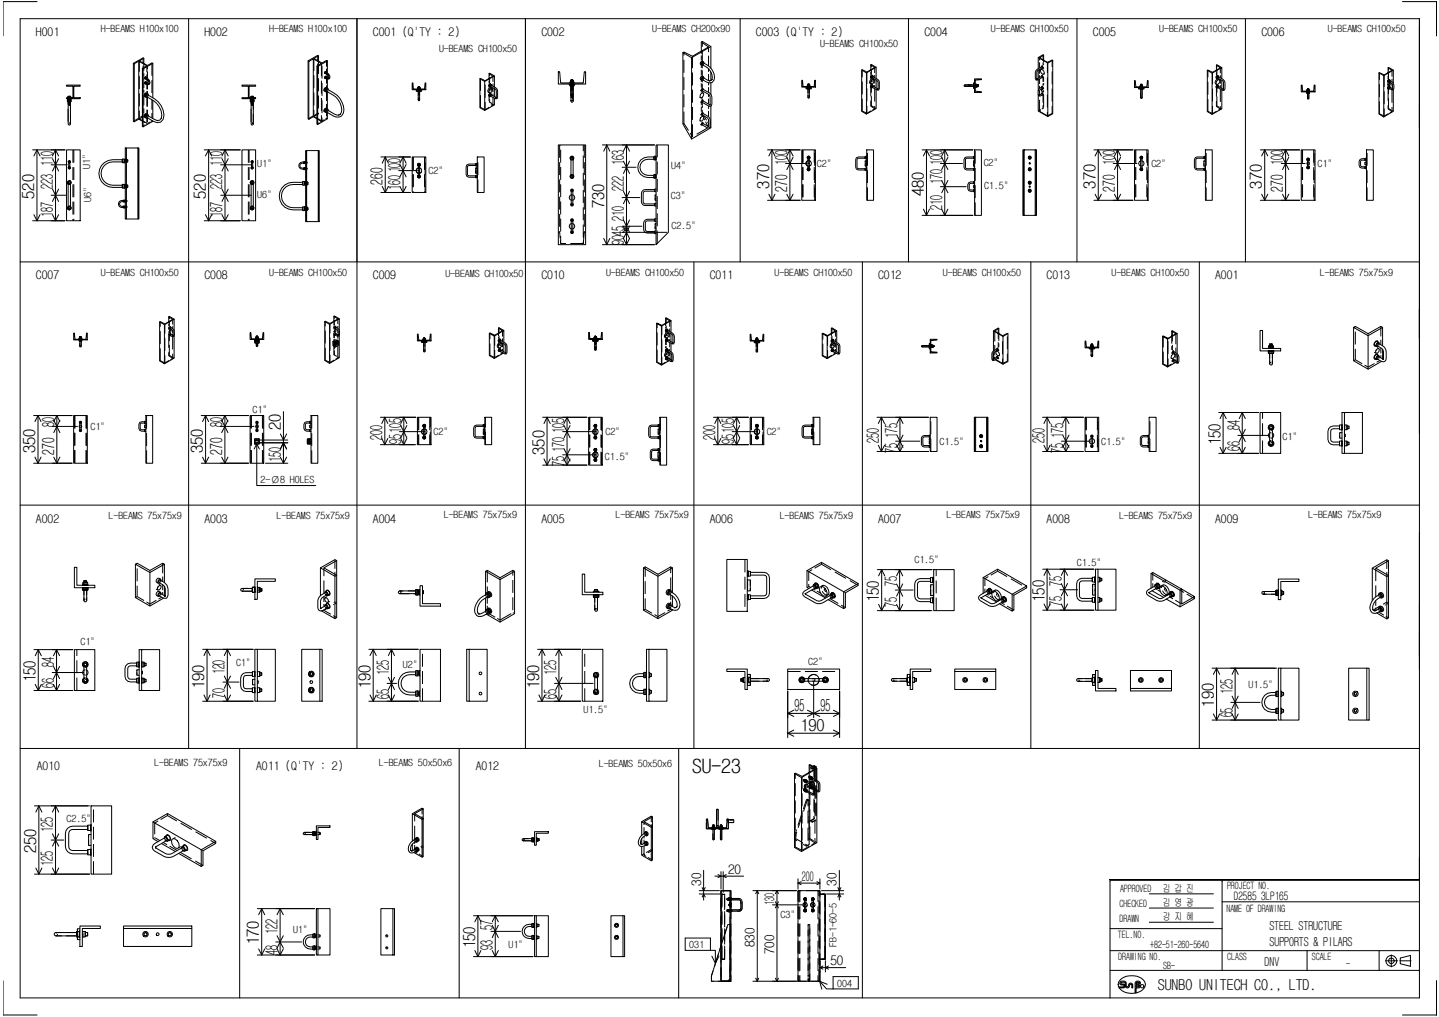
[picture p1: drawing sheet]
<svg xmlns="http://www.w3.org/2000/svg" width="420mm" height="297mm" viewBox="0 0 420 297" stroke-linecap="round" stroke-linejoin="round" font-family="sans-serif">
<defs><g id="words">
<text font-size="5.8" x="202.1" y="225.8">SU-23</text>
<g font-size="4.9">
<text x="15.4" y="48.5" transform="rotate(-90 15.4 48.5)">110</text>
<text x="64.9" y="48.5" transform="rotate(-90 64.9 48.5)">110</text>
<text x="111.7" y="53.9" transform="rotate(-90 111.7 53.9)">260</text>
<text x="116.9" y="50.4" transform="rotate(-90 116.9 50.4)">100</text>
<text x="182.1" y="48.1" transform="rotate(-90 182.1 48.1)">163</text>
<text x="229.9" y="48.3" transform="rotate(-90 229.9 48.3)">100</text>
<text x="275.1" y="48.3" transform="rotate(-90 275.1 48.3)">100</text>
<text x="275.1" y="53.7" transform="rotate(-90 275.1 53.7)">170</text>
<text x="325.5" y="48.3" transform="rotate(-90 325.5 48.3)">100</text>
<text x="374.6" y="48.3" transform="rotate(-90 374.6 48.3)">100</text>
<text x="10" y="58" transform="rotate(-90 10 58)">520</text>
<text x="15.4" y="55.1" transform="rotate(-90 15.4 55.1)">223</text>
<text x="60.1" y="58" transform="rotate(-90 60.1 58)">520</text>
<text x="64.9" y="55.1" transform="rotate(-90 64.9 55.1)">223</text>
<text x="116.9" y="55.5" transform="rotate(-90 116.9 55.5)">160</text>
<text x="182.1" y="55.8" transform="rotate(-90 182.1 55.8)">222</text>
<text x="224.6" y="55.1" transform="rotate(-90 224.6 55.1)">370</text>
<text x="229.9" y="56" transform="rotate(-90 229.9 56)">270</text>
<text x="269.7" y="57.2" transform="rotate(-90 269.7 57.2)">480</text>
<text x="319.9" y="55.1" transform="rotate(-90 319.9 55.1)">370</text>
<text x="325.5" y="56" transform="rotate(-90 325.5 56)">270</text>
<text x="368.5" y="55.1" transform="rotate(-90 368.5 55.1)">370</text>
<text x="374.6" y="56" transform="rotate(-90 374.6 56)">270</text>
<text x="15.4" y="63.3" transform="rotate(-90 15.4 63.3)">187</text>
<text x="64.9" y="63.3" transform="rotate(-90 64.9 63.3)">187</text>
<text x="176.4" y="60.8" transform="rotate(-90 176.4 60.8)">730</text>
<text x="182.1" y="64.4" transform="rotate(-90 182.1 64.4)">210</text>
<text x="275.1" y="61.3" transform="rotate(-90 275.1 61.3)">210</text>
<text x="182.1" y="71.5" transform="rotate(-90 182.1 71.5)">9045</text>
<text x="15.8" y="124.8" transform="rotate(-90 15.8 124.8)">80</text>
<text x="64.9" y="124.8" transform="rotate(-90 64.9 124.8)">80</text>
<text x="82" y="125.7" transform="rotate(-90 82 125.7)">20</text>
<text x="361.9" y="125.6" transform="rotate(-90 361.9 125.6)">84</text>
<text x="111.5" y="128.4" transform="rotate(-90 111.5 128.4)">200</text>
<text x="117.1" y="129.8" transform="rotate(-90 117.1 129.8)">95105</text>
<text x="164.8" y="126.5" transform="rotate(-90 164.8 126.5)">105</text>
<text x="164.8" y="132" transform="rotate(-90 164.8 132)">170</text>
<text x="208.8" y="128.4" transform="rotate(-90 208.8 128.4)">200</text>
<text x="214.3" y="129.8" transform="rotate(-90 214.3 129.8)">95105</text>
<text x="256.6" y="129.4" transform="rotate(-90 256.6 129.4)">250</text>
<text x="262" y="127.9" transform="rotate(-90 262 127.9)">175</text>
<text x="304.9" y="129.4" transform="rotate(-90 304.9 129.4)">250</text>
<text x="310.4" y="127.9" transform="rotate(-90 310.4 127.9)">175</text>
<text x="356.3" y="130" transform="rotate(-90 356.3 130)">150</text>
<text x="361.9" y="131.7" transform="rotate(-90 361.9 131.7)">66</text>
<text x="10.3" y="132.2" transform="rotate(-90 10.3 132.2)">350</text>
<text x="15.8" y="132.8" transform="rotate(-90 15.8 132.8)">270</text>
<text x="59.2" y="132.2" transform="rotate(-90 59.2 132.2)">350</text>
<text x="64.9" y="132.8" transform="rotate(-90 64.9 132.8)">270</text>
<text x="82" y="134.8" transform="rotate(-90 82 134.8)">150</text>
<text x="159" y="132.8" transform="rotate(-90 159 132.8)">350</text>
<text x="164.8" y="136.2" transform="rotate(-90 164.8 136.2)">75</text>
<text x="262" y="132.2" transform="rotate(-90 262 132.2)">75</text>
<text x="310.4" y="132.2" transform="rotate(-90 310.4 132.2)">75</text>
<text x="261.9" y="171.2" transform="rotate(-90 261.9 171.2)">75</text>
<text x="310" y="171.1" transform="rotate(-90 310 171.1)">75</text>
<text x="256.6" y="175.9" transform="rotate(-90 256.6 175.9)">150</text>
<text x="261.9" y="177.2" transform="rotate(-90 261.9 177.2)">75</text>
<text x="304.9" y="175.8" transform="rotate(-90 304.9 175.8)">150</text>
<text x="310" y="177.1" transform="rotate(-90 310 177.1)">75</text>
<text x="15.7" y="194.9" transform="rotate(-90 15.7 194.9)">84</text>
<text x="65.6" y="197" transform="rotate(-90 65.6 197)">120</text>
<text x="113.5" y="197.2" transform="rotate(-90 113.5 197.2)">125</text>
<text x="162.4" y="197.2" transform="rotate(-90 162.4 197.2)">125</text>
<text x="10.4" y="199.3" transform="rotate(-90 10.4 199.3)">150</text>
<text x="15.7" y="200.9" transform="rotate(-90 15.7 200.9)">66</text>
<text x="59.6" y="201.2" transform="rotate(-90 59.6 201.2)">190</text>
<text x="65.6" y="203.8" transform="rotate(-90 65.6 203.8)">70</text>
<text x="108.2" y="201.2" transform="rotate(-90 108.2 201.2)">190</text>
<text x="157.4" y="201.2" transform="rotate(-90 157.4 201.2)">190</text>
<text x="359.8" y="202.7" transform="rotate(-90 359.8 202.7)">125</text>
<text x="113.5" y="204" transform="rotate(-90 113.5 204)">65</text>
<text x="162.4" y="204" transform="rotate(-90 162.4 204)">65</text>
<text x="232" y="207.6">95</text>
<text x="239.6" y="207.6">95</text>
<text x="354.4" y="206.7" transform="rotate(-90 354.4 206.7)">190</text>
<text x="359.8" y="209.5" transform="rotate(-90 359.8 209.5)">65</text>
<text x="233.7" y="213.4">190</text>
<text x="15.5" y="242.9" transform="rotate(-90 15.5 242.9)">125</text>
<text x="10.5" y="249.3" transform="rotate(-90 10.5 249.3)">250</text>
<text x="15.5" y="252.9" transform="rotate(-90 15.5 252.9)">125</text>
<text x="81" y="272.8" transform="rotate(-90 81 272.8)">122</text>
<text x="143.8" y="271.6" transform="rotate(-90 143.8 271.6)">57</text>
<text x="75.6" y="276.1" transform="rotate(-90 75.6 276.1)">170</text>
<text x="81" y="278.8" transform="rotate(-90 81 278.8)">48</text>
<text x="138.7" y="277" transform="rotate(-90 138.7 277)">150</text>
<text x="143.8" y="277.6" transform="rotate(-90 143.8 277.6)">93</text>
</g>
<text font-size="4.4" x="338" y="289.2">SUNBO UNITECH CO., LTD.</text>
<g font-size="3.9">
<text x="212.6" y="255.1">20</text>
<text x="234.1" y="257.2">200</text>
<text x="204.7" y="258.7" transform="rotate(-90 204.7 258.7)">30</text>
<text x="244.3" y="258.7" transform="rotate(-90 244.3 258.7)">30</text>
<text x="226.1" y="264.3" transform="rotate(-90 226.1 264.3)">130</text>
<text x="220.3" y="276.6" transform="rotate(-90 220.3 276.6)">830</text>
<text x="226.1" y="278.7" transform="rotate(-90 226.1 278.7)">700</text>
<text x="242.4" y="281.9">50</text>
</g>
<g font-size="3.6">
<text x="370.6" y="271.6">STEEL STRUCTURE</text>
<text x="370.7" y="276.2">SUPPORTS &amp; PILARS</text>
<text x="369.2" y="282.2">DNV</text>
</g>
<g font-size="3.5">
<text x="10.5" y="10.5">H001</text>
<text x="59.7" y="10.5">H002</text>
<text x="108.9" y="10.5">C001 (Q'TY : 2)</text>
<text x="158.1" y="10.5">C002</text>
<text x="220.7" y="10.5">C003 (Q'TY : 2)</text>
<text x="269.9" y="10.5">C004</text>
<text x="319.1" y="10.5">C005</text>
<text x="368.3" y="10.5">C006</text>
<text x="10.5" y="81.6">C007</text>
<text x="59.7" y="81.6">C008</text>
<text x="108.9" y="81.6">C009</text>
<text x="158.1" y="81.6">C010</text>
<text x="207.2" y="81.6">C011</text>
<text x="256.4" y="81.6">C012</text>
<text x="305.6" y="81.6">C013</text>
<text x="354.8" y="81.6">A001</text>
<text x="10.5" y="152.6">A002</text>
<text x="59.7" y="152.6">A003</text>
<text x="108.9" y="152.6">A004</text>
<text x="158.1" y="152.6">A005</text>
<text x="207.2" y="152.6">A006</text>
<text x="256.4" y="152.6">A007</text>
<text x="305.6" y="152.6">A008</text>
<text x="354.8" y="152.6">A009</text>
<text x="10.7" y="225">A010</text>
<text x="74.8" y="225">A011 (Q'TY : 2)</text>
<text x="138.9" y="225">A012</text>
</g>
<text font-size="3.4" x="360.3" y="262.8">D2585 3LP165</text>
<g font-size="3">
<text x="327" y="260.5">APPROVED</text>
<text x="339.5" y="260.6">김 갑 진</text>
<text x="358.3" y="259.7">PROJECT NO.</text>
<text x="326.9" y="264.9">CHECKED</text>
<text x="326.9" y="269.2">DRAWN</text>
<text x="339.5" y="268.8">강 지 혜</text>
<text x="339.5" y="264.6">김 영 광</text>
<text x="358.1" y="266.4">NAME OF DRAWING</text>
<text x="326.4" y="274">TEL.NO.</text>
<text x="326.5" y="280.5">DRAWING NO.</text>
<text x="335.9" y="276.9">+82-51-260-5640</text>
<text x="358.4" y="280.4">CLASS</text>
<text x="383" y="280.5">SCALE</text>
<text x="339.6" y="283">SB-</text>
<text x="393.1" y="282.6">-</text>
</g>
<g font-size="2.9">
<text x="29.4" y="9.5">H-BEAMS H100x100</text>
<text x="78.6" y="9.5">H-BEAMS H100x100</text>
<text x="190.5" y="9.5">U-BEAMS CH200x90</text>
<text x="289.3" y="9.5">U-BEAMS CH100x50</text>
<text x="338.5" y="9.5">U-BEAMS CH100x50</text>
<text x="387.7" y="9.5">U-BEAMS CH100x50</text>
<text x="128.2" y="15.1">U-BEAMS CH100x50</text>
<text x="239.4" y="13.8">U-BEAMS CH100x50</text>
<text x="26.3" y="49.4" transform="rotate(-90 26.3 49.4)">U1&quot;</text>
<text x="75.1" y="48.8">U1&quot;</text>
<text x="125.1" y="50.8">C2&quot;</text>
<text x="196" y="49.3">U4&quot;</text>
<text x="238.5" y="48.6">C2&quot;</text>
<text x="287.2" y="48.6">C2&quot;</text>
<text x="336.2" y="48.7">C2&quot;</text>
<text x="384.7" y="48.7">C1&quot;</text>
<text x="26.6" y="58.9" transform="rotate(-90 26.6 58.9)">U6&quot;</text>
<text x="75.1" y="57.9">U6&quot;</text>
<text x="195.9" y="58.2">C3&quot;</text>
<text x="287.3" y="55.2">C1.5&quot;</text>
<text x="196" y="66.8">C2.5&quot;</text>
<text x="29.4" y="80.5">U-BEAMS CH100x50</text>
<text x="78.6" y="80.5">U-BEAMS CH100x50</text>
<text x="130" y="80.8">U-BEAMS CH100x50</text>
<text x="177" y="80.5">U-BEAMS CH100x50</text>
<text x="226.1" y="80.5">U-BEAMS CH100x50</text>
<text x="275.3" y="80.5">U-BEAMS CH100x50</text>
<text x="324.5" y="80.5">U-BEAMS CH100x50</text>
<text x="385.4" y="80.5">L-BEAMS 75x75x9</text>
<text x="26.4" y="125.7">C1&quot;</text>
<text x="73.7" y="120.5">C1&quot;</text>
<text x="126.6" y="127.2">C2&quot;</text>
<text x="176.8" y="126.9">C2&quot;</text>
<text x="223.9" y="127.2">C2&quot;</text>
<text x="274.3" y="129.8">C1.5&quot;</text>
<text x="321.5" y="130.1">C1.5&quot;</text>
<text x="374.5" y="128.5">C1&quot;</text>
<text x="176.6" y="134.3">C1.5&quot;</text>
<text x="76.1" y="141.1">2-Ø8 HOLES</text>
<text x="31.7" y="151.6">L-BEAMS 75x75x9</text>
<text x="80.8" y="151.5">L-BEAMS 75x75x9</text>
<text x="129.6" y="151.4">L-BEAMS 75x75x9</text>
<text x="179.7" y="151.3">L-BEAMS 75x75x9</text>
<text x="227.7" y="151.5">L-BEAMS 75x75x9</text>
<text x="276.3" y="151.4">L-BEAMS 75x75x9</text>
<text x="326.7" y="151.5">L-BEAMS 75x75x9</text>
<text x="382" y="151.4">L-BEAMS 75x75x9</text>
<text x="267" y="164.5">C1.5&quot;</text>
<text x="314.4" y="165.4">C1.5&quot;</text>
<text x="23.5" y="188.3">C1&quot;</text>
<text x="68.9" y="194.6">C1&quot;</text>
<text x="117.6" y="195.1">U2&quot;</text>
<text x="236" y="194.1">C2&quot;</text>
<text x="364.5" y="200.8">U1.5&quot;</text>
<text x="170.3" y="208.3">U1.5&quot;</text>
<text x="45" y="223.9">L-BEAMS 75x75x9</text>
<text x="110.7" y="223.8">L-BEAMS 50x50x6</text>
<text x="174.8" y="223.9">L-BEAMS 50x50x6</text>
<text x="19.4" y="240.1">C2.5&quot;</text>
<text x="227.9" y="268.1">C3&quot;</text>
<text x="85.6" y="272.6">U1&quot;</text>
<text x="148.5" y="276.8">U1&quot;</text>
<text x="201.3" y="277">031</text>
<text x="244.3" y="276.6" transform="rotate(-90 244.3 276.6)">FB-1-60-5</text>
<text x="244.5" y="288.3">004</text>
</g>
</g></defs>
<g fill="none" stroke="#000" stroke-width=".29">
<path d="M5.9 5.5h408.5v286h-408.5zM10.8 .5h-9.9v10M38.9 18.5l.3 .1 1.3-.7v16.9l-1.3 .8v-17M40.5 17.9l2.4 1.3-1.3 .8v16.9l.2 .1v-16.9M41.6 20l.2 .1 2.8-1.6v10M42 18.5v-1.5l-.2-.1-2.9 1.6v16.9l.3 .2M42 17l-1.3 .8 2.4 1.3 1.3-.7 .2 .1M55.1 5.5v213.1M90 17.8l.2 .1 1.3-.7v16.9l-1.3 .7v-16.9M91.5 17.2l2.4 1.3-1.4 .8v16.9l.3 .2v-17M92.5 19.3l.3 .1 2.8-1.6v3.5M93 17.8v-1.5l-.2-.1-2.8 1.6v16.9l.2 .1"/>
<path d="M93 16.3l-1.3 .8 2.3 1.3 1.3-.7 .3 .1M104.2 5.5v213.1M153.4 5.5v213.1M204.8 14.9v-2.6l.3-.2 2.5 1.5v6.3M204.8 12.3l2.1 1.4-4.7 2.7-2.5-1.2-.3 .2M205 18.5l.2-.2a4.3 4.3 0 0 1 3.2 5.2 1.47 1.47 0 0 1-2.1 .5l-1.3-.8v-.3l.4-.2 1.9 .9h-.2l.5-.1 .4-.4-.1 .2a3.9 3.9 0 0 0-2.9-4.4zM205.4 18.1l-.3-.2-.5 .3-.2 .4 .5 .4M205.6 18.5l-.2-.4-.5 .3v.6h.3M207.6 13.6l-5.7 3.2v23.8l-2.5-4.4v-20.8l2.5 1.4M216.1 5.5v71M254.3 18.9l.1-.1 1.4 .8M265.3 5.5v71"/>
<path d="M303.1 16.8l2.8 1.6 1.5-.8M304.1 19.5l.1-.2 .3 .2v.4h-.2M304.4 19.2l-.2 .1M304.7 19.8l-.2 .4M304.7 17.6v-1.5l-.2-.1-1.4 .8v3.3M304.7 16.1l-1.2 .8 2.3 1.3 1.6-.6v15.6l-1.5 .8M305.9 18.4v15.6l-2.8-1.6v-4.7M314.4 5.5v71M355.2 19l1.5 .7M363.6 5.5v71M405.3 19.8l1.5 .7M409.5 .5h9.9v10"/>
<path d="M414.4 5.5v121.1M19.4 24.8h4v.4h-1.9v3.3h1.9v.3h-4v-.3h1.9v-3.3h-1.9zM19.7 28.5h1.1M19.9 28.9l-.2-.1 .2 .1v.3h-.2v.5h1.1v-.5h-.3M19.9 29.7v6.5l.3 .3 .4-.3v-6.5M19.9 28.4v-.2h.7v.2M19.9 28.8h.6M19.9 29.1h.6v.3h-.6zM20.1 29.4h.3v1.3l-.2 .1-.1-.1zM20.1 28.5h.3M20.1 29h.3v.1h-.3zM20.6 28.9v.3"/>
<path d="M20.8 28.8l-.3 .1M40.5 34.8l1.1 .6M42.1 34.2h.1M42.1 28.1h.1M42.2 24.3l.2 .1M42.2 22.9h.2M42.4 24l.1 .3-.2-.1zM42.4 22.6l.1 .3-.2-.1zM42.5 24.2l-.2 .1M42.5 22.7l-.2 .2M42.5 22.4h.1M42.5 23.8l.1 .1"/>
<path d="M42.5 33.4l-.3 .5M42.5 27.4l-.3 .5M42.6 24h-.4v.4M42.6 22.5l-.4 .1v.4M42.6 33.2h.1M42.6 27.1l.1 .1M42.7 33.3l-.3-.1-.3 .3v.7M42.7 27.3l-.3-.1-.3 .3v.6M42.8 22.8a1.29 1.29 0 0 1 .8 1.9l-1-.3 .2-.2 .7 .2-.2 .1a1.16 1.16 0 0 0-.7-1.6zM42.8 24.2l-.1 .3M42.8 22.8l-.1 .2M42.9 24.1l-.4-.1-.1 .1-.1 .2 .3 .3"/>
<path d="M42.9 22.6l-.5 .1-.1 .2 .3 .3M42.9 27.7a6.8 6.8 0 0 1 5 6 1.94 1.94 0 0 1-2.1 2.1l-3-1.5v-.4l.3-.2 3 1.5h-.3l.9-.1a3.1 3.1 0 0 0-.2-3.9 9.8 9.8 0 0 0-3.8-3.1zM42.9 24.3v-.2l-.3 .2v.3h.2M42.9 22.8v-.2l-.3 .2v.4l.2-.1M43.2 33.5l-.4-.2-.5 .4-.1 .3 .5 .5M43.2 27.5l-.4-.2-.5 .3-.1 .4 .5 .4M43.3 33.9l-.1-.4a.66 .66 0 0 0-.5 1l.3-.1M43.3 27.8l-.1-.3a.66 .66 0 0 0-.5 .9h.3M44.6 35.3l-2.8 1.7M44.6 29.3v5.3M47.1 34.6l.1-.1-.1 .1M70.7 24.8h3.9v.4h-1.9v3.3h1.9v.3h-3.9v-.3h1.8v-3.3h-1.8z"/>
<path d="M73.1 28.5h1.1M73.1 28.8l.2 .1v.3h-.2v.5h1.1v-.5h-.3l.3-.4M73.3 29.7v6.5l.3 .3 .4-.3v-6.5M73.3 28.4v-.2h.7v.2M73.3 28.8h.6M73.3 29.1h.6v.3h-.6zM73.4 29.4h.4v1.3l-.2 .1-.2-.1zM73.4 28.5h.4M73.4 29h.4v.1h-.4zM91.5 34.1l1 .6M92.8 33.1l.2 .1M94.6 32.6h.2"/>
<path d="M94.6 26.5h.2M94.7 22.8h.2M94.7 21.3l.2 .1M94.9 22.5l.1-.1v.3zM95 21.2l-.1 .1M95 21l-.1 .3M95 22.4v.2M95 20.8l.1 .1M95 22.2l.1 .1M95.1 31.8l-.4 .5M95.1 25.8l-.4 .4M95.1 22.4l-.3 .1v.3"/>
<path d="M95.1 21h-.3v.4M95.2 31.6h.1M95.2 25.5v.1M95.2 31.7h-.2l-.3 .3v.6M95.2 25.7l-.2-.1-.3 .3v.6M95.2 21.2a1.16 1.16 0 0 1 .7 1.9l-.7-.3v-.2l.7 .2a1.58 1.58 0 0 0-.7-1.5zM95.3 26.3l.2-.2a6.3 6.3 0 0 1 4.8 6.9 1.88 1.88 0 0 1-3 .9l-2-1.2 .2-.5a7.3 7.3 0 0 0 3.4 1.4l.5-.3-.1 .1a4.3 4.3 0 0 0-2-5.6l-2-1.2zM95.3 22.6l-.1 .3M95.3 21.2l-.1 .2M95.4 22.5h-.4l-.1 .2 .2 .3M95.4 21l-.4 .1-.1 .2 .2 .2M95.5 22.6l-.1-.1-.3 .1-.1 .3h.3"/>
<path d="M95.5 21.2l-.1-.2-.3 .2-.1 .2 .3 .1M95.6 32.9v1.8l-2.8 1.7M95.6 21.7v1M95.6 23.1v2.7M95.6 26.8v5M95.8 31.9l-.4-.2-.6 .3-.1 .4 .5 .5M95.8 25.9l-.4-.2-.6 .3-.1 .4 .5 .4M95.8 32.3v-.4a.66 .66 0 0 0-.6 1l.3-.1M95.8 26.2v-.3a.66 .66 0 0 0-.6 .9h.3M120.4 24.2h.2l.1 1.8h3.3l.1-1.8h.2v2h-3.9zM121.9 26h.9M121.9 26.2h-.4v.4h.5"/>
<path d="M121.9 26.2l.9 .1zM122 25.9v-.3h.7v.3M122 26.3v.4h.7v-.4M122.1 26.7v2.5l.2 .2 .2-.2v-2.5M122.1 25.6v-.3h.4v.3M122.1 26.2h.4M122.8 26.2h.3v.4h-.4M140.1 23l1.4 .8 2.9-1.6v3.2M142.8 22.9v-1.4l1.1 .8-2.3 1.3-1.5-.6v8.5l1.4 .8v-8.5M142.8 21.5l.2-.1 1.4 .8M142.8 27.1h.1M143 27.1v.1"/>
<path d="M143.3 24.5l-.5 .3-.1 .3 .3 .1M143.3 27.3l-.5 .3-.1 .3 .3 .1M143.3 25.8l.4-.1v1l-.4 .4h-.4l-.2-.3zM143.3 24.6l-.3-.1-.2 .2-.1 .3 .1 .3M143.3 27.4l-.3-.1-.3 .5 .1 .3M143.5 24.7l-.5-.1-.1 .2-.1 .2 .3 .3M143.5 27.5l-.5-.1-.1 .2-.1 .2 .3 .4M143.5 24.9v-.2l-.4 .2v.4h.2M143.5 27.7v-.2l-.4 .2v.5l.2-.1M143.7 25.7l-.7-.1-.4 .4-.2 .6 .5 .5M144.4 28.7v1.9l-2.9 1.7M144.4 25.9v2.3"/>
<path d="M144.9 28.5l-1.5-.9-.2 .4 1.4 .8h.5l.2-.4-.1-2.3-1.8-1.3-.2 .4 1.6 1v2.4M163 21h.4l.3 3.2h6.6l.3-3.2h.4v3.6h-8zM166.2 24.6v.2h.3M166.5 24.2v-.3h1.1v.3M166.5 24.6h1.1v.5h-1.1zM166.6 24.6h.1M166.7 25.1v4.4l.3 .4 .3-.4v-4.4M166.7 23.6l-.1 .3M166.7 24.6h.1M166.8 24.2h.5M167.3 23.5v-.2h-.5v.3h.2M167.3 23.6v.3v-.4h-.6v.4"/>
<path d="M167.3 24.6h.1M167.8 24.6v.2h-.2M204.3 35.3h.2M204.3 28.4l.2 .1M204.6 33.5l.2 .1M204.6 36.4l.2 .1M204.6 26.4l.2 .1M204.6 29.8l.2 .1M204.9 33.2l.1-.1a3.6 3.6 0 0 1 2.3 1.6 3.3 3.3 0 0 1-.1 2.5l-.7 .1-1.6-.9v-.3l.2-.1 1.7 1 .1-.3v-1.5l-.2-.6-1.8-1.1zM204.9 26.1l.2-.1 2.4 1.4a3.9 3.9 0 0 1 .2 3.4l-.3 .3-.5-.2-2-1.1 .2-.4 2 1.2 .3-.1-.1 .1v-2.5l-.4-.5-2-1.2zM204.9 34h.4l.2 .3-.2 .6-.4 .4h-.4v-.8zM204.9 27.2l.4-.1 .2 .4-.2 .6-.4 .4h-.4v-.9z"/>
<path d="M205 32.8l.2 .1M205 35.7l.2 .2M205 25.7l.2 .2M205 29.1l.2 .2M205.1 33.1v.3l-.2 .1M205.1 27.1h.2M205.2 23.2h-.2M205.3 33.1l-.1-.2-.2 .1-.2 .4 .5 .6M205.3 36.1l-.1-.2-.4 .2v.4h.3M205.3 26.1l-.1-.2-.4 .2v.4h.3M205.3 29.5l-.1-.2-.4 .2v.4h.3M205.4 22.5l-.3-.2-.5 .3-.2 .4 .5 .4"/>
<path d="M205.6 22.8l-.2-.3-.5 .3v.6h.3M206.8 36.9l.1-.1zM207.2 30.6h.1M207.6 30.9v6.4l-5.7 3.3M207.6 21.1v2.4M207.6 24.1v3.5M234.1 23.5h.2l.2 1.8h3.2l.2-1.8h.2v1.9h-4zM235.7 25.3h.8M235.7 25.5h-.4v.4h.5M235.7 25.5l.8 .1zM235.8 25.2v-.4h.7v.4M235.8 25.6v.3h.7v-.3"/>
<path d="M235.9 25.9v2.6l.2 .2 .2-.2v-2.6M235.9 24.8v-.2h.4v.2M235.9 25.4h.4M235.9 25.4v.1M236.3 25.4v.1M236.5 25.5h.4v.4h-.4M251.6 20.4l1.4 .9 2.8-1.7v3.3M254.3 20.4v-1.5l1.1 .8-2.3 1.3-1.5-.6v12.1l1.4 .8v-12M254.3 24.6h.1M254.4 24.6h.1M254.6 22.7h.1M254.6 25.5h.1"/>
<path d="M254.7 22l-.4 .3-.1 .2 .2 .2M254.7 24.8l-.4 .3-.1 .3 .2 .1M254.7 23.2h.4l.2 .4-.6 1h-.4l-.1-.4zM254.8 22.1l-.4-.1-.2 .2 .1 .5M254.8 24.9l-.2-.1-.4 .2 .1 .5M254.9 22.2l-.2-.1-.4 .2v.2l.2 .3M254.9 25l-.2-.2-.4 .3v.2l.2 .3M255 22.4l-.1-.2-.4 .2v.4h.3M255 25.2l-.1-.2-.4 .2v.4h.3M255.1 23.2l-.7-.1-.4 .4-.1 .5 .4 .6M255.8 26.2v5.5l-2.8 1.6M255.8 23.4v2.3"/>
<path d="M256.3 26l-1.5-.9-.2 .3 1.4 .9h.5l.2-.4-.1-2.4-1.9-1.1-.1 .3 1.4 .8 .4 .5-.2 2.1M284.3 24.8h-2.6l-.2 .2 .2 .2h2.6M284.3 25.4v.4h.3M284.6 24.2h-.3v.5h.3h-.3v.7h.3M284.6 23h2v.2l-1.9 .2v3.2l1.9 .2v.2h-2zM284.7 24.8h.2M284.7 25.2h.2M284.9 24.6l.1 .8zM284.9 25.3h.1M284.9 25.3l.1 .1M284.9 24.6h.1M285 24.6v.1"/>
<path d="M285 24.7h.4v.7h-.4M285.4 24.7l.2 .1v.4l-.2 .2M285.6 24.8v.4M302.7 23l1.5-.8 .3 .3-1.5 .9h-.5l-.2-.5 .2-2.3 1.8-1.2 .1 .4-1.6 1v2.4M303.1 20.5v2.4M303.1 23.3v3.2M303.5 27.7l.7-.4 .3 .3-1.1 .5a1.57 1.57 0 0 1 1.1-2.6v.2l-.9 .6v1.5M304 20.3h.3l.5 .4 .1 .6-.1 .4-.5-.1-.3-.4-.2-.5zM304.1 22.3l.1-.2 .3 .2v.4l-.2-.1M304.1 25.4l.1-.1 .3 .1v.5l-.2-.1M304.1 27.4l.1-.2 .3 .2v.4l-.2-.1M304.2 26.2l.4 .2v.4l-.4-.2z"/>
<path d="M304.2 20.2l-.2 .1M304.3 26.1l-.1 .1M304.4 25.1l-.2 .2M304.4 27.1l-.2 .1M304.4 22l-.2 .1M304.5 26l.2-.2v.2M304.5 21.7v.2M304.5 26.8v.2M304.7 27.7l-.2 .1M304.7 22.6l-.2 .1M304.7 21.7h.1M304.8 26.8h-.2"/>
<path d="M304.9 21.5l-.1 .2M307.2 33.1l.2 .1M331.3 23.5h.2l.1 1.9h3.3l.1-1.9h.2v2.1h-3.9zM332.4 25.6v.4h.5M332.8 25.6h.9M332.8 25.2l.9 .1zM332.9 25.2v-.3h.7v.3M332.9 25.7v.3h.7v-.3M333 26v2.6l.2 .2 .3-.2v-2.6M333 24.9v-.3h.5v.3M333 25.3v.1M333.5 25.3v.1"/>
<path d="M334 25.6v.4h-.4M352.5 20.5l1.4 .9 2.8-1.7v3.3M355.2 20.5v-1.5l1.1 .8-2.3 1.3-1.5-.6v12.1l1.4 .8v-12M355.3 22.8v.4M355.3 24.6v.1M355.6 22.1l-.4 .2-.1 .3 .2 .2M355.6 24.9l-.4 .2-.1 .3 .2 .2M355.6 23.3h.4l.2 .4-.2 .5-.4 .4-.4 .1-.2-.4zM355.6 22.2l-.3-.1-.2 .2 .1 .5M355.6 25l-.3-.2-.2 .3 .1 .5M355.7 22.4l-.1 .4M355.7 25.2l-.1 .4"/>
<path d="M355.8 22.3l-.4-.2-.2 .3-.1 .2 .4 .3M355.8 25.1l-.2-.2-.4 .2-.1 .3 .4 .3M355.9 22.5l-.1-.2-.3 .2v.4l.2-.1M355.9 25.3l-.1-.2-.3 .2v.4h.2M356 23.3l-.7-.1-.4 .4-.1 .5 .4 .6M356.7 26.2v5.6l-2.8 1.6M356.7 23.5v2.3M357.2 26l-1.5-.8-.2 .3 1.5 .9h.4l.3-.4-.2-2.4-1.8-1.2-.1 .4 1.6 1v2.4M379.9 24.8h.3l.1 1.8h3.3l.1-1.8h.3v2h-4.1zM381.5 26.8h.9l-.1 .4M381.5 26.8l.1 .5h.7v-.4M381.5 26.8l.1 .4"/>
<path d="M381.5 26.5l.9 .1zM381.6 26.5v-.3h.7v.3M381.8 27.3v1.5l.1 .2 .2-.2v-1.5M381.8 26.2v-.3h.3v.3M381.8 26.6h.1M382.1 26.6h.1M402.6 21.3l1.4 .8 2.8-1.6v3.8M405.3 21.2v-1.4l1.1 .7-2.2 1.4-1.6-.6v12l1.4 .9v-12.1M405.3 24.9v.1M405.4 24v.2M405.7 23.2l-.5 .3 .1 .7M405.7 25.2l-.5 .2 .1 .5"/>
<path d="M405.7 24.4l.3 .2-.5 .5zM405.8 23.4l-.3-.1-.2 .2-.1 .3 .2 .2M405.8 25.3l-.3-.1-.2 .2-.1 .3 .2 .2M405.8 23.6l-.2 .3M405.8 25.5l-.2 .4M405.9 23.5l-.4-.2-.2 .2v.4l.3 .1M405.9 25.4l-.2-.2-.4 .2v.4l.3 .2M405.9 24.4l-.5-.2-.2 .2-.1 .3 .4 .4M406 23.7l-.1-.2-.3 .2-.1 .2 .3 .1M406 25.6l-.1-.2-.3 .2v.4h.2M406.6 25.9l-.8-.4-.2 .3 1.1 .4a1.65 1.65 0 0 0-1-2.6l-.1 .3 .7 .4 .3 .5-.1 1.2M406.8 26.1v6.4l-2.8 1.7"/>
<path d="M9.5 43.8h9.5M10.8 43.8l-.9 1.8M10.8 43.8l.9 1.8M10.8 43.8v20.7M14.9 57h4.5M14.9 48.1h4.7M15.3 55.2l.9 1.8M15.3 46.4l.9 1.7M16.2 57l-.9 1.8M16.2 57l.9 1.8M16.2 48.1l-.9 1.9M16.2 48.1l.9 1.9"/>
<path d="M16.2 43.8l-.9 1.8M16.2 43.8l.9 1.8M16.2 43.8v20.7M17.1 55.2l-.9 1.8M17.1 46.4l-.9 1.7M19.4 43.8h4v20.7h-4zM19.9 53.8l-.2-.5 .2-.4 .3-.1 .4 .1 .2 .4-.2 .5M20 53.1h.4l.2 .2v7.4l-.4 .3-.3-.3zM20.1 48.8l-.2 .2 .3 .3 .3-.3-.1-.2M20.1 47.5l-.2-.3 .3-.3 .3 .3-.1 .3M20.1 47.2h.3v1.8l-.2 .2-.1-.2zM34.7 59.1l.9-.6h.4v.4a.79 .79 0 0 0-1.1 .7 .79 .79 0 0 0 1.1 .7v.3a1.11 1.11 0 0 1-1.2-.3 1.11 1.11 0 0 1-.1-1.2z"/>
<path d="M35.7 47.3h-2.8a3.4 3.4 0 0 0-3.4 3.4 3.4 3.4 0 0 0 3.4 3.4h2.8M35.7 46.7h-2.8a4 4 0 0 0-4 4 4 4 0 0 0 4 4h2.8M35.7 46.4h.6v1.1h-.6zM35.7 53.8h.6v1.1h-.6zM36 58.4h.3v.6h-.3zM36.3 47.3h.2M36.3 46.7h.2M36.3 54.7h.2M36.3 54.1h.2M36.3 58.5h.2v.4h-.2zM36.6 46.4v1.1M36.6 53.8v1.1"/>
<path d="M36.6 58.4v.6M36.6 43.2h.3v20.8h-.3zM36.9 46.4v1.1M36.9 53.8v1.1M36.9 58.5v.4M36.9 43.2h3.4M37 46.7h.3v.6h-.3M37 54.1h.3v.6h-.3M37 58.5v.4M40.3 43.2h.3v20.8h-.3zM59.6 43.8h10.5M60.9 43.8l-.9 1.8"/>
<path d="M60.9 43.8l.9 1.8M60.9 43.8v20.7M64.4 48.1h8.9M64.4 57h9M64.8 46.4l.9 1.7M64.8 55.2l.9 1.8M65.7 43.8v20.7M65.7 43.8l-.9 1.8M65.7 43.8l.9 1.8M65.7 48.1l-.9 1.9M65.7 48.1l.9 1.9M65.7 57l-.9 1.8"/>
<path d="M65.7 57l.9 1.8M66.6 46.4l-.9 1.7M66.6 55.2l-.9 1.8M70.7 43.8h3.9v20.7h-3.9zM73.3 53.8l-.2-.5 .1-.4 .4-.1 .4 .1 .2 .4-.2 .5M73.4 53.1h.5l.1 .2v7.4l-.4 .3-.3-.3zM73.4 48.8l-.1 .2 .3 .3 .3-.3-.1-.2M73.4 47.5l-.1-.3 .3-.3 .3 .3-.1 .3M73.4 47.2h.4v1.8l-.2 .2-.2-.2zM87.4 47.9l.9-.6h.4v.4a.8 .8 0 0 0-1.2 .7 .8 .8 0 0 0 1.2 .7v.3a1.09 1.09 0 0 1-1.2-.3 1.09 1.09 0 0 1-.1-1.2zM88.4 53.9h-2.8a3.4 3.4 0 0 0-3.4 3.4 3.4 3.4 0 0 0 3.4 3.4h2.8M88.4 53.3h-2.8a4 4 0 0 0-4.1 4 4 4 0 0 0 4.1 4h2.8"/>
<path d="M88.4 53h.5v1.1h-.5zM88.7 49h.2v.6h-.2zM88.7 47.2h.2v.6h-.2zM88.9 53.3h.3M88.9 53.9h.3M88.9 47.3h.2v.4h-.2zM88.9 49.1h.2v.3h-.2zM89.2 53v1.1M89.2 49v.6M89.2 47.2v.6M89.5 53v1.1M89.5 49.1v.3"/>
<path d="M89.5 47.3v.4M89.5 44h3.4M89.7 53.3h.2v.6h-.2M89.7 47.3v.4M89.7 49.1v.3M92.9 44h.3v20.7h-.3zM111.2 56.2h8.6M111.2 45.8h8.6M111.6 54.4l.9 1.8M112.5 45.8l-.9 1.9M112.5 45.8l.9 1.9M112.5 45.8v10.4"/>
<path d="M113.4 54.4l-.9 1.8M116.4 49.8h5.4M116.8 48l.9 1.8M116.8 54.4l.9 1.8M117.7 45.8v10.4M117.7 45.8l-.9 1.9M117.7 45.8l.9 1.9M117.7 49.8l-.9 1.8M117.7 49.8l.9 1.8M118.6 48l-.9 1.8M118.6 54.4l-.9 1.8M120.4 45.8h3.9v10.4h-3.9z"/>
<path d="M122.1 48.5a.41 .41 0 0 1-.1-.6 .41 .41 0 0 1 .7 0 .41 .41 0 0 1-.1 .6M122.1 48.4l-.1-.4 .3-.2 .3 .2v.4M122.1 51.2a.43 .43 0 0 0-.1 .6 .43 .43 0 0 0 .7 0 .43 .43 0 0 0-.1-.6M122.1 51.3l-.1 .3 .3 .3 .3-.3v-.3M122.1 49.1a.79 .79 0 0 0-.6 .7 .79 .79 0 0 0 .6 .8M122.2 48l.3 .1v3.5l-.2 .2-.2-.2zM122.6 49.1a.8 .8 0 0 1 .5 .7 .8 .8 0 0 1-.5 .8M138.9 47.9h-2l-.6 .3-.2 .5v2.3l.2 .5 .6 .3h2M138.9 48.3h-2l-.4 .4 .1 2.5 2.3 .1M138.9 49h.4v1.6h-.4zM139.2 47.8h-.3v.7h.3M139.2 51.2h-.3v.7h.3"/>
<path d="M139.2 47.7l.1 .9zM139.2 51.1l.1 .9zM139.3 51.3v.5M139.3 49.7h.1M139.3 50h.1M139.3 47.9h.1M139.3 48.3h.1M139.3 51.3h.1M139.3 51.8h.1M139.4 45.8h1.9v10.4h-1.9zM163 42.3h8v29.2h-8zM166.7 51.1a.55 .55 0 0 0-.1 .8 .55 .55 0 0 0 .8 0 .55 .55 0 0 0-.1-.8"/>
<path d="M166.7 46.6a.55 .55 0 0 1-.1-.8 .55 .55 0 0 1 .8 0 .55 .55 0 0 1-.1 .8M166.7 55.9l-.1-.4 .4-.3 .4 .3-.1 .4M166.7 59.5l-.1 .4 .4 .3 .4-.3-.1-.4M166.7 56.9a.8 .8 0 0 0-.5 .8 .8 .8 0 0 0 .5 .8M166.8 45.9h.4l.1 .3v5.3l-.3 .4-.3-.4zM166.8 55.5l.5 .1v4.2l-.3 .2-.2-.2zM167.3 56.9a.8 .8 0 0 1 .5 .8 .8 .8 0 0 1-.5 .8M175.9 42.3h15.2M177.2 42.3l-.9 1.9M177.2 42.3l.9 1.9M177.2 42.3v29.2M181.7 57.7h5.1"/>
<path d="M181.7 48.9h4M182 55.9l.9 1.8M182 47.1l.9 1.8M182.9 57.7l-.9 1.8M182.9 57.7l.9 1.8M182.9 48.9l-.9 1.8M182.9 48.9l.9 1.8M182.9 42.3l-.9 1.9M182.9 42.3l.9 1.9M182.9 42.3v29.2M183.8 55.9l-.9 1.8M183.8 47.1l-.9 1.8"/>
<path d="M191 46.5h-1.8a2.35 2.35 0 0 0-2.3 2.4 2.35 2.35 0 0 0 2.3 2.3h1.8M191 45.8a3.6 3.6 0 0 0-4.8 3.1 2.96 2.96 0 0 0 3 3h1.8M191 51h.5v1.1h-.5zM191 45.6h.5v1.1h-.5zM191.2 55.4l-3.4 .1-.5 .9v2.6l.5 .9 3.4 .1M191.2 55.8h-2.8l-.3 .1-.3 .5v2.6l.3 .5 3.1 .1M191.5 45.8h.1M191.5 51.2h.1M191.5 51.9h.1M191.5 46.5h.1M191.6 55.2h-.4v.8h.4M191.6 59.4h-.4v.8h.4"/>
<path d="M191.6 56.9h-.3v1.6h.3M191.6 42.3h3.6v25.6l-3.6 3.6zM224.1 58.5h9.5M224.1 43.8h9.5M224.5 56.7l.9 1.8M225.4 43.8l-.9 1.8M225.4 43.8l.9 1.8M225.4 43.8v14.7M226.3 56.7l-.9 1.8M229.4 47.8h6.2M229.7 45.9l.9 1.9M229.7 56.7l.9 1.8"/>
<path d="M230.6 43.8v14.7M230.6 43.8l-.9 1.8M230.6 43.8l1 1.8M230.6 47.8l-.9 1.7M230.6 47.8l1 1.7M231.6 45.9l-1 1.9M231.6 56.7l-1 1.8M234.1 43.8h4v14.7h-4zM235.9 46.4a.43 .43 0 0 1-.1-.7 .43 .43 0 0 1 .6 0 .43 .43 0 0 1-.1 .7M235.9 46.3l-.1-.4 .3-.2 .3 .2-.1 .4M235.9 49.1a.41 .41 0 0 0-.1 .6 .41 .41 0 0 0 .6 0 .41 .41 0 0 0-.1-.6M235.9 49.2l-.1 .4 .3 .2 .3-.2-.1-.4"/>
<path d="M235.9 47a.8 .8 0 0 0-.6 .8 .8 .8 0 0 0 .6 .7M236 45.9l.3 .1v3.4l-.2 .3-.2-.3zM236.3 47a.79 .79 0 0 1 .6 .8 .79 .79 0 0 1-.6 .7M252.6 45.8h-1.9l-.6 .3-.3 .5v2.3l.3 .5 .6 .3h1.9M252.6 46.2h-1.9l-.5 .4 .2 2.5 2.2 .2M252.6 46.9h.4v1.7h-.4zM252.9 45.7h-.3v.7h.3M252.9 49.1h-.3v.7h.3M252.9 45.6l.1 .8zM252.9 49l.1 .9zM253 45.8h.1M253 49.7h.1"/>
<path d="M253 47.9h.1M253 47.5h.1M253 46.2h.1M253 49.3h.1M253.1 43.8h2v14.7h-2zM269.2 43.8h14.9M270.5 43.8l-.9 1.8M270.5 43.8l.9 1.8M270.5 43.8v19.1M274.6 47.8h6.4M274.6 54.5h7.5M275 45.9l.8 1.9"/>
<path d="M275 52.7l.8 1.8M275.8 43.8v19.1M275.8 43.8l-.8 1.8M275.8 43.8l1 1.8M275.8 47.8l-.8 1.7M275.8 47.8l1 1.7M275.8 54.5l-.8 1.8M275.8 54.5l1 1.8M276.8 45.9l-1 1.9M276.8 52.7l-1 1.8M284.3 45.8h-2l-.6 .3-.2 .5v2.3l.2 .5 .6 .3h2M284.3 46.2h-2l-.4 .4 .1 2.5 2.3 .2"/>
<path d="M284.3 53.1h-.9l-.6 .3-.2 .5v1.2l.2 .6 1.5 .2M284.3 53.6h-.9l-.4 .3 .1 1.5 1.2 .1M284.6 53h-.3v.7h.3M284.6 55.3h-.3v.7h.3M284.6 54.1h-.3v.8h.3M284.6 45.7h-.3v.7h.3M284.6 49.1h-.3v.7h.3M284.6 46.9h-.3v1.7h.3M284.6 43.8h2v19.1h-2zM298.9 43.8h3.4v19.1h-3.3v-19.1M300.5 54.4h.3v.3h-.3zM300.5 53.2h.3v.3h-.3z"/>
<path d="M300.5 55.5h.3v.3h-.3zM300.5 47.6h.3v.3h-.3zM300.5 45.9h.3v.3h-.3zM300.5 49.3h.3v.3h-.3zM302.3 43.8h.3v19.1h-.2v-19.1M319.4 58.5h11.4M319.4 43.8h11.4M319.7 56.7l1 1.8M320.7 43.8l-1 1.8M320.7 43.8l.9 1.8M320.7 43.8v14.7M321.6 56.7l-.9 1.8"/>
<path d="M325 47.8h7M325.4 56.7l.9 1.8M325.4 45.9l.9 1.9M326.3 47.8l-.9 1.7M326.3 47.8l.9 1.7M326.3 43.8l-.9 1.8M326.3 43.8l.9 1.8M326.3 43.8v14.7M327.2 56.7l-.9 1.8M327.2 45.9l-.9 1.9M331.3 43.8h3.9v14.7h-3.9zM333 46.4l-.2-.4 .4-.4 .5 .4-.2 .4"/>
<path d="M333 46.3l-.1-.3 .3-.3 .4 .3-.1 .3M333 49.1l-.2 .3 .4 .5 .5-.5-.2-.3M333 49.2v.5l.2 .1 .3-.1v-.5M333 47l-.3 .2-.3 .6 .3 .5 .3 .2M333.1 45.9l.4 .1v3.4l-.3 .3-.2-.3zM333.5 47l.3 .2 .2 .6-.2 .5-.3 .2M351.5 45.8h-2l-.5 .3-.3 .5v2.3l.3 .5 .5 .3h2M351.5 46.2h-2l-.3 .4v2.5l2.3 .2M351.9 45.7h-.4v.7h.4M351.9 49.1h-.4v.7h.4M352 45.6v.8M352 49v.9"/>
<path d="M352 46.9h-.5v1.7h.5M352 43.8h1.9v14.7h-1.9zM368 43.8h11.5M368 58.5h11.5M368.4 56.7l.9 1.8M369.3 43.8l-.9 1.8M369.3 43.8l.9 1.8M369.3 43.8v14.7M370.2 56.7l-.9 1.8M374.1 47.8h7M374.5 45.9l.9 1.9M374.5 56.7l.9 1.8"/>
<path d="M375.4 43.8v14.7M375.4 43.8l-.9 1.8M375.4 43.8l.9 1.8M375.4 47.8l-.9 1.7M375.4 47.8l.9 1.7M376.3 45.9l-.9 1.9M376.3 56.7l-.9 1.8M379.9 43.8h4.1v14.7h-4.1zM381.6 48.6v.3l.3 .4 .4-.4-.1-.3v.6h-.6zM381.8 46.9l-.3-.3 .4-.5 .5 .5-.3 .3M381.8 46.8l-.2-.2 .3-.4 .4 .4-.2 .2M381.8 47.4l-.3 .4 .3 .2"/>
<path d="M381.8 46.4l.3 .2v2.3l-.2 .2-.1-.2zM382.1 47.4l.3 .4-.3 .2M398.6 46.4h-1l-.5 .2-.3 .6v1.1l.3 .6 1.5 .2M398.6 46.8h-1l-.3 .4 .1 1.4 1.2 .1M398.9 46.2h-.3v.7h.3M398.9 48.6h-.3v.7h.3M399 46.1v.9M399 48.5v.8M399 47.3h-.4v.8h.4M399 43.8h2v14.7h-2zM5.9 76.5h408.5M9.5 64.5h9.5"/>
<path d="M9.9 62.7l.9 1.8M11.7 62.7l-.9 1.8M15.3 62.7l.9 1.8M17.1 62.7l-.9 1.8M19.9 60.3l-.2 .4 .2 .4 .3 .2 .4-.2 .2-.4-.2-.4M36 60.2h.3v.5h-.3zM36.3 60.3h.2v.3h-.2zM36.6 60.2v.5M36.9 60.3v.3M36.9 64h3.4M37 60.3v.3M59.6 64.5h10.5"/>
<path d="M60 62.7l.9 1.8M61.8 62.7l-.9 1.8M64.8 62.7l.9 1.8M66.6 62.7l-.9 1.8M73.3 60.3l-.2 .4 .1 .4 .4 .2 .4-.2 .2-.4-.2-.4M88.4 60.4h.5v1.1h-.5zM88.9 60.7h.3M88.9 61.3h.3M89.2 60.4v1.1M89.5 60.4v1.1M89.5 64.7h-.3v-20.7h.3v20.7h3.4M89.7 60.7h.2v.6h-.2"/>
<path d="M166.7 64.6l-.1-.4 .4-.3 .4 .3-.1 .4M166.7 67.5l-.1 .5 .4 .2 .4-.2-.1-.5M166.7 65.3a.8 .8 0 0 0-.5 .8 .8 .8 0 0 0 .5 .7M166.8 64.1l.5 .2v3.6l-.3 .2-.2-.2zM167.3 65.3a.8 .8 0 0 1 .5 .8 .8 .8 0 0 1-.5 .7M175.9 71.5h15.2M176.3 69.6l.9 1.9M178.1 69.6l-.9 1.9M181.7 67.9h13M181.7 66.1h5.8M182 69.6l.9 1.9M182 66.1l.9 1.8"/>
<path d="M182 64.3l.9 1.8M182.9 67.9l-.9 1.8M182.9 67.9l.9 1.8M182.9 66.1l-.9 1.8M182.9 66.1l.9 1.8M183.8 69.6l-.9 1.9M183.8 66.1l-.9 1.8M183.8 64.3l-.9 1.8M191.2 64l-2.7 .2-.6 1v1.8l.6 .9 2.7 .2M191.2 64.5h-2.2l-.5 .3-.1 .4v1.8l.3 .5 2.5 .1M191.6 63.9h-.4v.8h.4M191.6 67.4h-.4v.8h.4"/>
<path d="M191.6 65.3h-.3v1.6h.3M202.6 76.5v142.1M251.8 76.5v215M269.2 62.9h14.9M269.6 61.1l.9 1.8M271.4 61.1l-.9 1.8M275 61.1l.8 1.8M276.8 61.1l-1 1.8M298.9 62.9h-.2v-19.1h.2v19.1h.1M301 76.5v142.1M302.3 62.9h.1M350.2 76.5v142.1"/>
<path d="M21.5 97.3h.2l.2 1.8h3.2l.2-1.8h.2v2h-4zM23.1 98.9l.8 .1zM23.1 99.3l.1 .3zM23.2 98.9v-.3h.6v.3M23.2 99.3v.4h.6v-.4v.3M23.2 98.9v.1M23.3 99.7v1.4l.2 .2 .2-.2v-1.4M23.3 98.6v-.3h.4v.3M23.3 99v.1M23.7 99v.1M46.6 94l1.4 .8 2.8-1.6v3.4M49.2 97l.2 .1"/>
<path d="M49.3 94v-1.5l1.1 .8-2.3 1.3-1.5-.6v11.4l1.4 .9v-11.5M49.3 92.5l.1-.1 1.4 .8M49.3 96.1v.2M49.3 97v.1M49.4 96.1v.2M49.6 96.3l.3 .1M49.7 96.4l.3 .2-.1 .3-.5 .2zM49.8 95.6l-.2 .4M49.8 97.6l-.2 .3M49.9 95.5l-.3-.1-.3 .2-.1 .2 .3 .3M49.9 97.5l-.3-.2-.3 .2-.1 .2 .3 .3M49.9 95.7v-.2l-.4 .2-.1 .3 .3 .1"/>
<path d="M49.9 97.7v-.2l-.4 .2-.1 .2 .3 .1M50.5 98l-.7-.4-.3 .2 1.1 .5a1.66 1.66 0 0 0-.9-2.6l-.1 .3 .9 .6v1.5M50.8 98.1v6.5l-2.8 1.7M73 97.2h.2l.2 1.8h3.2l.2-1.8h.2v1.9h-4zM74.4 99.1v.6h.4h-.4v.5h.4M74.6 98.8h.8zM74.6 99.2l.1 .3v-.3v.3h.7v-.3v.3M74.7 98.8v-.4h.7v.4M74.8 99.5v1.5l.2 .2 .2-.2v-1.5M74.8 98.4v-.2h.4v.2M74.8 98.8v.2M75.2 98.8v.2"/>
<path d="M75.6 99.1v.6h-.4h.4v.5h-.4M94.8 93.9l1.4 .8 2.9-1.6v3.3M97.2 99.7v1.3l.3 .2v-.4M97.5 96.9l.2 .1M97.5 93.9v-1.5l1.1 .8-2.3 1.3-1.5-.6v11.4l1.4 .8v-11.4M97.5 92.4l1.6 .7M97.5 95.9v.3M97.5 96.9h.1M97.5 99.9l-.3-.2 .9-.5 .4 .2-1 .5-.1 .6 .3 .3-.1-.9 .9-.5 .3 .3-.9 .5-.3-.3M97.6 96v.1M97.8 96.2l.3 .1M97.9 96.3h.2v.5l-.4 .2z"/>
<path d="M98 95.5l-.2 .4M98 97.5l-.2 .3M98 95.4l-.2-.2-.3 .3v.3l.2 .2M98 97.3l-.2-.1-.3 .2v.4l.2 .1M98.1 95.6l-.1-.2-.3 .2v.4l.2-.1M98.1 97.5l-.1-.2-.3 .2v.4h.2M98.3 99.8l.2 .1M98.7 97.8l-.7-.3-.3 .2 1.1 .5a1.57 1.57 0 0 0-1-2.6v.3l.6 .3 .4 .6-.2 1.2M98.8 99.7v1.2l-.9 .5-.3-.2v-.4M99.1 98v6.5l-2.9 1.6M121.9 97.6h.2l.2 1.8h3.2l.1-1.8h.3v2h-4zM123.4 99.4h.9"/>
<path d="M123.4 99.6h-.3v.4h.4M123.4 99.6l.9 .1zM123.5 99.3v-.4h.7v.4M123.5 99.7v.3h.7v-.3M123.7 98.9v-.2h.4v.2M123.7 99.6h.4M124.3 99.6h.4v.4h-.5M144.3 98.2l2.8-1.7v3.4M145.5 97.3v-1.5l1.2 .8-2.3 1.3-1.4-.7-.1 .2v6.4l1.4 .9v-6.5l-1.4-.8M145.5 95.8l.2-.1 1.4 .8M145.8 99.2l-.2 .3M146 99.1l-.4 .2-.1 .3 .2 .2"/>
<path d="M146 99.1l-.2-.1-.3 .3 .1 .5M146.2 99.3l-.2-.2-.4 .2-.1 .3 .4 .3M146.3 99.4l-.1-.1-.3 .1-.1 .3 .2 .1M171.9 97.1h.2l.1 1.8h3.3l.1-1.8h.3v2h-4zM173.1 99.6h.4M173.4 99.1h-.3v.5h.8M173.4 98.9h.9M173.4 99.1l.9 .1zM173.5 98.8v-.3h.7v.3M173.5 99.2v.4h.7v-.4M173.6 99.1h.4M173.6 99.6v2.5l.3 .3 .1-.3v-2.5"/>
<path d="M173.6 98.5v-.3h.4v.3M173.6 99.1h.1M174 99.1h.1M174.3 99.1h.3v.5h-.6M174.6 99.6h-.4M193.1 95.2l2.8-1.6v3.5M194.4 94.4v-1.5l1.1 .8-2.2 1.3-1.6-.6v11.4l1.4 .8v-11.4l-1.4-.8M194.4 92.9l.1-.1 1.4 .8M194.4 98.7v.1M194.5 98.7v.1M194.8 96.1l-.4 .3-.1 .3 .2 .2M194.8 98.9l-.4 .3-.1 .3 .2 .2"/>
<path d="M194.8 97.4h.4l.2 .3-.2 .6-.4 .4h-.4l-.1-.3zM194.9 96.3l-.3-.2-.2 .3v.5M194.9 99.1l-.3-.2-.2 .2v.6M195 96.4l-.4-.2-.2 .2v.2l.3 .3M195 99.1l-.4-.1-.2 .2v.4l.3 .1M195.1 96.6l-.1-.2-.3 .2-.1 .2 .3 .1M195.1 99.4l-.1-.3-.3 .3-.1 .2 .3 .1M195.2 97.4l-.6-.2-.5 .5-.1 .5 .4 .5M195.9 97.5v2.4M219 97.6h.2l.2 1.8h3.2l.2-1.8h.2v2h-4zM220.6 99.4h.8M220.6 99.7h-.4v.4h.4"/>
<path d="M220.6 99.7h.8zM220.6 99.4v-.4h.8v.4M220.6 99.7v.4h.8v-.4M220.8 99v-.3h.4v.3M220.8 99.6h.4M220.8 99.6v.1M221.2 99.6v.1M221.4 99.7h.4v.4h-.4M241.5 98.2l2.8-1.6v3.4M242.7 97.3v-1.4l1.2 .7-2.3 1.4-1.5-.6v6.5l1.4 .8v-6.5l-1.4-.8M242.7 95.9l.2-.1 1.4 .8M243.1 99.8h.1"/>
<path d="M243.2 99.1l-.4 .3-.1 .3 .2 .1M243.2 99.2v-.1l-.5 .2 .1 .5M243.4 99.3l-.4-.1-.2 .2-.1 .2 .4 .3M243.5 99.5l-.1-.2-.3 .2v.4h.2M271.6 99.1h2v.2l-1.8 .2v3.2l1.8 .2v.2h-2zM290.1 96.6l2.8 1.7 1.4-.8M291.6 97.4v-1.5l-.1-.1-1.4 .8v5.9M291.6 95.9l-1.2 .8 2.3 1.3 1.6-.5v8.1l-1.4 .8M292.9 98.3v8.1l-2.3-1.3M316.8 99.6h.2l.2 1.8h3.2l.2-1.8h.2v2h-4zM340.9 99.1l2.8-1.7v5.9M342.1 98.2v-1.5l1.2 .8-2.3 1.3-1.5-.6v8.2l1.4 .8v-8.1l-1.4-.9"/>
<path d="M342.1 96.7l.2-.1 1.4 .8M367.9 96.5h.7v5.3h5.3v.7h-6zM395.2 95.6l4.3 2.4v9.8l-4.3-2.4v-9.8l.5-.3 3.8 2.2 3.7-2.2 .5 .3M399.5 98l4.2-2.4v5.4M402.1 99.6h.1M402.2 99.8v-.2h-.5l-.4 .5-.2 .6 .2 .3h.3M402.6 100l-.5-.3-.7 .4-.2 .5 .7 .6M97.9 100.2v1.2M98.4 100.3h.1M123.7 100v2.6l.2 .2 .2-.2v-2.6M145.5 101.6v.1M145.7 101.6v.1"/>
<path d="M145.8 102l-.2 .3M146 101.9l-.4 .2-.1 .3 .2 .2M146 100.3l.4-.1 .2 .4-.2 .6-.4 .4h-.4l-.1-.3zM146 101.9h-.2l-.3 .2 .1 .5M146.2 102.1l-.2-.2-.4 .2-.1 .3 .4 .3M146.3 102.3l-.1-.2-.3 .1-.1 .3 .2 .1M146.4 100.2l-.6-.1-.5 .4-.1 .6 .4 .5M147 103.1l-2.7 1.6M147.1 100.4v2.3M147.6 103l-1.5-.8-.2 .2 1.4 .9 .5 .1 .2-.5-.1-2.3-1.9-1.2-.1 .3 1.7 1.1v2.3M194.8 102.6h.1M194.9 101.9l-.5 .2 .1 .7"/>
<path d="M194.9 104.3l-.5 .3v.2l.2 .2M194.9 103l.3-.1 .2 .4-.5 .9-.4 .1-.2-.4zM194.9 102l-.1-.1-.4 .2v.5M194.9 104.4l-.3-.1-.2 .2v.5M195 104.6l-.2 .4M195.1 102.1l-.3-.2-.3 .2-.1 .3 .3 .3M195.1 104.5l-.3-.1-.3 .2-.1 .2 .3 .3M195.1 102.3v-.2l-.4 .2v.4h.2M195.1 104.7v-.2l-.4 .2v.4h.2M195.2 102.9l-.6-.1-.4 .4-.2 .6 .5 .5M195.4 105.3l-2.3 1.3M195.9 103.3l-.1 1.8"/>
<path d="M195.9 100.3v2.5M196.1 105.2l-1.1-.6-.2 .1v.3l1 .6h.5a2.56 2.56 0 0 0 .1-2.4l-1.4-1-.2 .2v.2l1.3 .8v2M196.4 100.1l-1.5-.8-.2 .3 1.5 .8 .4 .1 .3-.5-.2-2.3-1.8-1.2-.2 .3 1.7 1.1v2.3M220.8 100.1v2.6l.2 .2 .2-.2v-2.6M242.7 101.6v.1M242.9 101.7h.1M243.1 102.6h.1M243.2 101.9l-.4 .2-.1 .3 .2 .2M243.2 100.3h.4l.2 .4-.2 .5-.4 .4-.4 .1-.1-.4zM243.2 102v-.1l-.5 .2 .1 .5M243.4 102.1l-.4-.1-.2 .1-.1 .3 .4 .3M243.5 102.3l-.1-.2-.3 .2v.4h.2"/>
<path d="M243.6 100.3l-.7-.1-.4 .4-.1 .6 .4 .5M244.2 103.2l-2.7 1.5M244.3 100.5v2.3M244.8 103l-1.5-.8-.2 .3 1.4 .9h.5l.2-.4-.1-2.4-1.9-1.2-.1 .4 1.7 1v2.4M271.4 100.9h-2.2l-.2 .2 .2 .2h2.2M271.4 101.5v.4h.2M271.6 100.3h-.2v.5h.2h-.2v.7h.2M271.8 100.9h.2M271.8 101.3h.2M272 100.7l.1 .8zM272.1 100.8h.3v.7h-.3M272.4 100.9h.3v.4h-.3"/>
<path d="M290 104.9l1.2-.6 .2 .2-1.1 .7-.5 .1a2.56 2.56 0 0 1-.1-2.4l1.5-1 .2 .1v.2l-1.3 .9v1.9M290.1 103.2l.1 1.7M290.9 102.5l.4 .1 .4 .4 .1 .5-.1 .4h-.4l-.4-.4-.2-.6zM291 101.9l.1-.2 .4 .2v.5l-.2-.1M291 104.4l.1-.3 .4 .3v.4l-.2-.1M291.1 102.4l-.2 .1M291.3 101.6l-.2 .1M291.3 104.1h-.2M291.5 102.4l.1-.2v.2M291.5 103.9h.1M291.6 104.6l-.1 .2M291.8 103.8l-.1 .1"/>
<path d="M294.1 105.5l.2 .1M318 101.6v.3h.5M318.4 101.1l.8 .1zM318.5 101.1v-.3h.6v.3M318.5 101.6v.3h.6v-.3M318.6 101.9v2.1l.2 .2 .2-.2v-2.1M318.6 100.8v-.3h.4v.3M318.6 101.2v.2M319 101.2v.2M319.6 101.6v.3h-.5M341.9 104.6l.2 .1M342.1 103.8l.4-.4 .4-.1 .2 .4-.6 1h-.4l-.2-.3z"/>
<path d="M342.1 105.5h.2M342.3 103.1v.1M342.3 104.7h.1M342.3 103.2l-.2-.2v.3M342.4 105.4h.1M342.5 102.4l.2 .1M342.5 104.8l.2 .1M342.5 103h-.1M342.7 103.3h.2M342.8 102.7l-.1-.2-.4 .2v.5l.3-.1M342.8 105.2l-.1-.3-.4 .3v.2l.3 .1M343.2 105.9l-2.3 1.3"/>
<path d="M343.7 103.9l-.1 1.7M343.8 105.7l-1.2-.6-.2 .2 1.1 .7 .5 .1a2.46 2.46 0 0 0 0-2.4l-1.4-1-.2 .1v.2l1.3 .9v1.9M370.3 101.8h1.6M370.3 102.5h1.6l-.1 .7M370.3 102.5h.2M370.3 102.5l.1 .7M370.4 101.7v-.7h1.4v.7M370.4 102.5v.7h1.4v-.7M370.7 103.2v3l.4 .4 .4-.4v-3M370.7 101v-.5h.8v.5M401.3 102.9l.5 .3M402 100.5l.2-.2a3.3 3.3 0 0 1 2.5 2.5v1.9l-.2 .7-.4 .3a2.79 2.79 0 0 1-2.1-1.1l.4-.5 1.6 .7-.1 .2a4 4 0 0 0-.3-3l-1.6-1.1z"/>
<path d="M402 100.9h.2M402 104.8h.2M402.1 103.4h.1M402.1 101.5l.5 .3M402.2 101.9l.4-.1 .2 .3-.2 .6-.4 .4-.4 .1-.2-.4 .2-.5zM402.2 103.6v-.2l-.5 .1-.4 .4-.2 .6 .2 .4h.3M402.6 103.8l-.5-.3-.7 .5-.2 .4 .7 .6M402.7 100.4l-.1-.4-.7 .4v.8l.4-.1M402.7 104.2l-.1-.4-.7 .4v.8l.4-.1M403.4 105.5l-3.9 2.3M403.7 102.1v2.7M403.9 104.9h-.1"/>
<path d="M9.8 121.4h11.2M9.8 135.3h11.2M10.2 133.5l.9 1.8M11.1 121.4l-.9 1.7M11.1 121.4l.9 1.7M11.1 121.4v13.9M12 133.5l-.9 1.8M15.3 124.5h7.3M15.7 122.8l.9 1.7M15.7 133.5l.9 1.8M16.6 121.4v13.9M16.6 121.4l-.9 1.7"/>
<path d="M16.6 121.4l.9 1.7M16.6 124.5l-.9 1.9M16.6 124.5l.9 1.9M17.5 122.8l-.9 1.7M17.5 133.5l-.9 1.8M21.5 121.4h4v13.9h-4zM23.3 123.7l-.1-.6 .3-.1 .2 .1v.6M23.3 125.5l-.1 .5 .3 .1 .2-.1v-.5M23.3 124.2l-.2 .3 .2 .4M23.4 123.2l.3 .2v2.3l-.2 .2-.2-.2zM23.7 124.2l.2 .3-.2 .4M42.2 123.2l-1.4 .2-.2 .6 .2 1.7 .5 .2h.9"/>
<path d="M42.2 123.6h-.9l-.4 .4 .2 1.4 1.1 .1M42.6 123h-.4v.7h.4M42.6 125.4h-.4v.7h.4M42.6 124.2h-.4v.7h.4M42.6 121.4h2v13.9h-2zM58.8 135.3h13.8M58.8 121.4h13.8M59.1 133.5l.9 1.8M60 121.4l-.9 1.7M60 121.4l.9 1.7M60 121.4v13.9M60.9 133.5l-.9 1.8"/>
<path d="M64.3 124.5h9.9M64.7 122.8l1 1.7M64.7 133.5l1 1.8M65.7 121.4v13.9M65.7 121.4l-1 1.7M65.7 121.4l.8 1.7M65.7 124.5l-1 1.9M65.7 124.5l.8 1.9M66.5 122.8l-.8 1.7M66.5 133.5l-.8 1.8M73 121.4h4v13.9h-4zM74.4 128.2h1.2v1.5h-1.2z"/>
<path d="M74.8 123.7l-.1-.3 .3-.4 .4 .4-.2 .3M74.8 125.5l-.1 .2 .3 .4 .4-.4-.2-.2M74.8 124.2l-.2 .3 .2 .4M74.9 123.2l.3 .2v2.3l-.2 .2-.2-.2zM75 129.7v12.1h17.2M75 129.7l-.8 1.4M75 129.7l.7 1.4M75.2 124.2l.2 .3-.2 .4M75.6 128.5h8.4M75.6 129.3h8.4M77.5 135.3h6.5M81.9 126.7l.9 1.8 .9-1.8"/>
<path d="M81.9 133.5l.9 1.8M81.9 131.1l.9-1.8 .9 1.8M82.8 120.2v15.1M83.7 133.5l-.9 1.8M89.7 128.2h.6l-.3 .7 .3 .8h-.6zM89.7 128.4v.3M90.3 128.4v.3M90.3 128.2h.5v1.5h-.5l.2-.8zM90.3 129.2v.3M90.5 123.2l-1.5 .2-.3 .6v1.1l.3 .6 .5 .2h1M90.5 123.6h-1l-.3 .4 .1 1.4 1.2 .1M90.8 123h-.3v.7h.3"/>
<path d="M90.8 125.4h-.3v.7h.3M90.8 124.2h-.3v.7h.3M90.8 121.4h2v13.9h-2zM90.8 129.2v.3M111.1 129.9h10.3M111.1 121.9h10.3M111.5 128.1l.9 1.8M112.4 121.9l-.9 1.8M112.4 121.9l.8 1.8M112.4 121.9v8M113.2 128.1l-.8 1.8M116.6 126.1h6.8"/>
<path d="M117 124.3l.9 1.8M117 128.1l.9 1.8M117.9 121.9v8M117.9 121.9l-.9 1.8M117.9 121.9l.9 1.8M117.9 126.1l-.9 1.8M117.9 126.1l.9 1.8M118.8 124.3l-.9 1.8M118.8 128.1l-.9 1.8M121.9 121.9h4v8h-4zM123.7 124.7a.41 .41 0 0 1-.1-.6 .41 .41 0 0 1 .6 0 .41 .41 0 0 1-.1 .6M123.7 124.6l-.2-.4 .4-.2 .3 .2-.1 .4"/>
<path d="M123.7 127.4a.43 .43 0 0 0-.2 .7 .43 .43 0 0 0 .7 0 .43 .43 0 0 0-.1-.7M123.7 127.5l-.2 .4 .4 .2 .3-.2-.1-.4M123.7 125.3a.79 .79 0 0 0-.6 .8 .79 .79 0 0 0 .6 .7M123.7 124.2l.4 .2v3.4l-.2 .2-.2-.2zM124.1 125.3a.79 .79 0 0 1 .6 .8 .79 .79 0 0 1-.6 .7M141.1 124.2h-2l-.5 .2-.3 .6v2.2l.3 .6 .5 .2h2M141.1 124.5h-2l-.4 .5 .2 2.5 2.2 .1M141.1 125.3h.4v1.6h-.4zM141.4 124h-.3v.7h.3M141.4 127.4h-.3v.7h.3M141.4 124l.1 .8zM141.4 127.4l.1 .8z"/>
<path d="M141.5 124.5h.1M141.5 125.9h.1M141.5 126.3h.1M141.5 124.2h.1M141.5 127.6h.1M141.5 128h.1M141.6 121.9h2v8h-2zM158.5 135.8h12.9M158.5 121.9h12.9M158.8 134l.9 1.8M159.7 121.9l-.9 1.8M159.7 121.9l1 1.8"/>
<path d="M159.7 121.9v13.9M160.7 134l-1 1.8M164.3 126.1h9.1M164.3 132.8h9.1M164.7 124.3l.9 1.8M164.7 131.1l.9 1.7M164.7 134l.9 1.8M165.6 121.9v13.9M165.6 121.9l-.9 1.8M165.6 121.9l.9 1.8M165.6 126.1l-.9 1.8M165.6 126.1l.9 1.8"/>
<path d="M165.6 132.8l-.9 1.9M165.6 132.8l.9 1.9M166.5 124.3l-.9 1.8M166.5 131.1l-.9 1.7M166.5 134l-.9 1.8M171.9 121.9h4v13.9h-4zM173.6 131.7a.41 .41 0 0 1-.1-.6 .41 .41 0 0 1 .7 0 .41 .41 0 0 1-.1 .6M173.6 131.7l-.1-.4 .4-.3 .3 .3-.1 .4M173.6 134a.41 .41 0 0 0-.1 .6 .41 .41 0 0 0 .7 0 .41 .41 0 0 0-.1-.6M173.6 134.1l-.1 .3 .4 .3 .3-.3-.1-.3M173.6 132.1a.79 .79 0 0 0-.5 .7 .79 .79 0 0 0 .5 .8M173.6 124.7a.41 .41 0 0 1-.1-.6 .41 .41 0 0 1 .7 0 .41 .41 0 0 1-.1 .6"/>
<path d="M173.6 124.6l-.1-.4 .4-.2 .3 .2-.1 .4M173.6 127.4a.43 .43 0 0 0-.1 .7 .43 .43 0 0 0 .7 0 .43 .43 0 0 0-.1-.7M173.6 127.5l-.1 .4 .4 .2 .3-.2-.1-.4M173.6 125.3a.79 .79 0 0 0-.5 .8 .79 .79 0 0 0 .5 .7M173.7 131.2l.3 .2v2.9l-.1 .2-.3-.2zM173.7 124.2l.3 .2v3.4l-.1 .2-.3-.2zM174.1 132.1a.8 .8 0 0 1 .5 .7 .8 .8 0 0 1-.5 .8M174.1 125.3a.8 .8 0 0 1 .5 .8 .8 .8 0 0 1-.5 .7M192.1 131.2h-1.5l-.5 .2-.2 .6v1.7l.2 .6 .5 .2h1.5M192.1 131.6h-1.5l-.4 .4 .2 2 1.7 .1M192.1 132h.5v1.6h-.5zM192.2 124.2h-2l-.5 .2-.3 .6v2.2l.3 .6 .5 .2h2"/>
<path d="M192.2 124.5h-2l-.4 .5 .1 2.5 2.3 .1M192.2 125.3h.4v1.6h-.4zM192.5 131h-.4v.7h.4M192.5 134h-.4v.7h.4M192.5 131l.1 .8zM192.5 133.9l.1 .8zM192.5 124h-.3v.7h.3M192.5 127.4h-.3v.7h.3M192.5 124l.1 .8zM192.5 127.4l.1 .8zM192.6 124.5h.1M192.6 125.9h.1"/>
<path d="M192.6 126.3h.1M192.6 124.2h.1M192.6 127.6h.1M192.6 128h.1M192.7 131.2v.4M192.7 132.7v.4M192.7 134.1v.4M192.7 121.9h1.9v13.9h-1.9zM208.3 121.9h10.2M208.3 129.9h10.2M208.7 128.1l.9 1.8M209.6 121.9l-.9 1.8"/>
<path d="M209.6 121.9l.9 1.8M209.6 121.9v8M210.5 128.1l-.9 1.8M213.8 126.1h6.7M214.2 124.3l.9 1.8M214.2 128.1l.9 1.8M215.1 121.9v8M215.1 121.9l-.9 1.8M215.1 121.9l.9 1.8M215.1 126.1l-.9 1.8M215.1 126.1l.9 1.8M216 124.3l-.9 1.8"/>
<path d="M216 128.1l-.9 1.8M219 121.9h4v8h-4zM220.8 124.7a.41 .41 0 0 1-.1-.6 .41 .41 0 0 1 .6 0 .41 .41 0 0 1-.1 .6M220.8 124.6l-.1-.4 .3-.2 .4 .2-.2 .4M220.8 127.4a.43 .43 0 0 0-.1 .7 .43 .43 0 0 0 .7 0 .43 .43 0 0 0-.2-.7M220.8 127.5l-.1 .4 .3 .2 .4-.2-.2-.4M220.8 125.3a.79 .79 0 0 0-.6 .8 .79 .79 0 0 0 .6 .7M220.9 124.2l.3 .2v3.4l-.2 .2-.2-.2zM221.2 125.3a.79 .79 0 0 1 .6 .8 .79 .79 0 0 1-.6 .7M236.9 124.2h-1.9l-.6 .2-.2 .6v2.2l.2 .6 .6 .2h1.9M236.9 124.5h-1.9l-.4 .5 .1 2.5 2.2 .1M237 125.3h.4v1.6h-.4z"/>
<path d="M237.3 124h-.4v.7h.4M237.3 127.4h-.4v.7h.4M237.3 124l.1 .8zM237.3 127.4l.1 .8zM237.4 124.5h.1M237.4 125.9h.1M237.4 126.3h.1M237.4 124.2h.1M237.4 127.6h.1M237.4 128h.1M237.4 121.9h2v8h-2zM256.1 131.9h15"/>
<path d="M256.1 121.9h15M256.5 130l.8 1.9M257.3 121.9l-.8 1.8M257.3 121.9l1 1.8M257.3 121.9v10M258.3 130l-1 1.9M261.5 128.9h7.1M261.9 127.1l.9 1.8M261.9 130l.9 1.9M262.8 121.9v10M262.8 121.9l-.9 1.8M262.8 121.9l.9 1.8"/>
<path d="M262.8 128.9l-.9 1.8M262.8 128.9l.9 1.8M263.7 127.1l-.9 1.8M263.7 130l-.9 1.9M271.4 127.2h-1.6l-.5 .2-.3 .6v1.8l.3 .5 .5 .3h1.6M271.4 127.6h-1.6l-.4 .4 .2 2 1.8 .1M271.6 127h-.2v.7h.2M271.6 130h-.2v.7h.2M271.6 128.1h-.2v1.6h.2M271.6 121.9h2v10h-2zM284.7 121.9h3.4v10h-3.2v-10M284.7 131.9h-.2v-10h.2v10h.2"/>
<path d="M286.3 128.7h.3v.3h-.3zM286.3 127.3h.3v.2h-.3zM286.3 130.2h.3v.3h-.3zM288.1 121.9h.4v10h-.3v-10M288.1 131.9h.1M304.4 121.9h12M304.4 131.9h12M304.8 130l.9 1.9M305.7 121.9l-.9 1.8M305.7 121.9l.9 1.8M305.7 121.9v10M306.6 130l-.9 1.9"/>
<path d="M309.9 128.9h8.4M310.3 127.1l.9 1.8M310.3 130l.9 1.9M311.2 121.9v10M311.2 121.9l-.9 1.8M311.2 121.9l.9 1.8M311.2 128.9l-.9 1.8M311.2 128.9l.9 1.8M312.1 127.1l-.9 1.8M312.1 130l-.9 1.9M316.8 121.9h4v10h-4zM318.6 127.7l-.1-.4 .3-.3 .3 .3-.1 .4"/>
<path d="M318.6 130l-.1 .5 .3 .2 .3-.2-.1-.5M318.6 128.1a.79 .79 0 0 0-.6 .8 .79 .79 0 0 0 .6 .7M318.7 127.3l.3 .1v2.9l-.2 .3-.2-.3zM319 128.1a.79 .79 0 0 1 .6 .8 .79 .79 0 0 1-.6 .7M335.2 127.2h-1.4l-.6 .2-.3 .6v1.8l.3 .5 .6 .3h1.4M335.2 127.6h-1.4l-.5 .4 .2 2 1.7 .1M335.5 127h-.3v.7h.3M335.5 130h-.3v.7h.3M335.5 128.1h-.2v1.6h.2M335.5 121.9h2.1v10h-2.1zM355.9 120.5h11.6M355.9 132.4h11.6"/>
<path d="M356.2 130.6l.9 1.8M357.1 120.5l-.9 1.8M357.1 120.5l.9 1.8M357.1 120.5v11.9M358 130.6l-.9 1.8M361.4 127.2h9.2M361.8 125.4l.9 1.8M361.8 130.6l.9 1.8M362.7 120.5v11.9M362.7 120.5l-.9 1.8M362.7 120.5l.9 1.8M362.7 127.2l-.9 1.8"/>
<path d="M362.7 127.2l.9 1.8M363.6 125.4l-.9 1.8M363.6 130.6l-.9 1.8M367.9 120.5h6v11.9h-6zM370.7 125.6a.84 .84 0 0 1-.2-1.3 .84 .84 0 0 1 1.3 0 .84 .84 0 0 1-.2 1.3M370.7 125.4a.7 .7 0 0 1-.1-1 .7 .7 0 0 1 1 0 .7 .7 0 0 1-.1 1M370.7 128.8a.84 .84 0 0 0-.2 1.3 .84 .84 0 0 0 1.3 0 .84 .84 0 0 0-.2-1.3M370.7 129a.68 .68 0 0 0-.1 1 .68 .68 0 0 0 1 0 .68 .68 0 0 0-.1-1M370.7 126.5a.77 .77 0 0 0 0 1.3M370.8 124.6l.5-.1 .2 .3v4.7l-.4 .4-.4-.4zM371.6 126.5a.82 .82 0 0 1 0 1.3M391.1 124.4h-1.8l-.8 .2a4.1 4.1 0 0 0-.6 4.5l.6 .6 .8 .2h1.8"/>
<path d="M391.1 125.2h-1.8l-.7 .4-.1 .4 .1 2.7 .7 .4h1.8M391.8 124.1h-.7v1.4h.7M391.8 128.8h-.7v1.4h.7M391.8 126.4h-.6v1.6h.6M391.8 124v1.6M391.8 128.7v1.7M392.6 124v1.6M392.6 128.7v1.7M392.6 126.8h.2v.8h-.2M392.6 120.5v11.9h5.2v-11.9h-6v11.9h.8M392.6 124.1h.7v1.4h-.7M392.6 128.8h.7v1.4h-.7"/>
<path d="M393.3 124.4h.6v.8h-.6M393.3 129.1h.6v.8h-.6M5.9 147.5h408.5M21.7 165.7h.7v5.2h5.3v.8h-6zM24.1 170.9h1.6M24.1 171.7h1.6M24.1 171.7l.1 .6M24.1 171.7h.2M24.1 171.7h.1M24.2 170.9v-.7h1.4v.7M24.2 171.7v.7h1.4v-.7M24.5 172.4v3l.4 .4 .4-.4v-3"/>
<path d="M24.5 170.2v-.5h.8v.5M25.7 171.7l-.1 .6M25.7 171.7h.1M39.5 164.8l4.3 2.4v9.8l-4.3-2.5v-9.7l.5-.3 3.8 2.1 3.7-2.1 .5 .3M43.8 167.2l4.2-2.4v5.3M45.6 172.1l.5 .2M46.4 170.7l.5 .3M46.5 171h.4l.2 .3-.2 .6-.4 .4h-.4l-.2-.3 .2-.6zM46.9 169.2l-.5-.3-.7 .4-.2 .5 .7 .5M46.9 173l-.5-.3-.7 .4-.2 .5 .7 .6M47 169.6l-.1-.4-.7 .3v.8h.4M47 173.4l-.1-.4h-.4l-.3 .4v.8l.4-.1"/>
<path d="M47.8 174.7l-4 2.3M48 171.2v2.8M48.2 174l-1.5-.7h-.2l-.2 .5a2.68 2.68 0 0 0 2.3 1 3.5 3.5 0 0 0-2.1-5.3l-.2 .4a3.3 3.3 0 0 1 2 2.1l-.2 2.3M73.7 171.9h-3l-.4 .4 .4 .4h3M74.4 171.6h-.7v1.4h.7M74.4 171.4v1.7l-.7-.1M74.4 171.4l-.7 .2M74.4 169.1h6v.7h-5.3v5.2h-.7zM75.1 171.4v1.7M75.2 171.6h.7v1.4h-.7M75.9 171.9h.5v.8h-.5M93.3 174.2l2-1.1 .2 .6-1.6 1.1a4 4 0 0 0-.2 3l-.1-.2 1.5-.7 .5 .5a2.79 2.79 0 0 1-2.1 1l-.5-.2a4.1 4.1 0 0 1 .3-4z"/>
<path d="M93.6 165.9l4.2 2.4 .5-.3v-4.3l-.5-.3-4.2 2.5v8.1M93.6 177.6l.1 .1M94.8 173.2l.2-.4 .7 .4v.8l-.5-.1M94.8 177l.2-.4 .7 .4v.8l-.5-.1M95 172.8l.5-.3 .6 .4 .2 .5-.6 .6M95 176.6l.5-.3 .6 .4 .2 .5-.6 .6M95 174.6h.3l.5 .4 .1 .6-.1 .3h-.5l-.3-.4-.2-.6zM95.3 172.6l.1-.3 .4 .1 .4 .4 .2 .6-.2 .4h-.2M95.3 176.4l.1-.2h.4l.4 .5 .2 .5-.2 .4h-.2M95.4 174.3l-.4 .3M96.2 173.8h.1M96.2 175.7l-.4 .2"/>
<path d="M97.8 168.3v12.4l-4-2.3M98.3 163.7l-3.7 2.2 3.7 2.1v12.4l-.5 .3M121.4 172.6h-4.7l-.4 .4 .4 .4h4.7M121.4 172.2h.6v1.6h-.6zM122 172.6h.4M122 173.4h.4M122.6 172.2h-.2v1.6h.2M122.6 171.1h.8v5.2h5.2v.7h-6zM123.4 172.6h.2v.8h-.2M139.6 179.1l.1 .2a3.2 3.2 0 0 1 1.6-4.3l1.2-.8-.2-.6a5 5 0 0 0-3.6 5.4l.4 .7a2.64 2.64 0 0 0 3.5-.8l-.5-.6-1.9 1-.6-.2M141.8 178.6l.1-.5 .8 .4 .2 .5-.2 .4-.5-.2M141.8 173.7l.1-.5 .8 .5 .2 .5-.2 .4-.5-.2"/>
<path d="M141.8 166.9l4.2 2.4 4.2-2.4v12.3l-4.2 2.5v-12.4M141.8 173.7h.1M141.8 174.7v3.6M141.8 178.5v.1M141.9 178.1l.5-.3h.3l.4 .4 .2 .6-.6 .6M141.9 173.2l.8-.2 .4 .4 .2 .5-.6 .7M142 179.4l4 2.3M142.5 178l.2-.4 .3 .1 .4 .4 .2 .5-.2 .4-.2-.1M142.6 173l.4-.2 .4 .4 .2 .6-.2 .4-.2-.1M142.8 177.5l-.1 .1M142.8 172.7l-.1 .1M142.9 178l.3 .2 .1 .4"/>
<path d="M142.9 173.1l.3 .3 .1 .4M143.6 178.9l-.2 .1M143.6 174.1l-.2 .1M150.2 166.9l-.5-.3-3.7 2.1-3.7-2.1-.5 .3v6.6M170 167.7h.7v5.3h5.3v.7h-6zM173.3 173v-.3h1.5v.3M173.3 173.8h1.5v.6h-1.5zM173.6 174.4v3.8l.4 .4 .5-.4v-3.8M173.6 172.7v-.5h.9v.5M173.6 173.7v.1M174.5 173.7v.1M187.9 165.9l4.2 2.4 4.2-2.4v7.2"/>
<path d="M195.3 173l.2-.2a3.9 3.9 0 0 1 2.7 4.8 1.87 1.87 0 0 1-3-.3l.5-.5 1.5 .7h-.3l.5-.1a2.72 2.72 0 0 0-1.2-3.5l-.9-.5zM195.9 176.4l-.9-.2-.4 .5-.1 .5 .6 .6M195.9 172.4l-.9-.2-.4 .4-.1 .5 .6 .7M196 177l-.1-.6-.4 .1-.4 .4v.9l.5-.2M196 172.9l-.1-.5-.8 .4v1l.5-.2M196.3 178.1l-4.2 2.6M196.3 165.9l-.5-.3-3.7 2.1-3.7-2.1-.5 .3v12.3l4.2 2.5v-12.4M196.3 174.1v3.1M212.2 163.4h6v15.2h-6zM218.2 170.6h.1M218.2 171.4h.1M218.2 167.2h.1"/>
<path d="M218.2 168h.1M218.2 174h.1M218.2 174.8h.1M218.3 166.7h.1v1.7h-.1zM218.3 173.6h.1v1.7h-.1zM218.3 169.4h.8v3.2h-.8zM218.4 166.9h.7v1.4h-.7M218.4 173.7h.7v1.4h-.7M219.1 167.2h4l.8 .2 .5 .6 .3 .7v4.5l-.3 .8-.5 .6-.8 .2h-4M219.1 168h4l.4 .1 .4 .6-.1 4.9-.7 .4h-4M235.2 173.3v.3l-.1-.2 3.8 2.2 .8-.2 2.8-1.6h.2l.3 .5-2.8 1.8-1.5 .2-3.8-2-.5-.6 .1-.7 3.2-2 .4 .2v.5l-2.9 1.7M235.6 166.7v4.9l.6 .3"/>
<path d="M237 172.3l4 2.4M237.4 171.2l.1-.5 .4 .1 .3 .4v.8l-.4-.2M237.5 170.7l.9-.2 .4 .4v.8l-.6 .3M237.9 170.6l.1-.3 .4 .1 .4 .4 .2 .6-.2 .4M238 170.3h.5l.4 .5 .2 .5-.2 .4h-.4M239.4 171.5l.4-.2a2.06 2.06 0 0 1 1.5 2.6l-.4 .3a2.06 2.06 0 0 1-1.5-2.7zM239.8 171.3l.6-.4a2 2 0 0 1 1.5 2.7l-.6 .3M242.3 173.9l.1-.4 .7 .4 .1 .5-.1 .4-.4-.2M242.4 173.5l.5-.2 .7 .4v.8l-.5 .3M242.7 173.4l.1-.3 .4 .1 .5 .4 .1 .6-.1 .4M242.8 173.1h.5l.5 .5 .1 .6-.1 .3-.4 .1M246.3 172.8l-10.7-6.1 4.3-2.4 10.7 6.1v.6l-3.8 2.1v4.4l-.5 .3"/>
<path d="M250.6 170.4l-4.3 2.4v5l-4.5-2.7M256.2 178.3h15.9M256.2 166.4h15.9M256.5 176.5l.9 1.8M257.4 166.4l-.9 1.8M257.4 166.4l.9 1.8M257.4 166.4v11.9M258.3 176.5l-.9 1.8M261.4 172.3h5.2M261.8 176.5l.9 1.8M261.8 170.6l.9 1.7M262.7 172.3l-.9 1.9"/>
<path d="M262.7 172.3l.9 1.9M262.7 166.4l-.9 1.8M262.7 166.4l.9 1.8M262.7 166.4v11.9M263.6 176.5l-.9 1.8M263.6 170.6l-.9 1.7M271.7 169h-3l-.8 .2-.6 .6-.2 .8v3.5l.2 .8 .6 .6 .8 .2h3M271.7 169.8h-3l-.4 .1-.4 .7 .1 3.9 .7 .4h3M271.7 170.8h.8v3.1h-.8zM272.4 174.6h-.7v1.4h.7M272.4 168.7h-.7v1.4h.7M272.4 174.5h.1v1.6h-.1z"/>
<path d="M272.4 168.6h.1v1.7h-.1zM272.5 172.8h.1M272.5 172h.1M272.5 175.7h.1M272.5 174.9h.1M272.5 169.8h.1M272.5 169h.1M272.6 166.4h6v11.9h-6zM286.5 174.5l2.3-1.2v-.5l-.4-.3-2.1 1.3-.6 .6 .2 .7a5.7 5.7 0 0 0 4.3 2l2.7-1.4v-.5l-.4-.2-2.1 1.2-.9 .1-3.1-1.8M287.1 168.7v4.6M287.7 173.9l3.3 2M288.1 172.7l.1-.4 .7 .4v.8l-.4-.1"/>
<path d="M288.2 172.3l.8-.3 .4 .4 .2 .5-.7 .6M288.5 172.1l.1-.2 .4 .1 .5 .4 .1 .6-.1 .4M288.6 171.9h.6l.5 .9M289.6 173.2l-.4 .1M289.7 172.9l.4-.3a2.1 2.1 0 0 1 1.6 2.7l-.4 .3a2.05 2.05 0 0 1-1.6-2.7zM290.1 172.6l.6-.3a2.14 2.14 0 0 1 1.5 2.7l-.5 .3M291.4 175.5l.1 .1M292.3 175.1l.1-.4 .7 .4 .1 .5-.1 .3-.5-.1M292.4 174.7l.8-.2 .4 .3v.8l-.5 .3M292.5 175l-.1 .2M292.7 174.5l.1-.2 .4 .1 .4 .4 .2 .6-.2 .4M292.8 174.3h.5l.4 .5 .2 .5-.2 .4h-.3"/>
<path d="M295.5 173.6v4.9l-3.7-2.2M299.8 171.2l-4.3 2.4-8.4-4.9 4.2-2.5 8.5 5v.5l-3.8 2.2v4.3l-.5 .3M304.5 178.2h14.9M304.5 166.2h14.9M304.8 176.4l.9 1.8M305.7 166.2v12M305.7 166.2l-.9 1.9M305.7 166.2l.9 1.9M306.6 176.4l-.9 1.8M309.5 172.3h5.2M309.9 176.4l.9 1.8M309.9 170.4l.9 1.9"/>
<path d="M310.8 172.3l-.9 1.7M310.8 172.3l.9 1.7M310.8 166.2l-.9 1.9M310.8 166.2l.9 1.9M310.8 166.2v12M311.7 176.4l-.9 1.8M311.7 170.4l-.9 1.9M318.9 168.9h-3l-.7 .2-.6 .6-.2 .8v3.5l.2 .8 .6 .6 .7 .2h3M318.9 169.7h-3l-.6 .4-.1 .4 .1 3.9 .6 .4h3M319 170.6h.8v3.2h-.8zM319.7 174.5h-.8v1.4h.8M319.7 168.6h-.8v1.4h.8"/>
<path d="M319.7 174.4l.1 1.6zM319.7 168.4l.1 1.7zM319.8 174.8h.1M319.8 172.6h.1M319.8 171.8h.1M319.8 175.6h.1M319.8 169.7h.1M319.8 168.9h.1M319.9 166.2h.7v12h-.7zM320.6 174.5h.5v1.4h-.5M320.6 168.6h.5v1.4h-.5M320.6 166.2h5.2v12h-5.2"/>
<path d="M321.1 174.8h.6v.8h-.6M321.1 168.9h.6v.8h-.6M335.5 173v.2l-.1-.2 3.1 1.8 .9-.1 2.1-1.3 .6 .5a4.8 4.8 0 0 1-3.7 1.7l-3.1-1.7-.5-.5v-.6l.5-.5 2.3-1.2 .2 .6-2.3 1.4M336.1 167.5l8.4 4.9 .6-.3 3.7 2.1-3.7 2.2v-4.3l-8.5-4.9zM336.1 167.5v4.3M336.4 172.5l3.4 2M337.1 171.2l.1-.4 .7 .4v.8l-.4-.1M337.2 170.8l.5-.3 .7 .4 .2 .5-.7 .6M337.6 170.6v-.2h.5l.4 .5 .2 .5-.2 .4M337.6 170.4l.6-.1 .5 1M338.7 171.7l-.5 .1M338.7 171.4l.4-.3a2.1 2.1 0 0 1 1.6 2.7l-.4 .2a2 2 0 0 1-1.6-2.6z"/>
<path d="M339.1 171.1l.6-.3a2.06 2.06 0 0 1 1.5 2.7l-.5 .3M340.6 173.8l.2 .1M341.3 173.6l.1-.4 .7 .4 .2 .5-.2 .3-.4-.1M341.4 173.2l.9-.3 .3 .4v.8l-.5 .3M341.5 173.4v.3M341.7 173l.1-.2h.5l.3 .5 .3 .6-.3 .3M341.8 172.8h.5l.5 .4 .1 .6-.1 .4h-.4M344.5 172.4v4.8l-4-2.2M348.8 174.2v.6l-4.3 2.4M372.6 172.8h-3.8l-.4 .3 .4 .5h3.8M372.6 172.4h.6v1.5h-.6zM372.6 172.4v.2"/>
<path d="M373.2 172.8h.1M373.2 173.6h.1M373.3 169.1h6v.7h-5.3v5.3h-.7zM374 172.4h.2v1.5h-.2M374.2 172.8h.6v.8h-.6M400.7 165.9l4.2 2.5 .5-.3v-4.3l-.5-.3-4.2 2.4v9.5M401.2 174.8l1.6-1.1 .4 .2v.4a3.4 3.4 0 0 0-2.3 3.8l.7 .3h-.3l1.5-.7 .4 .2v.4a1.89 1.89 0 0 1-2.9 .2 2.57 2.57 0 0 1 .3-2.9zM402.5 177.8l.1-.5 .5 .1 .3 .4 .2 .5-.2 .4-.5-.1M402.5 173.8l.1-.5 .5 .1 .3 .4 .2 .5-.2 .4-.5-.2M402.6 177.3l.9-.2 .4 .4 .1 .6-.6 .6M402.6 173.3l.9-.2 .4 .4 .1 .5-.6 .7M404.9 168.4v12.4l-2.9-1.8"/>
<path d="M405.4 163.8l-3.7 2.1 3.7 2.2v12.4l-.5 .3M9.9 189.7h11.4M10.3 199.9l.9 1.8M11.2 189.7l-.9 1.8M11.2 189.7l.9 1.8M11.2 189.7v12M12.1 199.9l-.9 1.8M15.2 196.4h9.2M15.6 194.6l1.8 3.6M15.6 199.9l.9 1.8M16.5 189.7v12M16.5 189.7l-.9 1.8"/>
<path d="M16.5 189.7l.9 1.8M17.4 194.6l-1.8 3.6M17.4 199.9l-.9 1.8M21.7 189.7h6v12h-6zM24.5 194.8a.82 .82 0 0 1-.2-1.3 .82 .82 0 0 1 1.2 0 .82 .82 0 0 1-.2 1.3M24.5 194.6a.71 .71 0 0 1-.1-1 .71 .71 0 0 1 1 0 .71 .71 0 0 1-.1 1M24.5 198.1a.82 .82 0 0 0-.2 1.2 .82 .82 0 0 0 1.2 0 .82 .82 0 0 0-.2-1.2M24.5 198.2a.71 .71 0 0 0-.1 1 .71 .71 0 0 0 1 0 .71 .71 0 0 0-.1-1M24.5 195.7a.82 .82 0 0 0 0 1.4M24.6 193.9l.5-.2 .2 .4v4.7l-.4 .4-.4-.4zM25.3 195.7a.77 .77 0 0 1 0 1.4M39.9 193.7h-1.8l-.8 .2a4.1 4.1 0 0 0-.6 4.5l.6 .6 .8 .2h1.8"/>
<path d="M39.9 194.5l-2.2 .1-.4 .7 .1 2.7 .7 .4h1.8M40.6 193.4h-.7v1.4h.7M40.6 198.1h-.7v1.4h.7M40.6 193.3v1.6M40.6 197.9v1.7M40.6 195.6h-.6v1.6h.6M41.4 193.3v1.6M41.4 197.9v1.7M41.4 196h.2v.8h-.2M41.4 189.7v12h5.2v-12h-6v12h.8M41.4 193.4h.7v1.4h-.7M41.4 198.1h.7v1.4h-.7"/>
<path d="M42.1 193.7h.5v.8h-.5M42.1 198.4h.5v.8h-.5M59.2 189.7h14.7M60.5 189.7l-.9 1.8M60.5 189.7l.8 1.8M60.5 189.7v15.1M65.1 199.2h4.7M65.5 197.4l.9 1.8M66.4 199.2l-.9 1.8M66.4 199.2l.9 1.8M66.4 189.7l-.9 1.8M66.4 189.7l.9 1.8"/>
<path d="M66.4 189.7v15.1M67.3 197.4l-.9 1.8M73.7 196.5h-1.8l-.8 .2a4.1 4.1 0 0 0-.6 4.5l.6 .6 .8 .2h1.8M73.7 197.3l-2.2 .1-.4 .7 .1 2.7 .7 .4h1.8M74.4 196.2h-.7v1.4h.7M74.4 196v1.7M74.4 198.4h-.7v1.6h.7M75.1 196v1.7M75.1 198.8h.3v.8h-.3M75.1 189.7v15.1h5.3v-15.1h-6v15.1h.7M75.2 196.2h.7v1.4h-.7M75.9 196.5h.5v.8h-.5"/>
<path d="M93.4 189.7h-5.3v15.1h5.3M93.4 189.7h.7v15.1h-.7zM107.7 189.7h14.4M109 189.7l-1 1.8M109 189.7l.9 1.8M109 189.7v15.1M113 199.6h2.8M113.4 197.8l.9 1.8M114.3 199.6l-.9 1.8M114.3 199.6l.9 1.8M114.3 189.7l-.9 1.8M114.3 189.7l.9 1.8"/>
<path d="M114.3 189.7v15.1M115.2 197.8l-.9 1.8M121.4 197.1a3.3 3.3 0 0 0-4.2 1.7 2.53 2.53 0 0 0 2.4 3.4h1.8M121.4 196.3a4.1 4.1 0 0 0-4.9 2.3 3.4 3.4 0 0 0 3.1 4.4h1.8M121.4 195.9h.6v1.5h-.6zM122 196.3h.4M122 197.1h.4M122.6 195.9h-.2v1.5h.2M122.6 189.7h6v15.1h-6zM137 189.7v15.1h5.2v-15.1h-5.9v15.1h.7M157 189.7h12.5M158.2 189.7l-.8 1.8"/>
<path d="M158.2 189.7l.9 1.8M158.2 189.7v15.1M161.9 199.6h11.3M162.3 197.8l.9 1.8M163.2 189.7v15.1M163.2 189.7l-.9 1.8M163.2 189.7l.9 1.8M163.2 199.6l-.9 1.8M163.2 199.6l.9 1.8M164.1 197.8l-.9 1.8M170 189.7h6v15.1h-6zM173.6 197.8l-.3-.7 .2-.5 .5-.2 .6 .2 .2 .5-.3 .7"/>
<path d="M173.8 196.8h.5l.2 .3v5l-.5 .4-.4-.4zM188 197.6a2.46 2.46 0 0 0-3.3 2 2.03 2.03 0 0 0 2 2.1h1.3M188 196.8a3.2 3.2 0 0 0-4.1 2.8 3.2 3.2 0 0 0 4.1 2.9M188 196.4h.6v1.5h-.6zM188.6 196.8h.2M188.6 197.6h.2M189.5 196.4h.2v1.5h-.2M189.5 189.7v15.1h5.2v-15.1h-5.9v15.1h.7M189.7 196.8h.5v.8h-.5M212.2 195.4h6v6h-.7v-5.3h-5.3zM217 198.2h-.6v.8h.6M217.5 197.9h-.5v1.4h.5"/>
<path d="M218.2 198.2h.1M218.2 199h.1M218.3 197.7v-.7h.8v.9M218.3 197.7h.1v1.7h-.1zM218.4 197.9h.7v1.4h-.7M219.1 199.3v.9h-.8v-.8M219.1 198.2h5.2l.4 .4-.4 .4h-5.2M230 195.4h15.2v6h-15.2zM233.8 198.4l.3-.2h6.9l.4 .4-.4 .4h-6.9l-.3-.2zM234.7 198.2a.71 .71 0 0 0-1-.1 .71 .71 0 0 0 0 1 .71 .71 0 0 0 1-.1M234.9 198.2a.84 .84 0 0 0-1.3-.3 .84 .84 0 0 0 0 1.3 .84 .84 0 0 0 1.3-.2M236 199a1.61 1.61 0 0 0 1.6 1.2 1.61 1.61 0 0 0 1.5-1.2"/>
<path d="M236 198.2a1.61 1.61 0 0 1 1.6-1.2 1.61 1.61 0 0 1 1.5 1.2M237.6 199.1v10.5M240.3 198.2a.84 .84 0 0 1 1.2-.3 .84 .84 0 0 1 0 1.3 .84 .84 0 0 1-1.2-.2M240.5 198.2a.69 .69 0 0 1 1-.1 .69 .69 0 0 1 0 1 .69 .69 0 0 1-1-.1M264.9 198.2h-4.2a.38 .38 0 0 0-.4 .4 .38 .38 0 0 0 .4 .4h4.2M264.9 199.3v.9h.8v-.8M265.6 197.9h-.7v1.4h.7M265.6 197.7h.1v1.7h-.1zM265.7 197.7v-.7h-.8v.9M265.7 198.2h.1M265.7 199h.1M265.8 195.4h6v.7h-5.3v5.3h-.7z"/>
<path d="M266.5 197.9h.5v1.4h-.5M267 198.2h.6v.8h-.6M278.8 196.1v5.3h11.9v-5.3M278.8 195.4h11.9v.7h-11.9zM318.9 198.2h-4.2l-.3 .4 .3 .4h4.2M319 199.3v.9h.8v-.8M319.7 197.9h-.8v1.4h.8M319.7 197.8l.1 1.6zM319.8 197.8v-.8h-.8v.9M319.8 198.2h.1M319.8 199h.1M319.9 195.8h.7v5.3h5.2v.7h-5.9z"/>
<path d="M320.6 197.9h.5v1.4h-.5M321.1 198.2h.6v.8h-.6M353.9 195.2h18.9M355.2 195.2l-.9 1.8M355.2 195.2l.9 1.8M355.2 195.2v15.1M360.6 195.2l-.9 1.8M360.6 195.2l.9 1.8M360.6 195.2v15.1M374 195.2v15.1h5.3v-15.1h-6v15.1h.7M399.1 195.2h-5.3v15.1h5.3M399.1 195.2h.7v15.1h-.7z"/>
<path d="M5.9 218.6h408.5M9.9 201.7h11.4M59.2 204.8h14.7M59.6 203l.9 1.8M61.3 203l-.8 1.8M65.5 203l.9 1.8M67.3 203l-.9 1.8M70 218.6v72.9M74.4 200.9h-.7v1.4h.7M74.4 200.7v1.7M75.1 200.7v1.7M75.2 200.9h.7v1.4h-.7"/>
<path d="M75.9 201.2h.5v.8h-.5M107.7 204.8h14.4M108 203l1 1.8M109.9 203l-.9 1.8M113.4 203l.9 1.8M115.2 203l-.9 1.8M121.4 201.8h.6v1.6h-.6zM122 202.2h.4M122 203h.4M122.6 201.8h-.2v1.6h.2M134.1 218.6v72.9M157 204.8h12.5"/>
<path d="M157.4 203l.8 1.8M159.1 203l-.9 1.8M162.3 203l.9 1.8M164.1 203l-.9 1.8M173.6 201.5l-.3 .6 .2 .5 .5 .3 .6-.3 .2-.5-.3-.6M188 201.3h.6v1.6h-.6zM188.6 201.7h.2M188.6 202.5h.2M189.5 201.3h.2v1.6h-.2M189.7 201.7h.5v.8h-.5M198.2 218.6v72.9M230 208.4l1.8 .9"/>
<path d="M230 201.8v13.6M230 214.2l1.8 .9M230 214.2h15.2M231.8 207.4l-1.8 1M231.8 213.2l-1.8 1M235.8 207.4l1.8 1M237.6 208.4l1.8 .9M237.6 208.4l-1.8 .9M239.4 207.4l-1.8 1M243.3 207.4l1.9 1M243.3 213.2l1.9 1M245.2 201.8v13.6"/>
<path d="M245.2 208.4h-15.2M245.2 208.4l-1.9 .9M245.2 214.2l-1.9 .9M330.1 201.1h12v-5.3h-12v6h12v-.7M353.9 210.3h18.9M354.3 208.5l.9 1.8M356.1 208.5l-.9 1.8M359.4 205.1h8.5M359.7 208.5l.9 1.8M359.7 203.3l.9 1.8M360.6 205.1l-.9 1.8M360.6 205.1l.9 1.8"/>
<path d="M361.5 208.5l-.9 1.8M361.5 203.3l-.9 1.8M372.6 203.1a2.56 2.56 0 0 0-3.4 2 2.48 2.48 0 0 0 3.4 2.1M372.6 202.3a3.2 3.2 0 0 0-4.2 2.8 2.82 2.82 0 0 0 2.9 2.9h1.3M372.6 206.8h.6v1.6h-.6zM372.6 201.9h.6v1.6h-.6zM373.2 207.2h.1M373.2 208h.1M373.2 202.3h.1M373.2 203.1h.1M374 206.8h.2v1.6h-.2M374 201.9h.2v1.6h-.2"/>
<path d="M374.2 207.2h.6v.8h-.6M374.2 202.3h.6v.8h-.6M10.1 235.4h16M11.3 235.4l-.8 1.8M11.3 235.4l.9 1.8M11.3 235.4v19.9M16.2 235.4v19.9M16.2 235.4l-.9 1.8M16.2 235.4l.9 1.8M26.6 235.4h6v19.9h-6zM121.1 237.7l2.5 1.4v11.1l-.4 .2v-11.1l.4-.2v-2.9zM123.2 239.3l-2.8-1.6v8"/>
<path d="M123.6 236.2l-.4-.2-2.8 1.7M188 240l2.5-1.4v2.8l-.3 .2v9.8l.3-.2v-9.8zM190.5 238.6l-.3-.2-2.8 1.6M206.2 239.2h.4l.2 2.6h5.3l.2-2.6h.3v2.9h-6.4zM212.6 239.4h1.6v.8h-1.6zM232 225.9l2 1.2 4.5-2.6v21.6l-4.5 2.6v-21.6M234.8 227.7l-.2 .1v.2M234.8 230.4l-.2 .1v.3M235.2 227.8l-.2-.2-.3 .2-.1 .2 .3 .3M235.2 230.5h-.5l-.1 .3 .3 .2M235.2 227.9l-.2 .3M235.2 227.9l-.2 .4"/>
<path d="M235.2 230.6l-.2 .4 .2-.3M235.3 229.3l.4-.2 .3 .3-.3 .6-.4 .2-.3-.3zM235.3 227.8l-.4 .2 .1 .4M235.3 230.5l-.4 .2 .1 .4M235.4 227.8h-.3l-.2 .2v.4M235.4 230.6l-.1-.1a.44 .44 0 0 0-.4 .6M235.5 230.6l-.5 .5 .2 .2 .3-.2M235.5 228.3l.2-.1 1.8 1.2a3.1 3.1 0 0 1 .2 2.6l-.2 .2h-.4l-1.6-1 .2-.3 1.7 .9-.1-2.2-1.8-1.1zM235.5 227.9l-.4 .2-.1 .2 .2 .2M235.5 228l-.2-.2-.2 .2v.5M235.5 230.7v-.2l-.4 .3v.5M235.7 230.9l-.2 .3"/>
<path d="M235.7 229.1a.63 .63 0 0 0-.8 .2 .63 .63 0 0 0 .2 .9M235.8 228l-.5-.1-.1 .2v.4l.2 .1M235.8 230.8l-.3-.2-.3 .2v.4l.2 .2M235.8 228.2v-.2l-.4 .3v.3h.2M235.8 231v-.2l-.4 .2v.4l.2-.1M236.3 225.6v-2.2l1.7 1.2-3.8 2.2-2-1-.2 .1v21.6l2 1.2M236.3 223.4l.2-.1 2 1.2M236.4 226.8h-.3l.1 .3M236.4 229.5l-.3 .1 .1 .2M236.4 229.1l.5 .2M236.6 230.1h.1M236.7 228.8l.6-.6 .2 .3-.2 .6"/>
<path d="M236.7 226.8l-.4 .1-.1 .2 .2 .3M236.7 229.6l-.1-.2-.3 .3-.1 .2 .2 .2M236.8 227l-.2 .3M236.8 229.7l-.2 .3M236.8 227h.1M236.8 229.7h.1M236.9 226.8l-.4 .3 .1 .4M236.9 229.6l-.4 .2 .1 .4M236.9 226.9l-.2-.1-.2 .2v.5M236.9 229.7l-.2-.1-.2 .2v.4M237.1 226.9l-.4 .3 .1 .4M237.1 229.7l-.4 .2 .1 .4"/>
<path d="M237.1 227l-.2-.1-.3 .3 .1 .4M237.1 229.8l-.2-.1-.3 .2 .1 .4M237.2 230l-.1 .3M237.3 227.2l-.2-.2-.4 .2v.3l.3 .2M237.3 229.9l-.4-.2-.2 .2v.4l.3 .1M237.3 228.2l-.4-.1-.4 .5M237.4 231.8h.1M237.3 223.8l.4-.2 .6 .4v.4M237.4 227.3l-.1-.1-.3 .1v.4h.2M237.4 230.1l-.1-.2-.3 .2v.3h.2M237.4 230.1l-.3-.1-.1 .2 .4 .3M237.8 230.8l1.1 .5 .5-.2a3.8 3.8 0 0 0-.3-2.7l-1.9-1.2-.1 .2v.2l1.9 1.3v2"/>
<path d="M237.8 230.3l1.2 .6M238 224.2l.2-.1v.2M238.3 223.9l-.4 .3M239 230.9h.1M10.1 255.3h16M10.5 253.5l.8 1.8M12.2 253.5l-.9 1.8M14.9 245.4h3.7M15.3 253.5l.9 1.8M15.3 243.5l.9 1.9M16.2 245.4l-.9 1.7M16.2 245.4l.9 1.7"/>
<path d="M17.1 253.5l-.9 1.8M17.1 243.5l-.9 1.9M25.6 241.3h-4.3a2.17 2.17 0 0 0-2.2 2.2v3.7a2.17 2.17 0 0 0 2.2 2.2h4.3M25.6 242.3h-4.3a1.16 1.16 0 0 0-1.2 1.2v3.7a1.16 1.16 0 0 0 1.2 1.2h4.3M26.5 248.1h-.9v1.6h.9M26.5 241h-.9v1.6h.9M26.6 247.9v1.9M26.6 240.8v1.9M26.6 243.8h-.7v3.1h.7M44.7 240.1v4.8l1.5 .9M45.4 247.5l2.9 1.8 1 .2 .9-.2 3.1-1.8 .5 .3v.5l-3.1 1.8a3.1 3.1 0 0 1-2.9 0l-2.6-1.5a1.2 1.2 0 0 1-.8-1.1 1.2 1.2 0 0 1 .8-1.1l3.1-1.8h.2l.4 .6-3.5 2.3 .1-.3-.1 .4M47.2 246.4l4 2.3"/>
<path d="M48 244.8l.1-.5 .4 .1 .4 .4 .2 .6-.2 .3-.5-.1M48.1 244.3l1-.3 .4 .4 .2 .6-.2 .4-.6 .3M48.5 244.1l.3-.3a1.07 1.07 0 0 1 .7 1.7h-.2M48.9 243.8h-.1M49.8 245.4h-.1M50.2 245.2l.4-.3a2.04 2.04 0 0 1 1.6 2.7l-.4 .2a2.04 2.04 0 0 1-1.6-2.6zM51.1 244.6l-.5 .3M52.7 247.3l-.5 .3M53 247.7l.1-.4h.4l.4 .4v.9l-.4-.1M53.1 247.3l.7-.4h.3l.4 .5 .2 .5-.8 .7M53.5 247l.3-.3a1.03 1.03 0 0 1 .9 .7 1.03 1.03 0 0 1-.2 1.1l-.2-.1M53.9 246.7h-.1"/>
<path d="M54.8 248.2l-.1 .1M58.8 248.2l-14.1-8.1 4.2-2.5 14.1 8.1v.6l-3.7 2.2v4.3l-.5 .3M63 245.7l-4.2 2.5v4.9l-6.6-3.8M91.4 243.1h-2.5l-.4 .4 .4 .3h2.5M91.4 242.9h.5v1.2h-.5zM91.9 243.1h.4M91.9 243.8h.4M92.4 242.9v1.2M92.4 241.2h3.9v.5h-3.5v3.5h-.4zM92.8 243.1h.6v.7h-.6M120.1 246l1.1-.8 .3 .2v.3a2.31 2.31 0 0 0-1.6 2.7l-.1-.2 .6 .3h-.2l1.1-.4 .2 .4a1.28 1.28 0 0 1-1.7 .5 1.28 1.28 0 0 1-.5-1.7zM120.4 246.5v2"/>
<path d="M120.9 249l2.3 1.4M120.9 248.2l.1-.4 .6 .4v.7l-.4-.2M120.9 245.4l.1-.4h.3l.3 .3v.7l-.4-.1M121 247.8l.4-.2 .6 .3 .1 .5-.5 .5M121 245l.7-.2 .3 .3 .1 .4-.5 .5M121.5 247.7l.2-.3 .6 .4v.7h-.2M121.5 244.9l.2-.3h.3l.3 .3 .1 .5-.3 .2M121.7 247.4h.1M121.7 244.6h.1M121.8 247.7l.3 .2v.4M121.8 244.9l.3 .1v.4M155.3 244.9h-2.5l-.4 .4 .4 .3h2.5"/>
<path d="M155.3 244.7h.6v1.2h-.6zM155.9 244.9h.2M155.9 245.6h.2M156.1 242.9h4v.5h-3.5v3.5h-.5zM156.6 244.7h.2v1.2h-.2M156.8 244.9h.6v.7h-.6M187.2 244.1l1.1-.8 .4 .2v.4a2.39 2.39 0 0 0-1.6 2.6l-.1-.2 .5 .4h-.1l1.1-.5 .2 .4a1.27 1.27 0 0 1-1.7 .5 1.27 1.27 0 0 1-.5-1.7zM187.4 247.3v2.5l2.8 1.6M187.4 244.9v1.7M188.2 246l.4-.3 .5 .4 .2 .4-.5 .5M188.2 246l.6 .3 .1 .4-.1 .3-.4-.1a.62 .62 0 0 1-.2-.9zM188.2 243.1l.4-.2 .5 .3 .2 .4-.5 .5"/>
<path d="M188.2 243.1l.6 .3 .1 .4-.1 .3-.4-.1a.62 .62 0 0 1-.2-.9zM190.2 241.6l-2.8-1.6v4M205 259.2l.4 .9 .5-.9M205.4 254.2v8.7M207.9 241.8h-.2v.3h.3M207.9 241.6h.8zM207.9 241.8l.8 .1zM208 241.6v-.4h.7v.4M208.1 241.8l-.1 .4h.7v-.3M208.2 242.2v3l.1 .2 .2-.2v-3M208.2 241.2v-.2h.3v.2M208.2 241.5h.3"/>
<path d="M208.2 241.6v.2h.3M208.5 241.6v.2M208.7 241.8h.3v.3h-.3M208.7 255.9h8.4M209.2 241.2v-4.8h.5v4.8h-.5v.6M209.6 255.4l.9 .5-.9 .4M209.7 241.2v.6M210.2 241.8h-.3v.3h.3M210.2 241.6h.7zM210.2 241.8l.7 .1zM210.3 241.6v-.4h.6v.4M210.3 241.9v.3h.6v-.3"/>
<path d="M210.4 242.2v3l.2 .2 .1-.2v-3M210.4 241.2v-.2h.3v.2M210.4 241.6v.2h.3v-.2M210.4 241.5h.3M210.5 254.6v5.1M210.9 241.8h.3v.3h-.3M211.2 254.6v6M212 255.4l-.8 .5 .8 .4M233 257.9l.9 .5M233 257.9h6.4M233 256.7v3M233.9 257.5l-.9 .4"/>
<path d="M238.5 257.5l.9 .4M239.4 256.7v3M239.4 257.9l-.9 .5M244.6 259.2l.5 .9 .4-.9M245.1 254.2v8.7M356.8 256.9v26.5M414.4 256.9h-90.3v34.6M22.4 272.4h-6.1a.49 .49 0 0 0-.5 .5 .49 .49 0 0 0 .5 .4h6.1M22.6 273.6v.8h.7M23.2 272.1h-.8v1.5h.8M23.3 271.9v1.9M23.3 271.3h-.7v.8"/>
<path d="M23.3 270.5h6v.7h-5.3v5.2h-.7zM24 272.1h.9v1.5h-.9M24.9 272.4h.7v.9h-.7M36.1 271.2v5.2h19.9v-5.2M36.1 270.5h19.9v.7h-19.9zM75.1 278.9h16.8M75.1 265.4h16.8M75.5 277.2l.9 1.7M76.4 265.4l-.9 1.8M76.4 265.4l.9 1.8M76.4 265.4v13.5M77.3 277.2l-.9 1.7"/>
<path d="M80.5 275.1h7.6M80.9 277.2l.9 1.7M80.9 273.3l.9 1.8M81.8 275.1l-.9 1.8M81.8 275.1l.9 1.8M81.8 265.4l-.9 1.8M81.8 265.4l.9 1.8M81.8 265.4v13.5M82.7 277.2l-.9 1.7M82.7 273.3l-.9 1.8M91.4 273.7a1.58 1.58 0 0 0-2.2 1.4 1.58 1.58 0 0 0 2.2 1.5M91.4 273a2.19 2.19 0 0 0-2.9 2.1 2.19 2.19 0 0 0 2.9 2.1"/>
<path d="M91.4 276.3h.5v1.2h-.5zM91.4 272.8h.5v1.1h-.5zM91.9 276.6h.4M91.9 277.2h.4M91.9 273h.4M91.9 273.7h.4M92.4 276.3v1.2M92.4 272.8v1.1M92.4 265.4h.4v13.5h-.4zM92.8 276.6h.6v.6h-.6M92.8 273h.6v.7h-.6M92.8 265.4h3.5v13.5h-3.5"/>
<path d="M114.7 265.4h.5v13.5h-4v-13.5h3.5v13.5M138.3 279.4h17.3M138.3 267.5h17.3M138.6 277.6l.9 1.8M139.5 267.5l-.9 1.7M139.5 267.5l.9 1.7M139.5 267.5v11.9M140.4 277.6l-.9 1.8M143.3 272h8.7M143.7 277.6l.9 1.8M143.7 270.3l.9 1.7M144.6 272l-.9 1.9"/>
<path d="M144.6 272l.9 1.9M144.6 267.5l-.9 1.7M144.6 267.5l.9 1.7M144.6 267.5v11.9M145.5 277.6l-.9 1.8M145.5 270.3l-.9 1.7M155.3 270.6a1.58 1.58 0 0 0-2.2 1.4 1.58 1.58 0 0 0 2.2 1.5M155.3 270a2.19 2.19 0 0 0-2.9 2 2.19 2.19 0 0 0 2.9 2.1M155.3 273.2h.6v1.2h-.6zM155.3 269.7h.6v1.2h-.6zM155.9 273.5h.2M155.9 274.1h.2"/>
<path d="M155.9 270h.2M155.9 270.6h.2M156.1 267.5h.5v11.9h-.5zM156.6 273.2h.2v1.2h-.2M156.6 269.7h.2v1.2h-.2M156.6 267.5h3.5v11.9h-3.5M156.8 273.5h.6v.6h-.6M156.8 270h.6v.6h-.6M181.9 267.5h.5v11.9h-4v-11.9h3.5v11.9M200.1 274h7.3v3.6h-7.3zM204.2 260.1h5.9M204.2 261.1h6.1"/>
<path d="M205 262l.4-.9 .5 .9M207.4 277.6h1.5v3.7M207.9 279.3l1 2M209.9 279.3l-1 2M210.5 276.2l-2.8 8.8v1.6h2.8M210.5 260.1h2.9v26.5h-2.9zM212.5 262.4h-.2v.4h.2M212.5 265.8h-.2v.3h.2M212.8 264.1h.3v.4h-.3zM212.8 264.1v.4M212.9 262.3h-.4v.6h.4M212.9 265.6h-.4v.7h.4"/>
<path d="M212.9 262.2v.8zM212.9 265.6v.8zM212.9 262.3v.3M212.9 265.7v.3M212.9 262.4h.2M212.9 262.8h.2M212.9 265.8h.2M212.9 266.1h.2M213.1 262.2l.1 .8zM213.1 265.6l.1 .8zM213.1 263.7h.3v1.2h-.3zM213.2 262.3h.4v.6h-.4"/>
<path d="M213.2 265.6h.4v.7h-.4M213.2 262.6v.3M213.2 266v.2M213.6 262.4h2.2l.7 .4 .2 .5v2l-.5 .7-2.6 .1M213.6 262.8h2.2l.5 .5v2l-.3 .4-2.4 .1M219.8 260.1h12.7M221.1 260.1l-.5 .9M221.1 260.1l.4 .9M221.1 260.1v26.5M225.6 264.3h8.5M226.4 263.4l.5 .9M226.9 264.3l-.5 .9"/>
<path d="M226.9 264.3l.4 .9M226.9 260.1l-.5 .9M226.9 260.1l.4 .9M226.9 260.1v26.5M227.3 263.4l-.4 .9M233 260.1h6.4v26.5h-6.4zM234.9 262.9l-.2-.4 .4-.3 .4 .3-.2 .4M234.9 265.6l-.2 .5 .4 .3 .4-.3-.2-.5M234.9 262.8l-.1-.3 .3-.2 .3 .2-.1 .3M234.9 265.7l-.1 .4 .3 .2 .3-.2-.1-.4M234.9 263.7a.62 .62 0 0 0-.4 .6 .62 .62 0 0 0 .4 .6M234.9 262.5l.4 .1v3.4l-.2 .1-.2-.1z"/>
<path d="M235.3 263.7a.62 .62 0 0 1 .4 .6 .62 .62 0 0 1-.4 .6M237.1 262.9l-.2-.4 .4-.3 .4 .3-.2 .4M237.1 262.8l-.1-.3 .3-.2 .3 .2-.1 .3M237.1 265.6l-.2 .5 .4 .3 .4-.3-.2-.5M237.1 265.7l-.1 .4 .3 .2 .3-.2-.1-.4M237.1 263.7a.62 .62 0 0 0-.4 .6 .62 .62 0 0 0 .4 .6M237.2 262.5l.3 .1v3.4l-.2 .1-.2-.1zM237.5 263.7a.62 .62 0 0 1 .5 .6 .62 .62 0 0 1-.5 .6M239.4 261.1l1.6 .1-.1 19h-1.5v-.1l1.4-.1v-18.7zM239.9 260.1h6.4M241.3 261.1h5M244.6 262l.5-.9 .4 .9"/>
<path d="M324.1 277.7h90.3M324.1 271.2h32.7M335.6 269.4h18.7M335.6 261.1h18.7M335.6 265.2h18.7M356.8 263.4h57.6M381.6 277.7v5.7M402.7 277.7v5.7M406.2 278.9v3.5M408.9 279.8l2.9-.7v3.1l-2.9-.7zM.9 286.5v10h9.9M220.6 285.7l.5 .9"/>
<path d="M221.5 285.7l-.4 .9M226.4 285.7l.5 .9M227.3 285.7l-.4 .9M232.8 286.6h-13M233.3 286.6h.3M239.3 286.6l2 2.2h1.9M239.3 286.6l.6 2.3M239.3 286.6l2.2 .9M239.4 282.6l.9 .5M239.4 282.6h7.5M239.4 280.7v3.2M240.3 282.1l-.9 .5"/>
<path d="M241 280.6v3.3M241.9 282.1l-.9 .5 .9 .5M243.2 285.2h7.4v3.6h-7.4zM324.1 283.4h90.3M326.6 288.2h1.6v-.4l-.7-.1a.57 .57 0 0 1-.6-.6 .57 .57 0 0 1 .6-.5h1l.3 .3 .1 1.2h.5a.68 .68 0 0 1 .5-.9 .68 .68 0 0 1 .8 .6v.7h-.2l-.1-.9h-.5a.68 .68 0 0 1-.5 .9 .68 .68 0 0 1-.9-.6l-.1-1h-1l-.1 .2 .2 .3a.75 .75 0 0 1 1 .6l-.2 .5h-1.5M327.2 286.1a5.2 5.2 0 0 1 7 .5 2.14 2.14 0 0 1-1.5 3.1 4.6 4.6 0 0 1-6.1-1.7 1.86 1.86 0 0 1 .6-1.9zM331.7 290v-1.5h.7a.56 .56 0 0 0 .6-.3 .56 .56 0 0 0-.2-.6 .74 .74 0 0 0-.4-1.1 .74 .74 0 0 0-1 .7v2.9M331.7 287.7h.7l.3 .3-.3 .2h-.7zM331.8 287l.6-.1 .3 .2-.3 .3h-.7zM404.5 280.6h3.5M408.7 280.6h3.3M419.4 286.5v10h-9.9"/>
<circle cx="300.6" cy="53.3" r=".35"/>
<circle cx="300.6" cy="49.4" r=".35"/>
<circle cx="300.6" cy="55.7" r=".35"/>
<circle cx="300.6" cy="46" r=".35"/>
<circle cx="300.7" cy="53.3" r=".43"/>
<circle cx="300.7" cy="46" r=".43"/>
<circle cx="300.7" cy="49.5" r=".43"/>
<circle cx="300.7" cy="55.7" r=".42"/>
<circle cx="75" cy="128.5" r=".12"/>
<circle cx="286.5" cy="130.3" r=".35"/>
<circle cx="286.5" cy="127.4" r=".35"/>
<circle cx="286.5" cy="127.4" r=".43"/>
<circle cx="286.5" cy="130.3" r=".43"/>
<circle cx="90.9" cy="199.2" r=".4"/>
<circle cx="90.9" cy="196.9" r=".4"/>
<circle cx="90.9" cy="196.9" r=".71"/>
<circle cx="90.9" cy="196.9" r=".84"/>
<circle cx="140.3" cy="196.7" r=".4"/>
<circle cx="281.8" cy="198.6" r=".69"/>
<circle cx="281.8" cy="198.6" r=".4"/>
<circle cx="287.7" cy="198.6" r=".69"/>
<circle cx="287.7" cy="198.6" r=".4"/>
<circle cx="333.1" cy="198.6" r=".7"/>
<circle cx="333.1" cy="198.6" r=".39"/>
<circle cx="339" cy="198.6" r=".69"/>
<circle cx="339" cy="198.6" r=".38"/>
<circle cx="90.9" cy="201.6" r=".4"/>
<circle cx="90.9" cy="201.6" r=".71"/>
<circle cx="90.9" cy="201.6" r=".84"/>
<circle cx="140.3" cy="202.6" r=".4"/>
<circle cx="395.7" cy="207.6" r=".8"/>
<circle cx="395.7" cy="202.7" r=".8"/>
<circle cx="395.8" cy="202.7" r=".41"/>
<circle cx="395.8" cy="207.6" r=".39"/>
<circle cx="42.5" cy="272.9" r=".8"/>
<circle cx="42.5" cy="272.9" r=".48"/>
<circle cx="46" cy="272.8" r=".41"/>
<circle cx="49.6" cy="272.9" r=".48"/>
<circle cx="49.6" cy="272.9" r=".79"/>
<circle cx="112.9" cy="276.9" r=".31"/>
<circle cx="112.9" cy="273.3" r=".31"/>
<circle cx="180" cy="270.3" r=".6"/>
<circle cx="180" cy="273.8" r=".6"/>
<circle cx="180" cy="273.8" r=".32"/>
<circle cx="180" cy="270.3" r=".32"/>
<circle cx="333.5" cy="288.1" r=".51"/>
<circle cx="406.2" cy="280.7" r="1.59"/>
<circle cx="406.3" cy="280.7" r=".81"/>
</g>
<g fill="none" stroke="#000" stroke-width=".29" stroke-dasharray=".5 .2" stroke-linecap="butt">
<path d="M204.9 18.1l-.3 .5M19.9 28.8h.6M42.5 33.8v-.4l.2 .1-.3 .2M42.5 27.7v-.3l.2 .1-.3 .1M42.9 23.2v.8M73.3 28.8h.6M95.3 21.5v.9M121.9 25.9h.9M121.9 26.2h.9M122.8 26.3h-.9M122.8 26.2h-.9M143.2 24.5v.5l-.4 .2"/>
<path d="M143.2 27.3v.5l-.4 .2M143.2 24.6v.4l-.3 .2M143.2 27.4v.4l-.3 .2M166.5 24h1M166.5 24.1h1M166.6 24.6h-.1v.5h.1M167 23.6h.3v-.3h-.3M167.2 24.2v-.2h-.4v.2M167.3 23.3h-.5h.5M235.7 25.2h.8M235.7 25.5h.8M236.5 25.6h-.8"/>
<path d="M236.5 25.5h-.8M254.7 22.1v.4l-.4 .2M254.7 24.8v.5l-.4 .2M284.3 24.7v.7h.3M284.7 24.8h.2v.4h-.2M284.9 24.6v.8M284.9 25.3v-.7l.1 .1M285 25.4l-.1-.8M285 24.6v.8M285.6 24.8h-.2v.4h.2M285.6 25.2v-.4v.4M285.7 25.2v-.4v.4"/>
<path d="M332.8 25.2h.9M332.8 25.3h.9M333.5 24.6h-.5h.5M333.7 25.7h-.9M355.6 22.1v.5l-.4 .1M355.6 24.9v.5l-.4 .1M381.9 26.6h-.4l.4-.1M381.9 26.5h.5l-.5 .1M405.7 23.3v.4l-.4 .2M405.7 25.2v.5l-.4 .1M73.6 47.4l.2-.2-.2-.1-.2 .1 .2 .2M73.8 47.2l-.2 .2-.2-.2h.4"/>
<path d="M139.2 48.6v-.9M139.2 52v-.9M139.3 48.6v-.9M139.3 52v-.9M252.9 46.4v-.8M252.9 49.9v-.9M253 46.4v-.8M253 49.9v-.9M351.9 46.4v-.8M351.9 49.9v-.9M398.9 47v-.9M23.1 98.9h.8"/>
<path d="M23.1 99h.8M23.3 98.3v.3h.4v-.3M23.7 98.3h-.4h.4M74.6 98.8h.8M74.8 98.2v.2h.4v-.2M75.2 99.7h.4v-.3h-.2M123.4 99.3h.9M123.4 99.6h.9M124.3 99.7h-.9M124.3 99.6h-.9M146 99.1v.4l-.4 .2M173.4 98.9h.9"/>
<path d="M173.4 98.8h.9M173.4 99.1h.9M174.3 99.3h-.9M174.3 99.2h-.9M174.3 99.1h-.9M194.8 96.2v.4l-.4 .2M194.8 99v.4l-.4 .2M220.6 99.4h.8M220.6 99.7h.8M221.4 99.7h-.8M243.2 99.2v.4l-.4 .2M98.8 100.9l-.3-.2v-.5"/>
<path d="M145.7 102.6l.3-.7M146 101.9v.4l-.4 .2M194.8 101.9v.5l-.3 .2M194.8 104.4v.4l-.3 .2M243.2 102v.4l-.4 .2M272 100.7v.8M272.1 100.7v.8M318.4 101.1h.8M318.4 101.2h.8M319 100.5h-.4h.4M402.7 100.4l-.4 .7M402.7 104.2l-.4 .7"/>
<path d="M141.4 124.8v-.8M141.4 128.2v-.8M141.5 124.8v-.8M141.5 128.2v-.8M192.5 134.7v-.8M192.5 124.8v-.8M192.5 128.2v-.8M192.6 134.7v-.8M192.6 124.8v-.8M192.6 128.2v-.8M237.3 124.8v-.8M237.3 128.2v-.8"/>
<path d="M237.4 124.8v-.8M237.4 128.2v-.8M370.7 128.8h.9M370.7 129h.8M370.7 126.5h.9M371.5 125.4h-.8M371.6 125.6h-.9M371.6 127.8h-.9M47 173.4l-.4 .7M95.2 173.9l-.4-.7M95.2 177.7l-.4-.7M141.8 178.6l.4 .6"/>
<path d="M141.8 173.7l.4 .7M142.5 174.2l-.4-.2v-.4M143 178.3l-.5-.2 .4-.1M143 173.5l-.5-.2 .4-.2M195.6 177.6l.4-.6M195.6 173.6l.4-.7M242.7 174.6l-.4-.7M288.5 173.4l-.4-.7M289 172.2v.5l.3 .2M337.5 171.9l-.4-.7M337.8 171.7l-.4-.2v-.4M338 170.7v.5l.4 .2"/>
<path d="M373.3 173.6v-.8M402.5 177.8l.4 .8M403.2 178.3l-.4-.2v-.4M403.2 174.3l-.4-.2v-.4M24.5 198.1h.8M24.5 198.2h.8M24.5 195.7h.8M25.3 194.8h-.8M25.3 194.6h-.8M25.3 197.1h-.8M174.5 197.8l-.5 .1-.4-.1M218.2 198.2v.8"/>
<path d="M234.7 198.2v.8M234.9 198.2v.8M236 199v-.8M239.1 198.2v.8M240.3 199v-.8M240.5 199v-.8M265.8 198.2v.8M173.6 201.5l.4-.2 .5 .2M234.9 231l.3-.5M234.9 228.4l.4-.2v-.5M234.9 231.1l.3-.2v-.4M234.9 231.1l.4-.2v-.4"/>
<path d="M235.2 227.9l.2 .1-.2 .3-.2-.1M235.2 230.7h.2l-.4 .3M235.5 227.8v.5l-.4 .2M236.5 227.5l.4-.3v-.4M237 229.7v.4l-.4 .2M48.4 245.6l-.4-.8M121.5 247.9v.3l.4 .2M121.5 245v.4l.4 .1M188.7 243.9l-.4-.2v-.4M237.2 240l-.6-.3M24.9 272.1h-.9"/>
</g>
<g fill="none" stroke="#000" stroke-width=".29" stroke-dasharray=".6 .2" stroke-linecap="butt">
<path d="M19.9 28.9l.9-.1M20.1 29v.1h.3v-.1h-.3M20.8 28.9h-1.1M20.8 28.4h-1.1M20.8 29.7h-1.1M20.8 29.2h-1.1M42 22.6v1.2M42.7 33.3v.6l-.5 .3M42.7 27.3v.5l-.5 .3M43.1 23.3v1M73.5 29l-.1 .1h.4l-.3-.1M74.2 28.9h-1.1"/>
<path d="M74.2 28.4h-1.1M74.2 29.7h-1.1M74.2 29.2h-1.1M95.1 32.2v-.4l.1 .1-.2 .2M95.1 26.2v-.4l.1 .1-.2 .2M95.2 31.7v.6l-.4 .3M95.2 25.7v.5l-.4 .3M121.9 26h.9M166.5 24.8h1.1M167 24.1h-.5l.5-.1M167.4 23.9v.1h-.8v-.1M167.6 23.9h-1.1"/>
<path d="M167.6 25.1h-1.1M167.6 24.6h-1.1M235.7 25.3h.8M254.6 22v.4l-.4 .3M254.6 24.8v.5l-.4 .2M284.3 24.7v.7h.3M284.6 25.4h-.3v-.7h.3M284.7 25.2h.4v-.4h-.4M303.5 26.5v1.2M332.8 25.6h.9M20.2 47.4l.2-.2-.2-.1-.1 .1 .1 .2M20.4 49.1h-.3v-.2h.3v.2"/>
<path d="M20.4 47.2l-.2 .2-.1-.2h.3M20.4 49l-.2 .2-.1-.2 .1-.1 .2 .1M35.7 47.5v-1.1M35.7 54.9v-1.1M36.3 47.5v-1.1M36.3 54.9v-1.1M36.5 47.5v-1.1M36.5 54.9v-1.1M37 47.5v-1.1M37 54.9v-1.1M73.7 49.1h-.2v-.2h.2v.2M73.8 49l-.2 .2-.2-.2 .2-.1 .2 .1"/>
<path d="M88.4 54.1v-1.1M88.9 54.1v-1.1M89.2 54.1v-1.1M89.7 54.1v-1.1M191 52.1v-1.1M191 46.7v-1.1M191.5 52.1v-1.1M191.5 46.7v-1.1M88.4 61.5v-1.1M88.9 61.5v-1.1M89.2 61.5v-1.1M89.7 61.5v-1.1"/>
<path d="M23.2 99.7h.6v-.4M23.7 99.1v-.3h-.4v.3M49.3 95.2v-1.2M74.7 99.5h.7v-.3M74.8 99.7h-.4v.2h.4M74.8 99.7h-.4v-.6M75.2 99v-.3h-.4v.3M75.6 99.1v.6h-.4M97.5 95v-1.1M98.5 99.9l-.9 .5M123.4 99.4h.9M146 99v.5l-.5 .2"/>
<path d="M194.8 96.1v.5l-.4 .3M194.8 98.9v.5l-.4 .3M220.6 99.4h.8M243.2 99.1v.5l-.5 .2M98.5 100.7l-.9 .5M146 101.8v.5l-.5 .2M146.7 103v.1l-.7-.4M194.8 101.9v.5l-.4 .2M194.8 104.3v.5l-.4 .2M195.1 104.5l.8 .5M243.2 101.9v.5l-.5 .2M243.9 103l-.7-.3"/>
<path d="M271.4 100.8v.7h.2M271.8 101.3h.4v-.4h-.4M290.1 104.8l1-.6M319 101.4v-.4h-.4v.4M342.7 105l1 .5M70.7 171.9l.4 .4-.4 .4M95.4 177.8l-.8 .5v-.2M95.5 173.7l-.4-.2v-.5M95.5 177.5l-.4-.2v-.4M98.3 176.1l-1 .6M142.5 179.1l-.4-.3v-.5M142.5 178.1v.5l.5 .2"/>
<path d="M142.5 173.3v.4l.5 .3M143.3 178.6l-.5-.2v-.5M143.3 173.8l-.5-.2v-.5M174.5 173.7h-.9M194.8 177.2l.4-.2v-.5M194.8 173.2l.4-.3v-.4M238.3 170.6v.5l.4 .2M240.7 172v.5l.4 .3M241.2 172.7l-.1-.4-.3-.3M243.2 173.4v.5l.3 .3M288.8 173.3l-.4-.3v-.5M291 173.4v.5l.5 .2"/>
<path d="M291.5 174.1v-.4l-.4-.3M293.1 174.6v.5l.4 .2M339.3 169.9l1-.5M340.1 171.9v.5l.4 .2M340.5 172.5v-.4l-.4-.2M342.1 173.1v.5l.5 .2M403.3 177.4v.5l.4 .2M403.3 173.4v.5l.4 .2M260.7 199l.4-.4-.4-.4M319.9 198.2v.8M234.9 228.3l.3-.5M235.5 230.5a.44 .44 0 0 1-.4 .7"/>
<path d="M236.4 227.4l.3-.6M236.5 230.2l.4-.2v-.5M237 226.9v.5l-.4 .2M237.7 223.8l-1.1 .5M238 224.2l-.8 .3M25.6 248.4v1M25.6 241.3v1M25.6 249.4v-1M25.6 242.3v-1M53.5 248.5l-.5-.8M91.4 244.1v-1.2M91.9 244.1v-1.2"/>
<path d="M92.3 244.1v-1.2M122.1 248.5l-.4-.3-.2-.5M122.1 245.6l-.6-.7M155.3 245.9v-1.2M155.9 245.9v-1.2M156.1 245.6h-.2v-.7h.2M156.8 245.9v-1.2M208.2 241.6v.2h.3v-.2h-.3M208.4 241.2l.1-.2h-.3v.2h.2M210.6 241.8l-.2-.2h.3l-.1 .2M22.4 273.3v-.9M22.4 272.4v.9"/>
<path d="M24 273.3h.2v-.8h-.2M24.9 272.4v.9M24.9 273.3v-.9M91.4 277.5v-1.2M91.4 273.9v-1.1M91.9 277.5v-1.2M91.9 273.9v-1.1M92.3 277.5v-1.2M92.3 273.9v-1.1M155.3 274.4v-1.2M155.3 270.9v-1.2M155.9 274.4v-1.2"/>
<path d="M155.9 270.9v-1.2M156.8 274.4v-1.2M156.8 270.9v-1.2M212.9 262.8h.2v-.4h-.2v.4M212.9 266.1h.2v-.3h-.2v.3M234.9 265.8v.3h.3v-.3h-.3M235.1 262.8l.2-.2-.2-.2-.2 .2 .2 .2M235.1 266.1l.2-.1-.2-.2-.2 .2 .2 .1M235.2 264.2h-.2v.2h.2v-.2M235.2 262.5h-.3v.3h.3v-.3M235.2 265.8h-.3v.3h.3v-.3M237.4 264.2h-.2v.2h.2v-.2"/>
</g>
<g fill="none" stroke="#000" stroke-width=".29" stroke-dasharray=".2 .1" stroke-linecap="butt">
<path d="M205.4 18.7l-.4 .2M205.4 18.3v.4M304.3 19.9l-.2-.4M304.7 19.8v.4M42.5 24.3l.1-.2M42.5 22.9l.1-.3M42.5 24v.2M42.5 22.6v.1M42.5 33.8l-.3 .2M42.5 27.7l-.3 .2M42.8 24.6l.1-.3M42.8 23.1l.1-.3"/>
<path d="M43.1 34.1l-.3 .2M43.1 33.7v.4M43.1 28.1l-.3 .1M43.1 27.7v.4M44.4 35.2l.2 .2M95 22.6l-.1 .1M95 21v.2M95.1 32.2l-.3 .2M95.1 26.2l-.3 .1M95.3 22.9l.2-.3M95.3 21.5l.2-.3M95.6 32.5l-.3 .2"/>
<path d="M95.6 32.1v.4M95.6 26.5l-.3 .1M95.6 26.1v.4M98.9 33.6h.2h-.2M122.1 25.6h.4M122.1 26.2h.4M122.1 25.8h.4M122.1 26.7h.4M122.5 26.7h-.4M122.5 25.6h-.4M122.5 26.2h-.4M143 25.2v.5"/>
<path d="M143.3 25l-.3 .2M143.3 27.8l-.3 .2M143.3 25v-.4M143.3 27.8v-.4M143.5 24.9l-.2 .4M143.5 27.7l-.2 .4M144.8 28.6l.1-.1M166.8 24h.4M167.3 23.5l-.3 .1M235.9 24.8h.4M235.9 25.5h.4M235.9 25.1h.4"/>
<path d="M235.9 25.9h.4M236.3 25.9h-.4M236.3 24.8h-.4M236.3 25.5h-.4M254.4 22.7v.4M254.7 22.5l-.3 .2M254.7 25.3l-.3 .2M254.7 22.5l.1-.4M254.7 25.3l.1-.4M254.8 22.4l-.1 .3M254.8 25.1l-.1 .4M255 25.2l-.2 .4"/>
<path d="M256.2 26.1l.1-.1M284.3 25.2v-.4M284.3 24.8v.4M284.9 25.2v-.4M284.9 24.8v.4M285.1 24.8v.4M285.4 24.8v.4M285.4 25.2v-.4M285.6 25.2v-.4M302.7 23l.1 .2M303.5 27.7l.1 .1M304.3 22.6l-.2-.3"/>
<path d="M304.3 27.7l-.2-.3M333 24.9h.5M333 25.2h.5M333 25.3h.5M333 26h.5M333.5 25.3h-.5M333.5 26h-.5M333.5 24.9h-.5M355.9 22.5l-.2 .3M355.9 25.3l-.2 .4M381.8 26.2h.3M381.8 26.5h.3"/>
<path d="M381.8 26.6h.3M381.8 27.3h.3M382.1 26.6h-.3M382.1 27.3h-.3M382.1 26.2h-.3M406 23.7l-.2 .3M406.5 26l.1-.1M20.1 48.8h.3M20.4 47.5h-.3M73.4 48.8h.4M73.8 47.5h-.4M138.9 47.9v.4"/>
<path d="M138.9 51.3v.5M138.9 48.3v-.4M138.9 51.8v-.5M139.3 48.3v-.4M139.3 50v-.3M139.3 47.9v.4M139.3 51.3v.5M139.3 49.7v.3M252.6 45.8v.4M252.6 49.3v.4M252.6 46.2v-.4M252.6 49.7v-.4"/>
<path d="M253 46.2v-.4M253 49.7v-.4M253 47.9v-.4M253 45.8v.4M253 49.3v.4M253 47.5v.4M284.3 45.8v.4M284.3 49.3v.4M284.3 46.2v-.4M284.3 49.7v-.4M284.3 53.1v.5M284.3 55.5v.4"/>
<path d="M284.3 53.6v-.5M284.3 55.9v-.4M351.5 45.8v.4M351.5 49.3v.4M351.5 46.2v-.4M351.5 49.7v-.4M381.8 48.6h.3M381.8 47.4h.3M382.1 46.9h-.3M382.1 46.8h-.3M382.1 48h-.3M398.6 46.4v.4"/>
<path d="M398.6 48.7v.4M398.6 46.8v-.4M398.6 49.1v-.4M23.3 98.6h.4M23.3 98.8h.4M23.3 99h.4M23.3 99.7h.4M23.7 99h-.4M23.7 99.7h-.4M23.7 98.6h-.4M23.7 98.3h-.4M49.9 95.7l-.2 .4"/>
<path d="M49.9 97.7l-.2 .3M74.8 98.4h.4M74.8 98.7h.4M74.8 98.8h.4M74.8 99.5h.4M75.2 98.8h-.4M75.2 99.5h-.4M75.2 98.4h-.4M75.2 98.2h-.4M75.2 99.9h.4M98.1 95.6l-.2 .3M98.1 97.5l-.2 .4"/>
<path d="M98.5 99.9v-.5M98.5 99.4v.5M98.6 98l.1-.2M123.7 98.9h.4M123.7 99.6h.4M123.7 99.2h.4M124.1 98.9h-.4M124.1 99.6h-.4M145.7 99.8v.4M173.6 98.5h.4M173.6 99.2h.4M173.6 98.8h.4"/>
<path d="M173.6 99.1h.4M173.6 99.6h.4M174 99.6h-.4M174 98.5h-.4M174 99.1h-.4M194.5 96.9v.3M194.8 96.6l-.3 .3M194.8 99.4l-.3 .3M194.8 96.6l.1-.3M194.8 99.4l.1-.3M195.1 96.6l-.2 .3M195.1 99.4l-.2 .3"/>
<path d="M220.8 99h.4M220.8 99.7h.4M220.8 99.3h.4M221.2 99h-.4M221.2 99.7h-.4M242.9 99.8v.4M243.2 99.6l-.3 .2M243.2 99.6v-.4M243.3 99.4l-.1 .4M243.5 99.5l-.2 .4M98 100.5v.2M123.7 100h.4"/>
<path d="M124.1 100h-.4M146.3 102.3l-.3 .3M147.6 103.1v-.1M194.4 102.6v.4M194.9 102.4l-.3 .2M194.9 104.8l-.3 .2M194.9 102.4v-.4M194.9 104.8v-.4M195 102.2l-.1 .4M195.1 102.3l-.2 .4M195.1 104.7l-.2 .4M196.1 105.4v-.2"/>
<path d="M220.8 100.1h.4M221.2 100.1h-.4M243.2 102.4l-.3 .2M243.2 102.4v-.4M243.3 102.2l-.1 .4M243.5 102.3l-.2 .4M244.8 103.2l.2-.1-.2-.1M271.4 101.3v-.4M271.4 100.9v.4M272 101.3v-.4M272 100.9v.4M272.2 100.9v.4"/>
<path d="M272.4 100.9v.4M272.4 101.3v-.4M290 104.9l.1 .1M291.3 102.3l-.3-.4M291.3 104.7l-.3-.3M318.6 100.8h.4M318.6 101h.4M318.6 101.2h.4M318.6 101.9h.4M318.6 101.4l.2-.2M319 101.2h-.4M319 101.9h-.4"/>
<path d="M319 100.8h-.4M319 101.4l-.2-.2M342.6 102.7l-.1 .3M342.6 105.1l-.1 .3M342.8 102.7l-.2 .4M342.8 105.2l-.2 .3M343.7 105.8l.1-.1M42.2 123.2v.4M42.2 125.5v.4M42.2 123.6v-.4M42.2 125.9v-.4M74.8 125.5h.4"/>
<path d="M74.8 124.2h.4M75.2 123.7h-.4M75.2 124.9h-.4M90.5 123.2v.4M90.5 125.5v.4M90.5 123.6v-.4M90.5 125.9v-.4M141.1 124.2v.3M141.1 127.6v.4M141.1 124.5v-.3M141.1 128v-.4M141.5 124.5v-.3"/>
<path d="M141.5 128v-.4M141.5 126.3v-.4M141.5 124.2v.3M141.5 127.6v.4M141.5 125.9v.4M192.1 131.2v.4M192.1 134.1v.4M192.1 131.6v-.4M192.1 134.5v-.4M192.2 124.2v.3M192.2 127.6v.4M192.2 124.5v-.3"/>
<path d="M192.2 128v-.4M192.6 131.2v.4M192.6 134.1v.4M192.6 132.7v.4M192.6 124.5v-.3M192.6 128v-.4M192.6 126.3v-.4M192.6 124.2v.3M192.6 127.6v.4M192.6 125.9v.4M236.9 124.2v.3M236.9 127.6v.4"/>
<path d="M236.9 124.5v-.3M236.9 128v-.4M237.4 124.5v-.3M237.4 128v-.4M237.4 126.3v-.4M237.4 124.2v.3M237.4 127.6v.4M237.4 125.9v.4M271.4 127.2v.4M271.4 130.1v.5M271.4 127.6v-.4M271.4 130.6v-.5"/>
<path d="M335.2 127.2v.4M335.2 130.1v.5M335.2 127.6v-.4M335.2 130.6v-.5M93.6 177.6l.1 .1M95.3 172.8l.2-.3M95.3 176.7l.2-.4M97.5 176l.3-.2M122.4 173.6v.2h.2M197.6 177.2l.1-.1-.1 .1M235.2 173.3v.1M286.4 174.5l.1 .1"/>
<path d="M286.5 174.5l-.1 .2 .1-.1M289.7 172.8l-.1 .4M335.5 173l-.1 .2 .1-.1M338.7 171.3v.4M400.9 178.1l-.1-.1 .1 .1M188.6 197.1v-.3M188.6 197.6v-.5M189.7 197.1v-.3M189.7 197.6v-.5M217 199v-.4M217 198.2v.4M219.1 198.6v-.4"/>
<path d="M219.1 199v-.4M265.7 198.6l.1-.4M265.7 198.6l.1 .4M122 202.6v-.4M122 203v-.4M234.7 227.8v.3l-.1-.1M234.8 227.7l.1 .1h-.2M234.9 229.5l.2-.2M235.2 229.7l.2-.3M235.5 231.1v-.4M235.8 228.2l-.2 .4M235.8 231l-.2 .3"/>
<path d="M236.6 228.6l.1-.3M237.1 227.4l-.3 .2M237.1 230.1l-.3 .2M237.1 227.4v-.4M237.1 230.1v-.3M237.4 227.3l-.2 .4M237.4 230.1l-.2 .3M123.6 247.3l-.4-.2M190.5 248.3l-.3-.1M208.2 241.2h.3M208.2 241.8h.3M208.2 241.6h.3"/>
<path d="M208.2 242.2h.3M208.5 241.6h-.3M208.5 242.2h-.3M208.5 241.2h-.3M208.5 241.8h-.3M210.4 241.2h.3M210.4 241.8h.3M210.4 241.6h.3M210.4 242.2h.3M210.7 241.6h-.3M210.7 242.2h-.3M210.7 241.2h-.3"/>
<path d="M210.7 241.8h-.3M212.3 262.8v-.4M212.3 266.1v-.3M212.5 262.8v-.4M212.5 266.1v-.3M212.5 262.4v.4M212.5 265.8v.3M212.9 262.4v.4M212.9 265.8v.3M212.9 262.8v-.4M212.9 266.1v-.3M213.1 262.8v-.4"/>
<path d="M213.1 266.1v-.3M213.1 262.4v.4M213.1 265.8v.3M213.6 262.4v.4M213.6 265.8v.3M213.6 262.8v-.4M213.6 266.1v-.3M234.9 265.7h.4M234.9 263.7h.4M235.3 262.8h-.4M235.3 264.9h-.4"/>
</g>
<g fill="none" stroke="#000" stroke-width=".29" stroke-dasharray=".4 .1" stroke-linecap="butt">
<path d="M204.7 18.7l.3-.2v-.4M19.9 28.4h.7M19.9 29.2h.7M19.9 28.9h.7M19.9 29.7h.7M20.4 28.4h-.3h.3M20.6 28.9h-.7M20.6 29.7h-.7M20.6 28.4h-.7M20.6 29.2h-.7M42.4 34.1l.3-.2v-.4M42.4 28l.3-.1v-.4"/>
<path d="M42.4 33.7v.4l-.2-.2M42.4 27.6v.4l-.2-.1M42.7 24v.3l-.3 .2M42.7 22.5v.4l-.3 .1M73.8 28.4h-.4h.4M95 32.5l.2-.2v-.4M95 26.4l.2-.2v-.3M95 32.1v.4l-.3-.2M95 26.1v.3l-.3-.2M95.2 22.4v.3l-.2 .2M95.2 21v.3l-.2 .2M95.5 32.8l.3-.5"/>
<path d="M95.5 26.8l.3-.6M122 25.6h.7M122 25.9h.7M122 26.3h.7M122 26.6h.7M122.1 26v-.2h.4v.2M122.3 25.6h-.2v-.3h.2M122.5 25.3h-.4h.4M122.7 26.7h-.7M122.7 26.3h-.7M122.7 25.9h-.7M166.6 23.6h.8"/>
<path d="M166.6 24h.8M167 23.6h-.2v-.3h.2M167.3 24.6h-.6M167.4 24.9h-.8M204.7 23l.3-.2v-.3M205.1 29.2v-.8M235.8 24.8h.7M235.8 25.2h.7M235.8 25.6h.7M235.8 25.9h.7M235.9 25.3v-.2h.4v.2M236.1 24.8h.2v-.2h-.2"/>
<path d="M236.3 24.6h-.4h.4M236.5 25.9h-.7M236.5 25.6h-.7M236.5 25.2h-.7M284.3 25.4v-.7M284.3 24.7v.7M284.3 25.4v-.8M284.7 24.8h.2v.4h-.2M285 24.7v.7M285 25.4v-.7M285.4 24.7v.7M332.9 24.9h.7"/>
<path d="M332.9 25.2h.7M332.9 25.7h.7M332.9 26h.7M333.5 25.4v-.2h-.5v.2M333.6 26h-.7M333.6 25.7h-.7M333.6 25.2h-.7M355.6 22.2v.4l-.3 .2M355.6 25l-.3 .6M381.5 26.5h.9M381.5 26.6h.9M381.6 26.2h.7"/>
<path d="M381.6 26.5h.7M381.6 26.9h.7M381.6 27.2h.7M381.6 26.9l.8-.1M382.1 25.9h-.3h.3M382.1 26.6v-.1h-.3v.1M382.3 26.5h-.7M382.3 26.9h-.7M382.3 27.3h-.7M382.4 26.9h-.9M382.4 27.2h-.9M405.8 23.4l-.4 .6"/>
<path d="M405.8 25.3l-.4 .6M20.6 53.8h-.7M74 53.8h-.7M138.9 48.5v-.7M138.9 51.9v-.7M139.2 47.8v.7M139.2 51.2v.7M139.2 48.5v-.7M139.2 51.9v-.7M166.7 51.1h.6M167.3 46.6h-.6M191 45.8v.7"/>
<path d="M191 46.5v-.7M191.2 56v-.8M191.5 46.5v-.7M191.5 45.8v.7M252.6 46.4v-.7M252.6 49.8v-.7M252.9 45.7v.7M252.9 49.1v.7M252.9 46.4v-.7M252.9 49.8v-.7M284.3 46.4v-.7M284.3 49.8v-.7"/>
<path d="M284.3 53.7v-.7M284.3 56v-.7M284.3 54.9v-.8M351.5 46.4v-.7M351.5 49.8v-.7M351.9 45.7v.7M351.9 49.1v.7M351.9 46.4v-.7M351.9 49.8v-.7M398.6 46.9v-.7M398.6 49.3v-.7M398.6 48.1v-.8"/>
<path d="M398.9 46.2v.7M398.9 48.6v.7M398.9 46.9v-.7M398.9 49.3v-.7M398.9 49.3v-.8M19.9 60.3h.7M73.3 60.3h.7M191.2 64.7v-.8M191.2 68.2v-.8M191.2 60.2v-.8M23.2 98.6h.6M23.2 98.9h.6"/>
<path d="M23.2 99.6h.6M23.3 99.1h.4M23.8 98.9h-.6M23.8 99.7h-.6M23.9 99.6h-.8M74.4 99.9v-.2h.4M74.7 98.4h.7M74.7 98.8h.7M74.7 99.5h.7M75.2 98.2h-.4h.4M75.2 99.7h.4v.2M75.2 99.7h.4v-.3"/>
<path d="M75.4 98.8h-.7M75.4 99.5h-.7M75.4 99.5h-.8M123.5 98.9h.7M123.5 99.3h.7M123.5 99.7h.7M123.5 100h.7M123.9 98.9h.2v-.2h-.2M124.1 98.7h-.4h.4M124.2 99.7h-.7M124.2 99.3h-.7M145.7 99.8l.3-.7"/>
<path d="M173.5 98.5h.7M173.5 98.9h.7M173.5 98.8h.7M173.5 99.2h.7M173.5 99.6h.7M173.6 98.9v-.1h.4v.1M173.9 98.5h-.3v-.2h.3M173.9 98.5h-.3v-.3h.3M174 98.3h-.4h.4M174 98.2h-.4h.4M174.2 99.6h-.7M174.2 99.3h-.7"/>
<path d="M174.2 99.2h-.7M174.2 98.8h-.7M220.6 99h.8M220.6 99.4h.8M220.6 99.7h.8M220.8 99.4v-.1h.4v.1M221 99h-.2v-.3h.2M221.2 98.7h-.4h.4M221.4 99.7h-.8M221.4 99.4h-.8M98 100.1l.1-.2 .3 .2M98.3 100.3l-.4-.3 .2-.1"/>
<path d="M124.2 100h-.7M194.6 102l-.2 .4M194.6 104.4l-.2 .4M220.6 100.1h.8M221.4 100.1h-.8M271.4 101.5v-.7M271.4 100.8v.7M271.8 100.9h.2v.4h-.2M272.1 100.8v.7M272.1 101.5v-.7M272.4 100.8v.7M272.4 101.1v.2h.3v-.2"/>
<path d="M272.7 101.3v-.4v.4M318.5 100.8h.6M318.5 101.1h.6M318.5 101.9h.6M318.8 100.8h-.2v-.3h.2M318.8 100.8h.2v-.3h-.2M319.1 101.9h-.6M319.1 101.1h-.6M370.7 101h.8M370.7 101.6h.8M370.7 103.2h.8M371.5 103.2h-.8"/>
<path d="M371.5 101h-.8M402.4 100.2l-.2 .7M402.4 104.1l-.2 .7M42.2 123.7v-.7M42.2 126.1v-.7M42.2 124.9v-.7M75 128.7v-.3v.3M75 129.2v.3v-.3M90.3 129.2l-.3-.3 .3-.2M90.3 128.7l.2 .2-.2 .3M90.5 123.7v-.7M90.5 126.1v-.7"/>
<path d="M90.5 124.9v-.7M141.1 124.7v-.7M141.1 128.1v-.7M141.4 124v.7M141.4 127.4v.7M141.4 124.7v-.7M141.4 128.1v-.7M192.1 131.7v-.7M192.1 134.7v-.7M192.2 124.7v-.7M192.2 128.1v-.7M192.5 131v.7"/>
<path d="M192.5 134v.7M192.5 131.8v-.8M192.5 131.7v-.7M192.5 134.7v-.7M192.5 124v.7M192.5 127.4v.7M192.5 124.7v-.7M192.5 128.1v-.7M192.6 131.8v-.8M236.9 124.7v-.7M236.9 128.1v-.7M237.3 124v.7"/>
<path d="M237.3 127.4v.7M237.3 124.7v-.7M237.3 128.1v-.7M271.4 127.7v-.7M271.4 130.7v-.7M335.2 127.7v-.7M335.2 130.7v-.7M391.1 124.4v.8M391.1 129.1v.8M391.1 125.2v-.8M391.1 129.9v-.8M392.8 126.8v.8"/>
<path d="M393.3 125.2v-.8M393.3 129.9v-.8M393.3 124.4v.8M393.3 129.1v.8M393.9 124.4v.8M393.9 129.1v.8M24.5 170.2h.8M24.5 170.7h.8M24.5 172.4h.8M25.3 172.4h-.8M25.3 170.2h-.8M48.1 174.3l.4-.3h-.3"/>
<path d="M73.7 172.7v-.8M73.7 171.9v.8M75.4 171.9v.8M75.9 171.9v.8M75.9 172.7v-.8M121.4 173.4v-.8M121.4 172.6v.8M122 172.6v.8M122 173.4v-.8M122.4 173.4v-.8M122.4 172.6v.8M143.2 178.6l-.2 .2v-.5"/>
<path d="M143.2 173.8l-.2 .2v-.5M173.6 172.7h.9M173.6 173.8h.9M173.6 174.4h.9M174.5 174.4h-.9M174.5 172.7h-.9M174.5 173.8h-.9M218.3 167.2v.8M218.3 174v.8M218.3 170.6v.8M218.3 168v-.8M218.3 174.8v-.8"/>
<path d="M218.3 171.4v-.8M219.1 168v-.8M219.1 174.8v-.8M219.1 167.2v.8M219.1 174v.8M271.7 174.9v.8M271.7 169v.8M271.7 175.7v-.8M271.7 169.8v-.8M272.5 175.7v-.8M272.5 169.8v-.8M272.5 172.8v-.8"/>
<path d="M272.5 174.9v.8M272.5 169v.8M272.5 172v.8M292.6 175.8l-.3-.7M292.9 175.7l-.5-.5M318.9 174.8v.8M318.9 168.9v.8M318.9 175.6v-.8M318.9 169.7v-.8M319.8 175.6v-.8M319.8 169.7v-.8M319.8 172.6v-.8"/>
<path d="M319.8 174.8v.8M319.8 168.9v.8M319.8 171.8v.8M321.1 175.6v-.8M321.1 169.7v-.8M321.1 174.8v.8M321.1 168.9v.8M321.7 174.8v.8M321.7 168.9v.8M341.7 174.3l-.4-.7M342 174.2l-.5-.5M372.6 173.6v-.8"/>
<path d="M372.6 172.8v.8M373.2 172.8v.8M373.2 173.6v-.8M374.2 172.8v.8M374.2 173.6v-.8M402.5 177.8l-.7 .4M39.9 193.7v.8M39.9 198.4v.8M39.9 194.5v-.8M39.9 199.2v-.8M41.6 196v.8M42.1 194.5v-.8"/>
<path d="M42.1 199.2v-.8M42.1 193.7v.8M42.1 198.4v.8M42.6 193.7v.8M42.6 198.4v.8M73.7 196.5v.8M73.7 197.3v-.8M75.4 198.8v.8M75.9 197.3v-.8M75.9 196.5v.8M76.4 196.5v.8M121.4 196.3v.8"/>
<path d="M121.4 197.1v-.8M122 197.1v-.8M122 196.3v.8M122.4 196.3v.8M122.4 197.1v-.8M188 196.8v.8M188 197.6v-.8M188.6 196.8v.8M189.7 196.8v.8M190.2 196.8v.8M217 199v-.8M218.3 199v-.8"/>
<path d="M218.3 198.2v.8M219.1 198.2v.8M264.9 199v-.8M264.9 198.2v.8M265.7 198.2v.8M265.7 199v-.8M267 198.2v.8M267 199v-.8M318.9 199v-.8M318.9 198.2v.8M319.8 198.2v.8M319.8 199v-.8"/>
<path d="M321.1 198.2v.8M321.1 199v-.8M73.7 201.2v.8M73.7 202v-.8M75.9 202v-.8M75.9 201.2v.8M76.4 201.2v.8M121.4 202.2v.8M121.4 203v-.8M122 202.2v.8M122.4 202.2v.8M122.4 203v-.8"/>
<path d="M188 201.7v.8M188 202.5v-.8M188.6 202.5v-.8M188.6 201.7v.8M189.7 202.5v-.8M189.7 201.7v.8M190.2 201.7v.8M372.6 207.2v.8M372.6 202.3v.8M372.6 208v-.8M372.6 203.1v-.8M373.2 208v-.8"/>
<path d="M373.2 203.1v-.8M373.2 207.2v.8M373.2 202.3v.8M374.2 208v-.8M374.2 203.1v-.8M374.2 207.2v.8M374.2 202.3v.8M374.8 207.2v.8M374.8 202.3v.8M234.7 228.2l.3-.2v-.4M234.7 230.9l.3-.2v-.3M234.8 230.4l-.2 .4"/>
<path d="M234.9 228.3l.3-.2v-.3M235 228.4l.4-.6M235 231.1l.4-.5M235.2 228.5l.3-.5M235.5 227.9v.4l-.3 .2M235.5 230.6v.4l-.3 .2M236.3 227.3l.3-.2v-.4M236.3 230l.3-.2v-.4M236.4 226.8l-.2 .3M236.4 229.5l.1 .1-.3 .2M236.5 227.4l.3-.2v-.3M236.5 230.2l.3-.2v-.4"/>
<path d="M236.6 227.5l.3-.6M236.6 230.2l.3-.5M237.1 227v.4l-.4 .1M237.1 229.7v.4l-.4 .2M237.2 224.7l-.6-.5M121.5 248.6l-.3-.1v-.4M121.5 245.7l-.3-.1v-.4M122.1 248.2l-.3-.1v-.4M122.1 245.4l-.3-.2v-.4M123 247.6l.6-.3M188.7 246.8l-.4-.3v-.3M188.7 246v.3l.3 .2"/>
<path d="M188.7 243.1v.4l.3 .2M207.9 241.6h.8M208.5 241h-.3h.3M208.7 241.9h-.8M208.7 241.8h-.8M210.2 241.6h.7M210.2 241.8h.7M210.7 241h-.3h.3M210.9 241.9h-.7M210.9 241.8h-.7M24.2 272.5v.8M212.9 263v-.8"/>
<path d="M212.9 266.4v-.8M213.1 262.2v.8M213.1 265.6v.8M213.1 262.6v-.4l.1 .4M213.1 266v-.4l.1 .4M213.2 262.2v.8M213.2 265.6v.8"/>
</g>
<g fill="none" stroke="#000" stroke-width=".29" stroke-dasharray=".8 .3" stroke-linecap="butt">
<path d="M41.6 36.9l1.3-.7M42.8 33.3a.66 .66 0 0 1-.5 1M42.8 27.3a.66 .66 0 0 1-.5 .9M43.1 36.1l1.3-.8M92.5 36.2l1.4-.7M94 35.3l1.3-.7M95.4 31.7v.7l-.6 .3M95.4 25.7v.6l-.6 .3M123.1 26.6h-1.6M123.1 26.2h-1.6M142.8 24.3v-1.4M167.3 27.9l-.3-.2-.2 .2 .2 .3 .3-.3"/>
<path d="M167.3 28.6l-.3-.3-.2 .3 .2 .2 .3-.2M167.4 24.6v.3h-.8v-.3M205.1 22.3v.6l-.5 .3M236.9 25.9h-1.6M236.9 25.5h-1.6M254.3 21.8v-1.4M285.4 25.1l.3 .1v-.4h-.3v.3M355.2 21.9v-1.4M406.4 24.5v1.4M167 55.8l.3-.2-.3-.2-.2 .2 .2 .2M167 59.6l-.2 .2 .2 .2 .3-.2-.3-.2M167 64.5l.3-.2-.3-.3-.2 .3 .2 .2"/>
<path d="M167.2 68v-.3h-.4v.3h.4M23.2 98.9h.7l-.7 .1M74.8 99.7h-.4v.5h.4M98.6 98.2v1.4M174.6 99.6h-1.5M174.6 99.2h-1.5M174.6 99.1h-1.5M402.2 99.8v.7l-.6 .5M97.6 100.4l.9-.5 .1 .3M98.5 100.2v.4l-.9 .6M271.4 101.9v-1.6M370.4 101h1.4"/>
<path d="M370.4 101.7h1.4M370.4 102.5h1.4M370.4 103.2h1.4M370.5 102.5h1.4M371.8 101.7h-1.4M371.8 102.5h-1.4M371.8 103.2h-1.4M371.9 103.2h-1.6M402.2 103.6v.8l-.6 .5M90.3 128.6l-.6 .1v-.3h.6v.2M90.3 129.2h.5v.3h-.5v-.3M391.1 125.5v-1.4"/>
<path d="M391.1 130.2v-1.4M391.8 124.1v1.4M391.8 128.8v1.4M391.8 125.5v-1.4M391.8 130.2v-1.4M392.6 124.1v1.4M392.6 128.8v1.4M392.6 125.5v-1.4M392.6 130.2v-1.4M393.3 124.1v1.4M393.3 128.8v1.4M24.2 170.2h1.4"/>
<path d="M24.2 170.9h1.4M24.2 171.7h1.4M24.2 172.3h1.4M24.3 171.7h1.4M25.6 170.9h-1.4M25.6 171.7h-1.4M25.6 172.4h-1.4M73.7 173v-1.4M73.7 171.6v1.4M74.4 173v-1.4M74.4 171.6v1.4M75.2 173v-1.4"/>
<path d="M75.2 171.6v1.4M75.9 171.6v1.4M96 173.8l-.6-.5-.1-.7M96 177.6l-.6-.4-.1-.8M121.4 173.8v-1.6M122 173.8v-1.6M122.4 173.8v-1.6M122.6 172.2h-.2v1.4M142.6 173l.1 .7 .5 .4M174.8 172.7h-1.5M174.8 174.4h-1.5M174.8 173.8h-1.5"/>
<path d="M218.4 168.3v-1.4M218.4 166.9v1.4M219.1 166.9v1.4M237.9 170.6l.1 .7 .5 .4M242.7 173.4l.1 .7 .6 .5M271.7 176v-1.4M271.7 170.1v-1.4M272.4 174.6v1.4M272.4 168.7v1.4M272.4 176v-1.4M272.4 170.1v-1.4M288.5 172.1l.1 .8 .6 .4"/>
<path d="M292.7 174.5l.1 .8 .6 .4M318.9 175.9v-1.4M319.7 174.5v1.4M319.7 175.9v-1.4M321.1 174.5v1.4M337.6 170.6v.8l.6 .4M341.7 173l.1 .8 .6 .4M372.6 173.9v-1.5M373.2 173.9v-1.5M374.2 173.9v-1.5M39.9 194.8v-1.4M39.9 199.5v-1.4"/>
<path d="M40.6 193.4v1.4M40.6 198.1v1.4M40.6 194.8v-1.4M40.6 199.5v-1.4M41.4 193.4v1.4M41.4 198.1v1.4M41.4 194.8v-1.4M41.4 199.5v-1.4M42.1 193.4v1.4M42.1 198.1v1.4M73.7 197.6v-1.4M74.4 196.2v1.4"/>
<path d="M74.4 197.6v-1.4M75.2 196.2v1.4M75.2 197.6v-1.4M75.9 196.2v1.4M121.4 197.4v-1.5M122 197.4v-1.5M122.4 197.4v-1.5M188 197.9v-1.5M188.6 197.9v-1.5M189.7 197.9v-1.5M216.4 198.2v.8v-.8M267.6 199v-.8v.8"/>
<path d="M318.9 199.3v-1.4M319 197.9v1.4M319.7 199.3v-1.4M319.7 197.9v1.4M321.1 197.9v1.4M321.1 198.6v-.4h.6v.4M73.7 202.3v-1.4M74.4 200.9v1.4M74.4 202.3v-1.4M75.2 200.9v1.4M75.2 202.3v-1.4M75.9 200.9v1.4"/>
<path d="M121.4 203.4v-1.6M122 203.4v-1.6M122.4 203.4v-1.6M188 202.9v-1.6M188.6 202.9v-1.6M189.7 202.9v-1.6M372.6 208.4v-1.6M372.6 203.5v-1.6M373.2 208.4v-1.6M373.2 203.5v-1.6M374.2 208.4v-1.6M374.2 203.5v-1.6"/>
<path d="M25.6 249.7v-1.6M25.6 242.6v-1.6M26.5 248.1v1.6M26.5 241v1.6M26.5 249.7v-1.6M26.5 242.6v-1.6M122 248.7l-.6-.4v-.7M122 245.8l-.6-.4v-.6M156.6 244.7h.2v1.2h-.2M189.1 246.8h-.3l-.2-.4v-.7M189.1 243.9l-.5-.4v-.6M16.3 273.3a.49 .49 0 0 0 .5-.4 .49 .49 0 0 0-.5-.5"/>
<path d="M22.4 273.6v-1.5M22.6 272.1v1.5M23.2 273.6v-1.5M23.2 272.1v1.5M24.9 272.1v1.5M212.9 262.6v.4v-.8v.1M212.9 266v.4v-.7M213.6 262.4l-.4-.1v.6h.4M213.6 265.7l-.4-.1v.7h.4"/>
</g>
<g fill="none" stroke="#000" stroke-width=".29" stroke-dasharray="1.1 .4" stroke-linecap="butt">
<path d="M95.3 32.9v1.7l.3 .1M122 25.9v-.3h.7v.3h-.7M142.8 29.9l.2-.1v-1.8M143.4 25.6l.2 .4-.2 .5-.4 .4-.4 .1M166.2 24.6v.2h1.6v-.2M167 24l-.5 .1h1l-.5-.1M167.2 23.9l.1-.4h-.6v.4h.5M236.5 25.6v.3h-.7v-.3h.7M254.8 23l.2 .4-.2 .6-.4 .4h-.4M285 24.7h.4v.7h-.4v-.7M285 24.8l.4-.1v.7h-.4v-.6M332.9 26v-.3h.7v.3h-.7"/>
<path d="M333.6 24.9v.3h-.7v-.3h.7M381.6 27.3h.7v-.4h-.7v.4M382.3 26.2h-.7v.3h.7v-.3M20.2 53l.4 .3-.4 .3-.3-.3 .3-.3M20.2 53.6l.4-.3-.4-.3-.3 .3 .3 .3M20.6 53.3l-.4 .3-.3-.3 .3-.3 .4 .3M73.6 53l.4 .3-.4 .3-.3-.3 .3-.3M73.6 53.6l.4-.3-.4-.3-.3 .3 .3 .3M74 53.3l-.4 .3-.3-.3 .3-.3 .4 .3M167.3 51.5a.32 .32 0 0 0-.4-.3 .32 .32 0 0 0-.1 .5 .32 .32 0 0 0 .5 0v-.2M167.3 46.2a.32 .32 0 0 0-.4-.3 .32 .32 0 0 0-.1 .5 .32 .32 0 0 0 .5 0v-.2M300.3 49.4a.34 .34 0 0 0 .5 .4 .34 .34 0 0 0 .1-.6 .34 .34 0 0 0-.5 .1l-.1 .1"/>
<path d="M382.3 46.6l-.4 .3-.3-.3 .3-.4 .4 .4M382.3 48.9l-.4 .4-.3-.4 .3-.3 .4 .3M20.4 61h-.4v-.5h.4v.5M20.6 60.7l-.4 .3-.3-.3 .3-.3 .4 .3M73.9 61h-.5v-.5h.5v.5M74 60.7l-.4 .3-.3-.3 .3-.3 .4 .3M23.8 98.6v.3h-.6v-.3h.6M75.4 98.4v.4h-.7v-.4h.7M123.5 99.3v-.4h.7v.4h-.7M124.2 99.7v.3h-.7v-.3h.7M174.2 99.3v.3h-.7v-.3h.7M174.2 99.2v.4h-.7v-.4h.7"/>
<path d="M194.4 99.7v2M194.5 99.7v2M194.9 97.2l.2 .3-.2 .6-.3 .5h-.5M220.6 99.4v-.4h.8v.4h-.8M221.4 99.7v.4h-.8v-.4h.8M97.7 100.7l.9-.5-.9 .6M146.1 100.1l.2 .4-.2 .5-.3 .4-.5 .1M195 102.7l.2 .4-.2 .6-.4 .4h-.4M272.4 101.5h-.3v-.7h.3v.7M318.5 101.1v-.3h.6v.3h-.6M286.1 127.4a.34 .34 0 0 0 .5 .3 .34 .34 0 0 0 .1-.5 .34 .34 0 0 0-.5 0l-.1 .2M286.1 130.3a.34 .34 0 0 0 .5 .4 .34 .34 0 0 0 .1-.6 .34 .34 0 0 0-.5 .1l-.1 .1"/>
<path d="M173.3 173v-.3h1.5v.3M238.9 171.7h-.4l-.4-.5-.2-.6 .2-.3M243.8 174.5h-.5l-.4-.5-.2-.6 .2-.3M289.6 173.3h-.4l-.4-.5-.2-.6 .2-.4M290 174.7l-1.8-1.1M293.7 175.7l-.4-.1-.4-.4-.2-.6 .2-.4M338.6 171.8l-.4-.1-.4-.4-.2-.6 .2-.4M342.8 174.2l-.5-.1-.4-.4-.1-.6 .1-.4M374 172.4h.2v1.5h-.2M92.3 243.2l-.4-.1v.7h.4v-.6M188 246.4v-2.1M208 241.6v-.4h.7v.4h-.7"/>
<path d="M179.8 274l.1 .1a.31 .31 0 0 0 .4-.2 .31 .31 0 0 0-.2-.4 .31 .31 0 0 0-.4 .2l.1 .3M234.9 262.4l-.1 .1a.32 .32 0 0 0 .2 .4 .32 .32 0 0 0 .4-.2 .32 .32 0 0 0-.2-.4l-.3 .1M234.9 265.7l-.1 .2a.32 .32 0 0 0 .2 .4 .32 .32 0 0 0 .4-.3 .32 .32 0 0 0-.2-.4l-.3 .1M235.3 262.4a.33 .33 0 0 0-.4 0 .33 .33 0 0 0 0 .4 .33 .33 0 0 0 .4 0v-.4M235.3 265.7a.33 .33 0 0 0-.4 0 .33 .33 0 0 0 0 .5 .33 .33 0 0 0 .4 0v-.5"/>
</g>
<g fill="none" stroke="#000" stroke-width=".29" stroke-dasharray=".3 .1" stroke-linecap="butt">
<path d="M205.2 19l.4-.5M304.4 19.8l-.2-.4M19.9 28.9h.6M19.9 29.2h.6M20.4 28.5h-.3M20.5 29h-.6M20.5 29.4h-.6M20.5 29.1h-.6M42.6 24l-.2 .4M42.6 22.5l-.2 .4M43 34.4l.3-.5M43 28.4l.3-.6"/>
<path d="M73.3 28.4h.7M73.3 29.2h.7M73.3 28.9h.6M73.3 29.7h.7M73.3 29.2h.6M73.3 28.9h.7M73.8 28.5h-.4M73.9 29h-.6M73.9 29.4h-.6M73.9 29.1h-.6M74 28.9h-.7M74 29.7h-.7"/>
<path d="M74 29.2h-.7M95 22.8l.2-.3M95 21.3l.2-.3M95.1 22.4l-.2 .4M95.1 21l-.2 .4M122.1 26.2h.4M122.3 25.6h.2v-.3h-.2M122.5 29.2l-.2-.2-.2 .2M142.8 25.2v.6M142.9 25l.2-.3M142.9 27.8l.2-.3M142.9 26.4l.2-.3"/>
<path d="M143 26.1l-.2 .3M143 24.7l-.2 .3M143 27.5l-.2 .3M143.4 24.8l-.2 .4M143.4 27.6l-.2 .4M166.5 24.2v-.3h.1M166.7 23.9h.6M166.7 24.6h.6M166.7 25.1h.6M166.7 23.6h.6M166.8 23.6h.5M167.3 24.1h-.5"/>
<path d="M167.3 24.9h-.5M167.3 25.1h-.6M167.3 23.9h-.6M167.3 24.6h-.6M204.7 22.6l-.1 .4M204.8 29v-.5M204.8 27v-.5M204.9 22.4l-.2 .2M205.1 27v-.5M205.1 36l-.2 .4M205.1 26l-.2 .4M205.1 29.4v.3l-.2 .1"/>
<path d="M205.2 23.4l.4-.6M205.3 33.1l-.2 .5M205.3 36.1l-.2 .4M205.3 26.1l-.2 .4M205.3 29.5l-.2 .4M205.4 22.7l-.2 .5M207.3 36.9l.3 .4M235.9 25.4h.4M236.1 24.8h-.2l.2-.2M236.3 28.5l-.2-.2-.2 .2M254.3 22.7v.6M254.3 22.5l.2-.3"/>
<path d="M254.3 25.3l.2-.3M254.3 23.9l.2-.3M254.5 23.5l-.2 .4M254.5 22.1l-.2 .4M254.5 24.9l-.2 .4M255 22.4l-.2 .4M281.7 25.2l.2-.2-.2-.2M282.8 25.2l-.2-.2 .2-.2M282.8 24.8l.2 .2-.2 .2M285 25.3v-.6M304.3 25.8l-.2-.4M304.4 22.6l-.2-.4"/>
<path d="M304.5 25.7l-.3-.3M304.5 27.6l-.3-.3M333 25.4h.5M333.5 28.6l-.3-.2-.2 .2M355.2 22.8v.5M357.2 26.2l.2-.2h-.2M381.8 26.6h.3M382.1 28.8l-.2-.2-.1 .2M406 25.6l-.2 .4M35.7 46.7v.6M35.7 54.1v.6M35.7 47.3v-.6"/>
<path d="M35.7 54.7v-.6M36 59v-.6M36.3 47.3v-.6M36.3 54.7v-.6M36.3 46.7v.6M36.3 54.1v.6M36.3 59v-.6M36.5 46.7v.6M36.5 54.1v.6M36.5 47.3v-.6M36.5 54.7v-.6M36.5 59v-.6"/>
<path d="M37 47.3v-.6M37 54.7v-.6M37 46.7v.6M37 54.1v.6M37.3 46.7v.6M37.3 54.1v.6M88.4 53.3v.6M88.4 53.9v-.6M88.7 49.6v-.6M88.7 47.8v-.6M88.9 53.9v-.6M88.9 53.3v.6"/>
<path d="M88.9 49.6v-.6M88.9 47.8v-.6M89.1 49.6v-.6M89.1 47.8v-.6M89.2 53.3v.6M89.2 53.9v-.6M89.7 53.9v-.6M89.7 53.3v.6M89.9 53.3v.6M122.1 51.2h.5M122.1 51.3h.5M122.1 49.1h.5"/>
<path d="M122.6 48.5h-.5M122.6 48.4h-.5M122.6 50.6h-.5M166.7 59.5h.6M166.7 56.9h.6M167.3 55.9h-.6M167.3 58.5h-.6M191 51.2v.7M191 51.9v-.7M191.2 55.4v.4M191.2 59.6v.4M191.2 55.8v-.4"/>
<path d="M191.5 51.9v-.7M191.5 51.2v.7M235.9 49.1h.4M235.9 49.2h.4M235.9 47h.4M236.3 46.4h-.4M236.3 46.3h-.4M236.3 48.5h-.4M333 49.1h.5M333 49.2h.5M333 47h.5M333.5 46.4h-.5"/>
<path d="M333.5 46.3h-.5M333.5 48.5h-.5M36 60.7v-.5M36.3 60.7v-.5M36.5 60.7v-.5M88.4 60.7v.6M88.4 61.3v-.6M88.9 61.3v-.6M88.9 60.7v.6M89.2 60.7v.6M89.2 61.3v-.6M89.7 61.3v-.6"/>
<path d="M89.7 60.7v.6M89.9 60.7v.6M166.7 67.5h.6M166.7 65.3h.6M167.3 64.6h-.6M167.3 66.8h-.6M191.2 64v.5M191.2 67.6v.5M191.2 64.5v-.5M191.2 68.1v-.5M191.2 60v-.4M50.5 98.1l.2-.1h-.2"/>
<path d="M74.8 99h.4M123.7 99.4h.4M123.7 99.6h.4M123.9 98.9h-.2l.2-.2M145.5 99.8v.5M145.6 99.6l.2-.4M146.1 99.4l-.2 .3M146.3 99.4l-.3 .4M173.6 98.9h.4M173.6 99.1h.4M173.9 98.5h.1l-.1-.2M173.9 98.5h.1l-.1-.3"/>
<path d="M194.4 96.9v.5M194.4 96.6l.2-.3M194.4 99.4l.2-.3M194.4 98l.2-.3M194.6 97.7l-.2 .3M194.6 96.3l-.2 .3M194.6 99.1l-.2 .3M194.9 96.5l-.2 .3M194.9 99.3l-.2 .3M220.8 99.6h.4M221 99h.2v-.3h-.2M242.7 99.8v.6"/>
<path d="M242.8 99.6l.2-.3M243 99.2l-.2 .4M399.5 97.5v.5M23.7 101.1l-.2-.1-.2 .1M75.2 101l-.2-.2-.2 .2M98.1 100.4l.4 .2M124.1 102.6l-.2-.2-.2 .2M145.6 102.4l.2-.4M145.6 101l.2-.4M145.8 100.6l-.2 .3M146.1 102.2l-.2 .3M174 102.1l-.1-.2-.3 .2"/>
<path d="M194.5 102.4l.2-.3M194.5 104.8l.2-.3M194.5 103.6l.2-.3M194.6 103.2l-.2 .4M196.4 100.2l.2-.1h-.2M221.2 102.7l-.2-.3-.2 .3M242.8 102.4l.2-.3M242.8 101l.2-.3M243 100.7l-.2 .3M243 102.1l-.2 .3M269.2 101.3l.2-.2-.2-.2M272.4 101.1v-.2h.3v.2"/>
<path d="M291.4 102.2l-.2-.3M291.4 104.6l-.2-.3M319 104l-.2-.2-.2 .2M403.8 104.9h.2h-.1M23.3 125.5h.4M23.3 124.2h.4M23.7 123.7h-.4M23.7 124.9h-.4M74.4 129.2v.5M123.7 127.4h.4M123.7 127.5h.4M123.7 125.3h.4"/>
<path d="M124.1 124.7h-.4M124.1 124.6h-.4M124.1 126.8h-.4M173.6 134h.5M173.6 134.1h.5M173.6 132.1h.5M173.6 127.4h.5M173.6 127.5h.5M173.6 125.3h.5M174.1 131.7h-.5M174.1 133.6h-.5M174.1 124.7h-.5"/>
<path d="M174.1 124.6h-.5M174.1 126.8h-.5M220.8 127.4h.4M220.8 127.5h.4M220.8 125.3h.4M221.2 124.7h-.4M221.2 124.6h-.4M221.2 126.8h-.4M318.6 130h.4M318.6 128.1h.4M319 127.7h-.4M319 129.6h-.4"/>
<path d="M43.8 166.6v.6M46.7 169.9l-.3 .2M46.7 169.4v.5M46.7 173.7l-.3 .2M46.7 173.3v.4M97.8 175.8l.5 .3M140 179.3h-.3h.3M146 168.7v.6M149.7 178.9l.5 .3M192.1 167.7v.6M194.8 176.7v.5M194.8 172.7v.4"/>
<path d="M195.2 176.5l-.4 .2M195.2 172.5l-.4 .2M195.7 177.2l-.4 .3M195.7 176.8v.4M195.7 173.2l-.4 .2M195.7 172.8v.4M195.8 178l.5 .2M236.1 171.3l-.5 .3M237.7 171.4v-.4M238.1 171.7l-.4-.3M238.7 170.9l-.4-.3M238.8 171.3l-.1-.4"/>
<path d="M241.6 174.4l-.6-.3M242.5 174.2v-.4M242.9 174.5l-.4-.3M243.5 173.7l-.3-.3M243.6 174.1l-.1-.4M246.8 173.1l-.5-.3M289.3 172.5l-.3-.3M289.4 172.9l-.1-.4M293.5 174.9l-.3-.3M293.6 175.3l-.1-.4M296 173.9l-.5-.3M338.4 170.9l-.4-.2"/>
<path d="M338.5 171.4l-.1-.5M340.3 169.4v.5M340.3 169.9l-.5 .4M342.6 173.4l-.4-.3M342.6 173.8v-.4M403.7 177.6l-.4-.2M403.7 173.6l-.4-.2M403.7 178.1v-.5M403.7 174v-.4M404.9 175.9l.5 .2M218.3 198.6l-.1-.4M218.3 198.6l-.1 .4"/>
<path d="M319.8 198.6l.1-.4M319.8 198.6l.1 .4M234.6 228l.1-.4M234.6 230.7l.1-.3M234.7 228.1l.2-.3M234.7 230.8l.2-.3M235.2 228.3l.2-.3M235.2 231.1l.2-.4M235.7 228.2l-.2 .3M236.1 227.1l.2-.4M236.1 229.8l.2-.4M236.3 227.2l.2-.4"/>
<path d="M236.3 229.9l.2-.3M236.4 229.1l.1-.5M236.5 229.8l-.1 .3M236.5 229.8l.2-.2M236.7 229.2v-.4M236.8 227.4l.1-.3M236.8 230.2l.1-.4M236.8 228.8l.1-.3M237.2 227.2l-.1 .4M237.3 229.1l-.4 .2M237.4 230.1l.4 .2M237.4 230.5l.4 .3"/>
<path d="M45.2 244.6l-.5 .3M45.4 247.5l.1 .3-.1-.2M48.3 245.2v-.6M48.7 245.4l-.4-.2M53.3 248.1v-.6M53.8 248.3l-.5-.2M59.3 248.5l-.5-.3M91.4 243.8v-.7M91.9 243.1v.7M91.9 243.8v-.7M92.3 243.8v-.7M92.3 243.1v.7"/>
<path d="M121.2 248.7l-.3-.5M121.2 245.9l-.3-.5M123.2 247.1l-.4 .3M155.3 245.6v-.7M155.9 244.9v.7M155.9 245.6v-.7M156.8 244.9v.7M156.8 245.6v-.7M208 241.2h.7M208 241.6h.7M208 241.9h.7M208.5 245.2l-.2-.2-.1 .2"/>
<path d="M208.7 242.2h-.7M208.7 241.9h-.7M208.7 241.6h-.7M208.7 242.1h-.7M209.7 241.8h-.5M210.3 241.2h.6M210.3 241.6h.6M210.3 241.9h.6M210.3 242.1h.6M210.6 241.2h-.2v-.2h.2M210.6 241.2h.1l-.1-.2M210.7 245.2l-.1-.2-.2 .2"/>
<path d="M210.9 242.2h-.6M210.9 241.9h-.6M210.9 241.6h-.6M235.8 246.9l.5-.2M91.4 276.6v.6M91.4 273v.7M91.4 277.2v-.6M91.4 273.7v-.7M91.9 277.2v-.6M91.9 273.7v-.7M91.9 276.6v.6M91.9 273v.7"/>
<path d="M92.3 276.6v.6M92.3 273v.7M92.3 277.2v-.6M92.3 273.7v-.7M93.4 276.6v.6M93.4 273v.7M155.3 273.5v.6M155.3 270v.6M155.3 274.1v-.6M155.3 270.6v-.6M155.9 274.1v-.6M155.9 270.6v-.6"/>
<path d="M155.9 273.5v.6M155.9 270v.6M156.8 274.1v-.6M156.8 270.6v-.6M156.8 273.5v.6M156.8 270v.6M157.4 273.5v.6M157.4 270v.6M212.5 262.9v-.6M212.5 266.3v-.7M212.9 262.9v-.6M212.9 266.3v-.7"/>
<path d="M212.9 262.3v.6M212.9 265.6v.7M213.2 262.3v.6M213.2 265.6v.7M213.2 262.9l-.1-.3M213.2 266.2l-.1-.2M213.2 262.9v-.6M213.2 266.3v-.7M213.6 262.3v.6M213.6 265.6v.7M213.6 262.9v-.5M213.6 266.3v-.6"/>
<path d="M234.9 265.6h.4M235.3 262.9h-.4M237.1 265.6h.4M237.1 265.7h.4M237.1 263.7h.4M237.5 262.9h-.4M237.5 262.8h-.4M237.5 264.9h-.4"/>
</g>
<g fill="none" stroke="#000" stroke-width=".29" stroke-dasharray=".7 .3" stroke-linecap="butt">
<path d="M205.1 17.9v.6l-.5 .3M304.7 17.6v1.3M20.6 28.2h-.7h.7M20.8 28.5h-1.1M74 28.2h-.7h.7M74.2 28.8h-1.1M74.2 28.5h-1.1M166.6 23.9h1v.3M167 24h.5l-.5 .1 .3 .1M167.3 23.5h-.6h.6M167.4 24.6v.3h-.8v-.3M284.6 24.6h-.3v.8h.3"/>
<path d="M285.4 24.7h-.4v.7h.4M333.4 24.9l.1-.3h-.5v.3h.4M382.1 26.2v-.3h-.3v.3h.3M50.4 96.6v1.4M98.6 96.5v1.3M173.5 99.6v-.3h.7v.3M75.2 100.2h.4v-.5h-.4M98 100.8l-.4-.3 .1-.2 .3 .4M319.1 101.6v.3h-.6v-.3M96.1 173.7h-.3l-.5-.9M96.1 177.5h-.3l-.5-.8M123.4 173.4h.2v-.8h-.2"/>
<path d="M143.2 178.9l-.5-.4-.2-.5M218.4 175.1v-1.4M218.4 173.7v1.4M219.1 173.7v1.4M318.9 170v-1.4M319.7 168.6v1.4M319.7 170v-1.4M321.1 168.6v1.4M405.4 176.1l-1.1 .7M217 199.3v-1.4M217 198.6v.4h-.6v-.4M217 198.6v-.4h-.6v.4"/>
<path d="M218.4 197.9v1.4M218.4 199.3v-1.4M219.1 199.3v-1.4M219.1 197.9v1.4M264.9 199.3v-1.4M264.9 197.9v1.4M265.6 199.3v-1.4M265.6 197.9v1.4M267 197.9v1.4M267 198.6v-.4h.6v.4M267 198.6v.4h.6v-.4M321.1 198.6v.4h.6v-.4"/>
<path d="M235.4 229.4l-.4-.1-.1 .2 .3 .2 .2-.3M236.6 227.3l.3-.2-.1 .3-.2-.1M236.9 228.5l-.3-.2-.1 .3 .3 .2 .1-.3M92.4 242.9v1.2M93.4 243.8v-.7v.7M121.8 247.7l-.3 .2 .4 .1v.4l.2-.1M121.8 244.9l-.3 .1 .4 .2v.3l.2-.1M157.4 245.6v-.7v.7M208.1 241.8h.6l-.6 .1M208.2 241.8v-.3h.3v.3h-.3M209 242.1h-1.3M209 241.8h-1.3"/>
<path d="M210.4 241.8v-.3h.3v.3h-.3M211.2 242.1h-1.3M211.2 241.8h-1.3M212.5 262.8v-.4h-.2v.4h.2M212.5 266.1v-.3h-.2v.3h.2M213.1 263.7v1.2M213.1 264.1h-.3v.4h.3v-.4M213.4 263.7v1.2"/>
</g>
<g fill="none" stroke="#000" stroke-width=".29" stroke-dasharray="1.3 .4" stroke-linecap="butt">
<path d="M143.9 25.7v2.3M166.6 24.6h1v.5h-1M166.6 23.6h.8v.4h-.8v-.4M166.6 24v-.4h.8v.4h-.8M205.1 25.7v-2.3M255.4 23.1v2.4M303.5 20.3v2.3M304.5 22.7v2.3M356.3 23.2v2.4M173.9 99.6h-.3v2.1M174.6 99.6v-.4h-1.5v.4M195.5 97.3v2.3"/>
<path d="M97.7 100.7l.8-.5-.2-.4-.8 .6M146.7 100.2v2.3M193.3 106.4l1.9-1.2M243.9 100.2v2.4M341 106.9l2-1.1M122.4 172.7l-.4-.1v.8h.4v-.7M236.5 244.9l2 1.2M234.8 262.3a.38 .38 0 0 0 .1 .6 .38 .38 0 0 0 .5-.1 .38 .38 0 0 0-.2-.5h-.4M234.8 265.7a.38 .38 0 0 0 .1 .6 .38 .38 0 0 0 .5-.2 .38 .38 0 0 0-.2-.5l-.4 .1M235.4 262.3a.38 .38 0 0 0-.6 .1 .38 .38 0 0 0 .1 .5 .38 .38 0 0 0 .6-.2l-.1-.4M235.4 265.7a.38 .38 0 0 0-.6 0 .38 .38 0 0 0 .1 .6 .38 .38 0 0 0 .6-.2l-.1-.4M237.1 262.3a.37 .37 0 0 0 0 .6 .37 .37 0 0 0 .6-.2 .37 .37 0 0 0-.5-.4h-.1"/>
<path d="M237.1 265.7a.37 .37 0 0 0 0 .6 .37 .37 0 0 0 .6-.3 .37 .37 0 0 0-.5-.4l-.1 .1M237.6 262.3a.4 .4 0 0 0-.6 .2 .4 .4 0 0 0 .3 .5 .4 .4 0 0 0 .4-.5l-.1-.2M237.6 265.7a.4 .4 0 0 0-.6 .2 .4 .4 0 0 0 .3 .5 .4 .4 0 0 0 .4-.5l-.1-.2"/>
</g>
<g fill="none" stroke="#000" stroke-width=".29" stroke-dasharray=".9 .3" stroke-linecap="butt">
<path d="M20.5 29.1v.3h-.6v-.3h.6M73.9 29.1v.3h-.6v-.3h.6M143 29.8l1.4 .8M167.8 24.8h-1.6M254.4 30.9l1.4 .8M284.3 25.8v-1.6M303.1 32.4l1.4-.8M334 26h-1.6M355.3 30.9l1.4 .9M405.4 31.7l1.4 .8M138.9 50.6v-1.6M139.3 50.6v-1.6"/>
<path d="M191.3 58.5v-1.6M252.6 48.6v-1.7M253 48.6v-1.7M284.3 48.6v-1.7M351.5 48.6v-1.7M191.3 66.9v-1.6M74.6 99.4h-.2v.3h.4h-.4v-.3M97.5 97.8v1.8M97.6 97.9v1.6M124.7 100h-1.6M124.7 99.6h-1.6M145.5 97.3v1.6"/>
<path d="M194.4 94.4v1.6M221.8 99.7h-1.6M242.7 97.3v1.6M402.1 99.7l.1 .3-.1 .5-.7 .4M49.4 103.8l1.4 .8M97.6 103.7l1.5 .8M221.8 100.1h-1.6M319.6 101.9h-1.6M370.3 101.7h1.6M371.5 100.5h-.8h.8M371.9 102.5h-1.6M371.9 101.8h-1.6"/>
<path d="M402.1 103.5l.1 .4-.1 .5-.7 .4M141.1 126.9v-1.6M141.5 126.9v-1.6M192.1 133.6v-1.6M192.2 126.9v-1.6M192.6 133.6v-1.6M192.6 126.9v-1.6M237 126.9v-1.6M237.4 126.9v-1.6M271.4 129.7v-1.6M335.3 129.7v-1.6M391.2 128v-1.6"/>
<path d="M391.8 125.6v-1.6M391.8 130.4v-1.7M392.6 124v1.6M392.6 128.7v1.7M24.1 170.9h1.6M25.3 169.7h-.8h.8M25.7 172.3h-1.6M25.7 171.7h-1.6M25.7 170.9h-1.6M73.7 173.1v-1.7M74.4 173.1v-1.7M75.2 171.4v1.7"/>
<path d="M76.4 172.7v-.8v.8M123.6 173.4v-.8v.8M174.5 172.2h-.9h.9M218.3 166.7v1.7M218.3 173.6v1.7M218.4 166.7v1.7M218.4 173.6v1.7M238.8 171.7l-.8-.4v-.8M243.6 174.5l-.7-.4-.2-.5 .2-.3M272.4 176.1v-1.6M272.4 170.3v-1.7M272.5 176.1v-1.6"/>
<path d="M272.5 170.3v-1.7M289.4 173.2l-.7-.4-.2-.5 .2-.3M293.6 175.6l-.7-.3v-.8M319.7 176v-1.6M319.7 170.1v-1.7M319.8 176v-1.6M319.8 170.1v-1.7M338.4 171.7l-.7-.4-.1-.5 .1-.3M338.8 172.8l-1.4-.8M342.6 174.1l-.7-.4v-.8M374.8 173.6v-.8v.8M40 197.2v-1.6"/>
<path d="M40.6 194.9v-1.6M40.6 199.6v-1.7M41.4 193.3v1.6M41.4 197.9v1.7M74.4 197.7v-1.7M75.2 196v1.7M218.3 197.7v1.7M218.3 199.4v-1.7M218.4 197.7v1.7M265.6 199.4v-1.7M265.7 199.4v-1.7M265.7 197.7v1.7"/>
<path d="M319.7 199.4v-1.6M319.8 199.4v-1.6M319.8 197.8v1.6M321.7 199v-.8v.8M73.7 200v-1.6M74.4 202.4v-1.7M75.2 200.7v1.7M49.3 245.5l-.2-.1a1.26 1.26 0 0 1-.6-1.3M207.9 241.6h.8h-.8M209.7 241.2v.6h-.5v-.6M210.3 241.9l.6-.1h-.7l.1 .1M210.6 241.6h.3h-.7h.4"/>
<path d="M232.4 243.7v1.3l-.3 .2"/>
</g>
<g fill="none" stroke="#000" stroke-width=".29" stroke-dasharray="1.2 .4" stroke-linecap="butt">
<path d="M122.7 26.3v.4h-.7v-.4h.7M204.8 25.6v-2.3M235.8 25.2v-.4h.7v.4h-.7M304.7 22.6v2.3M122 48.1a.35 .35 0 0 0 .3 .4 .35 .35 0 0 0 .4-.3 .35 .35 0 0 0-.4-.4l-.3 .3M122 51.6a.35 .35 0 0 0 .3 .3 .35 .35 0 0 0 .4-.3 .35 .35 0 0 0-.4-.4l-.3 .4M235.8 46a.34 .34 0 0 0 .4 .3 .34 .34 0 0 0 .2-.5 .34 .34 0 0 0-.6 0v.2M235.8 49.4a.34 .34 0 0 0 .4 .4 .34 .34 0 0 0 .2-.6 .34 .34 0 0 0-.6 .1v.1M300.3 46a.34 .34 0 0 0 .5 .3 .34 .34 0 0 0 .1-.5 .34 .34 0 0 0-.5 0l-.1 .2M300.4 53.6a.35 .35 0 0 0 .6-.1 .35 .35 0 0 0-.3-.5 .35 .35 0 0 0-.4 .4l.1 .2M300.4 55.9h.5a.34 .34 0 0 0 0-.4 .34 .34 0 0 0-.5 0 .34 .34 0 0 0 0 .4M333.6 46l-.4 .4-.3-.4 .3-.3 .4 .3"/>
<path d="M333.6 49.4l-.4 .4-.3-.4 .3-.3 .4 .3M173.5 98.8v-.3h.7v.3h-.7M173.9 99.6h.1v2.1M174 99.6h-.1h.1v2M318.8 101.9h.2v2.1M318.8 101.9h-.2v2.1M74.4 129.2v.5h1.2v-.5M74.4 128.7v-.5h1.2v.5M75.6 128.7v-.5h-1.2v.5M123.5 124.4a.34 .34 0 0 0 .5 .3 .34 .34 0 0 0 .1-.6 .34 .34 0 0 0-.5 .1l-.1 .2M123.5 127.8a.34 .34 0 0 0 .5 .3 .34 .34 0 0 0 .1-.5 .34 .34 0 0 0-.5 0l-.1 .2M173.5 131.4l.4 .3 .3-.3-.3-.4-.4 .4"/>
<path d="M173.5 134.3a.35 .35 0 0 0 .3 .4 .35 .35 0 0 0 .4-.3 .35 .35 0 0 0-.3-.4l-.4 .3M173.5 124.4a.36 .36 0 0 0 .4 .3 .36 .36 0 0 0 .3-.3 .36 .36 0 0 0-.3-.4l-.4 .4M173.5 127.8a.36 .36 0 0 0 .4 .4 .36 .36 0 0 0 .3-.4 .36 .36 0 0 0-.3-.4l-.4 .4M220.6 124.4a.36 .36 0 0 0 .4 .3 .36 .36 0 0 0 .4-.3 .36 .36 0 0 0-.4-.4l-.4 .4M220.6 127.8a.36 .36 0 0 0 .4 .4 .36 .36 0 0 0 .4-.4 .36 .36 0 0 0-.4-.4l-.4 .4M237.9 224.2l-.7 .3-.6-.3 .7-.4M23.3 271.9v1.9"/>
</g>
<g fill="none" stroke="#000" stroke-width=".29" stroke-dasharray="1.9 .6" stroke-linecap="butt">
<path d="M42.9 19.2v3.4M20.1 30.7l.1-.2 .2 .2v-1.3h-.3v1.3M73.6 30.5l.2 .2v-1.3h-.4v1.3l.2-.2M206.9 23.5v-3.4M282.8 24.8h1.5v.4h-1.5M282.8 25.2h1.5v-.4h-1.5M382.1 28.8v-1.5h-.3v1.5M405.4 23.1v-3.4M406.4 20.5v3.4M166.6 51.1a.55 .55 0 0 0 .1 .9 .55 .55 0 0 0 .8-.4 .55 .55 0 0 0-.6-.6l-.3 .1M166.6 45.8a.57 .57 0 0 0 .1 .9 .57 .57 0 0 0 .9-.3 .57 .57 0 0 0-.4-.8l-.6 .2M23.7 101.1v-1.4h-.4v1.4"/>
<path d="M371.1 103.2h.4v3M371.1 103.2h-.4v3M74.4 129.2h1.2v-.5h-1.2v.5M75.6 128.7h-1.2v.5h1.2v-.5M90.3 129.2v.5h-.6v-1.5h.6v.5M90.3 128.7v-.5h.5v1.5h-.5v-.5M24.9 172.4h.4v3M24.9 172.4h-.4v3M319.7 197.8l.1 1.6-.1-1.6M91.9 244.1h-.5v-1.2h.5v1.2M155.9 245.9h-.6v-1.2h.6v1.2M188 243.5v-3.5"/>
</g>
<g fill="none" stroke="#000" stroke-width=".29" stroke-dasharray="1 .3" stroke-linecap="butt">
<path d="M20 28.9l-.1 .3h.7v-.3h-.6M20.4 28.4l.2-.2h-.7v.2h.5M73.4 28.9l-.1 .3h.7v-.3h-.6M74 28.2v.2h-.7v-.2h.7M122.3 26.3l-.4-.1h.9l-.5 .1M206.9 36.9v-1.9M236.1 25.6l-.4-.1h.8l-.4 .1M332.8 25.3l.9-.1-.9 .1M405.3 23.1v-1.9M20 48.8v.4h.4v-.4h-.4M20 47v.5h.4v-.5h-.4M20.5 49l-.3 .3-.3-.3 .3-.3 .3 .3"/>
<path d="M20.5 47.2l-.3 .4-.3-.4 .3-.3 .3 .3M73.4 48.8v.4h.4v-.4h-.4M73.4 47v.5h.4v-.5h-.4M73.9 49l-.3 .3-.3-.3 .3-.3 .3 .3M73.9 47.2l-.3 .4-.3-.4 .3-.3 .3 .3M167.2 46.4a.31 .31 0 0 0-.1-.5 .31 .31 0 0 0-.4 .3 .31 .31 0 0 0 .4 .3l.1-.1M74.6 98.8h.8h-.8M123.9 99.7l-.5-.1h.9l-.4 .1M173.9 99.3l.4-.1h-.9l.5 .1M173.9 99.3l-.5-.1h.9l-.4 .1M173.9 99.2l-.5-.1h.9l-.4 .1M221 99.7h-.4h.8h-.4"/>
<path d="M272.1 100.8l-.1 .7v-.8l.1 .1M318.8 101.1l.4 .1h-.8l.4-.1M75.6 129.2v.5h-1.2M74.4 171.4v1.7M75.1 173.1v-1.7M235.5 228.9a.63 .63 0 0 1 .1 .8 .63 .63 0 0 1-.7 .3M237.1 228l.2 .3-.1 .3-.3 .5h-.4M26.5 249.8v-1.9M26.5 242.7v-1.9M54.3 248.4a1.24 1.24 0 0 1-.8-1.4M92.8 243.8h.6v-.7h-.6M121.1 247.8v-1.8"/>
<path d="M210.3 242.2v-.3h.6v.3h-.6M23.2 273.8v-1.9M210.8 261.2l.8-.1-.8 .1"/>
</g>
<g fill="none" stroke="#000" stroke-width=".29" stroke-dasharray="1.5 .5" stroke-linecap="butt">
<path d="M204.8 17.7v-2.8M42.9 24.6v2.7M43.1 24.6v2.8M95.3 22.9v2.8M122.3 26.7h.2v2.5M122.3 26.7h-.2v2.5M204.8 32.6v-2.7M205.6 33.9l1.3 2.3M206.7 36.9l-1.3-2.4M206.9 27v-2.8M236.1 25.9h.2v2.6M236.1 25.9h-.2v2.6"/>
<path d="M303.5 23.1v2.7M49.4 95.2v-2.8M50.4 93.3v2.7M97.6 95.1v-2.8M98.6 93.2v2.7M173.9 99.6h.1v2.5M173.9 99.6h-.3v2.5M123.9 100h.2v2.6M123.9 100h-.2v2.6M221 100.1h.2v2.6M221 100.1h-.2v2.6M371.1 101h-.4v-.5h.8v.5h-.4"/>
<path d="M75.9 172.5l.5 .2v-.8h-.5v.6M374.2 173.4l.6 .2v-.8h-.6v.6M123.6 250.2l-2.4-1.4"/>
</g>
<path d="M42 28.1v5M42.9 28.4v5M95.3 26.8v4.9M235.5 47.2a.81 .81 0 0 0 .3 1.3 .81 .81 0 0 0 1.1-.8 .81 .81 0 0 0-1.1-.7l-.3 .2M173.3 132.3a.81 .81 0 0 0 .2 1.3 .81 .81 0 0 0 1.1-.7 .81 .81 0 0 0-1.1-.8l-.2 .2M173.3 125.5a.81 .81 0 0 0 .2 1.3 .81 .81 0 0 0 1.1-.7 .81 .81 0 0 0-1.1-.8l-.2 .2M97.8 163.4v4.9M236.1 167v4.3l.6 .3M348.8 174.8l-4.3-2.4M404.9 163.5v4.9" fill="none" stroke="#000" stroke-width=".29" stroke-dasharray="2.7 .9" stroke-linecap="butt"/>
<g fill="none" stroke="#000" stroke-width=".29" stroke-dasharray="1.7 .6" stroke-linecap="butt">
<path d="M41.8 16.9v3.2M304.5 16v3.1M19.9 29.2h-.2v.5h1.1v-.5h-.9M38.9 35.4l2.8-1.6M42.9 34.5v1.7l-1.3-.8M74.2 29.2v.5h-1.1v-.5h1.1M90 34.7l2.8-1.6M143 24.4v-3M204.8 22.1v-3.1M205.1 22.3v-3.3M206.9 34.1v-3.2M254.4 21.8v-3"/>
<path d="M355.3 21.9v-3M145.7 95.7v3.2M146.7 96.6v3.1M194.5 92.8v3.2M195.5 93.7v3.1M242.9 95.8v3.1M243.9 96.6v3.2M218.3 169.4v3.2M219.1 169.4v3.2M271.7 173.9v-3.1M272.5 173.9v-3.1M319 173.8v-3.2"/>
<path d="M319.8 173.8v-3.2M218.3 197v3.2M219.1 197v3.2M264.9 200.2v-3.2M265.7 200.2v-3.2M319 200.2v-3.2M319.8 200.2v-3.2M25.9 246.9v-3.1M190.2 248.2l-2.8 1.6M22.6 274.4v-3.1M25.6 273.2l-.7 .1v-.9h.7v.8M213.1 263.7h.3v1.2h-.3v-1.2"/>
<path d="M240.9 280.2h-1.5v-.1h1.3"/>
</g>
<path d="M42 18.5v3.9M167 24.9h-.2v3.7" fill="none" stroke="#000" stroke-width=".29" stroke-dasharray="2.1 .7" stroke-linecap="butt"/>
<path d="M255.4 19.7v2.9M303.5 19.8v-2.9M356.3 19.8v2.9M42 24.1v2.9M143.9 22.3v2.9M205.1 29.9v3M403.2 101.6v2.9M47.5 170.8v2.9M94.6 174.2v3M43 272.9a.47 .47 0 0 0-.6-.5 .47 .47 0 0 0-.4 .6 .47 .47 0 0 0 .7 .3l.3-.4M50.1 272.9a.48 .48 0 0 0-.5-.5 .48 .48 0 0 0-.5 .4 .48 .48 0 0 0 .5 .5l.5-.4M240.7 261.2l-1.3-.1h1.5" fill="none" stroke="#000" stroke-width=".29" stroke-dasharray="1.6 .6" stroke-linecap="butt"/>
<g fill="none" stroke="#000" stroke-width=".29" stroke-dasharray="3.8 1.3" stroke-linecap="butt">
<path d="M44.4 18.4v10M93 17.8v15.4l-1.3 .8v-16.9M93.9 18.5v17l-1.4-.8M20 36h.4l.2 .2v-6.5h-.7v6.5l.1-.2M41.9 34l-1.2 .7v-16.9M73.4 36h.5l.1 .2v-6.5h-.7v6.5l.1-.2M91.7 34l2.3 1.3v-16.9M140.1 31.5l.2-.1v-8.5M140.3 31.4l1.3 .6v-8.4M166.7 29.5l.3-.2 .3 .2v-4.4h-.6v4.4M199.4 36.2l.3-.2v-20.8M206.7 37.3l-4.5 2.6v-23.5"/>
<path d="M251.6 32.5l.2-.1v-12M251.8 32.4l1.3 .7v-12.1M255.4 25.9v5.8l-1.1-.7v-5.5M303.5 32.5l2.3 1.3v-15.6M304.7 27.7v4l-1.2 .8v-4.5M305.8 33.8l1.4-.7v-15.6M352.5 32.6l.2-.1v-12.1M352.7 32.5l1.3 .7v-12.1M356.3 26v5.8l-1.1-.7v-5.5M402.6 33.3l.2-12.1M402.8 33.2l1.4 .7v-12M406.4 26.2v6.4l-1.1-.8v-5.9"/>
<path d="M21.3 43.8v20.7M21.5 43.8v20.7M72.5 43.8v20.7M72.7 43.8v20.7M120.6 45.8v10.4M120.7 45.8v10.4M124 45.8v10.4M124.1 56.2v-10.4M139.5 56.2v-10.4M163.4 42.3v25.6h-.4M170.6 42.3v25.6h.4M234.3 43.8v14.7"/>
<path d="M234.5 43.8v14.7M237.7 43.8v14.7M237.9 58.5v-14.7M253.3 58.5v-14.7M331.5 43.8v14.7M331.6 43.8v14.7M334.9 43.8v14.7M335 58.5v-14.7M352.2 58.5v-14.7M380.2 43.8v14.7M380.3 43.8v14.7M383.6 43.8v14.7"/>
<path d="M383.7 58.5v-14.7M399.2 58.5v-14.7M170.3 71.1h-6.6v-28.8M170.6 67.9l-.3 3.2v-28.8M191.9 71.1v-28.8M284.7 62.9v-19.1M50.4 98.3v6.4l-1.1-.8v-5.9M46.6 105.4l.2-.1v-11.4M46.8 105.3l1.3 .7v-11.4M94.8 105.3l.2-11.5M95 105.2l1.3 .7v-11.4M98.6 101v3.6l-1.1-.8v-2.7"/>
<path d="M143 103.8l1.4 .6v-6.5M191.7 105.8l.2-11.4M191.9 105.7l1.4 .7v-11.4M240.2 103.8l1.4 .7v-6.5M290.7 105l2 1.2v-8.2M292.7 106.2l1.4-.7v-8.1M339.5 106.4l.1-.1v-8.2M339.6 106.3l1.4 .6v-8.1M395.2 105.4l.5-.3v-9.8M21.7 121.4v13.9M21.9 121.4v13.9M25.1 121.4v13.9"/>
<path d="M25.3 135.3v-13.9M42.8 135.3v-13.9M73.2 121.4v13.9M73.4 121.4v13.9M76.6 121.4v13.9M76.8 135.3v-13.9M91 135.3v-13.9M122.1 121.9v8M122.3 121.9v8M125.5 121.9v8M125.6 129.9v-8M141.7 129.9v-8"/>
<path d="M172.1 121.9v13.9M172.2 121.9v13.9M175.5 121.9v13.9M175.6 135.8v-13.9M192.8 135.8v-13.9M219.2 121.9v8M219.4 121.9v8M222.6 121.9v8M222.8 129.9v-8M237.6 129.9v-8M271.8 131.9v-10M317 121.9v10"/>
<path d="M317.2 121.9v10M320.4 121.9v10M320.6 131.9v-10M335.7 131.9v-10M368.6 132.4v-11.9M39.5 174.5l.5-.3v-9.7M94.6 173.3v-7.4M117 172.7l.1 .3-.4 .4h4.7v-.8h-4.7l.3 .1M173.6 176.7v1.5l.4-.4 .5 .4v-3.8h-.9v2.3M187.9 178.2l.5-.2v-12.4M217.5 163.4v15.2M239.9 164.3v.5l10.7 6.2"/>
<path d="M273.3 178.3v-11.9M291.3 166.2v.6l8.5 4.9M370.3 172.8h-1.5l.4 .3-.4 .5h3.8v-.8h-2.3M401.7 165.9v8.4M146 181.1l3.7-2.2v-12.3M230 196.1h15.2M238.4 197.2a1.59 1.59 0 0 0-2.4 1.1 1.59 1.59 0 0 0 1.9 1.8 1.59 1.59 0 0 0 .9-2.6l-.4-.3M22.4 201.7v-12M123.4 204.8v-15.1M170.7 204.8v-15.1M48.9 237.6v.6l14.1 8.1M209.2 236.4h.5v4.8h-.5v-4.8"/>
<path d="M235.8 233.4l-3.4 10.3-.3 .2M235.9 233.8l.4-.1v13l-.4 .2v-13.1l-.4-.2M236.3 233.7l-.5-.3-.3 .2-3.4 10.3v1.3l3.4 1.9 .4-.2M237.7 223.6l.1 15.5-1.2 .7M238 224.6v21.6l-1.7-1.1v-19.5M238.2 224.3v15.1l-1 .6-.6-.3 1.1-.6v-15.3l.5 .3M238.3 224.4v15l-1.1 .8M27.3 255.3v-19.9M52.7 249l6.6 3.8M121.1 244.9v-7.2M212.6 242.1v-2.9h-.3l-.2 2.6h-5.3l-.2-2.6h-.4v2.9h6.4M232 247.5l.2-.1v-21.6"/>
<path d="M232.2 247.4l2 1v-21.6M236.3 245.1l.2-.2v-21.6M211.6 261.1v19.1M213.4 260.1h-2.9v26.5h2.9v-26.5M213.6 262.8h2.2l.5 .5v2l-.3 .4-2.4 .1v.3l2.6-.1 .5-.7-.2-2.5-.7-.4h-2.2v.4M233.6 260.1h-.6v26.5h.3v-26.5M239.1 260.1h-5.5v26.5h5.2v-26.5M240.8 280v-18.7M241 261.2v18.9M210.5 286.6h2l.6-.6v-16h-.6l-2 6.2M210.5 286.6v-26.5h2.6v26.5h-2.6M210.8 280.1h.8v-18.9h-.8v18.9"/>
<path d="M210.8 280.2v-19.1M213.1 286l-.6 .6h-4.8v-1.6l4.8-15h.6v16M213.1 286.6v-26.5h-2.6v26.5h2.6M236.4 285v-15h-.4v15h.4v1.6h-.4v-1.6M236.4 286v.6h-.4v-.6h.4v-16h-.4v16M238.8 286.6h.3v-26.5h.3v26.5h-.3"/>
</g>
<path d="M44.4 29.2v5.3M403.2 95.3v5.4M47.5 164.5v5.3" fill="none" stroke="#000" stroke-width=".29" stroke-dasharray="2.9 1" stroke-linecap="butt"/>
<g fill="none" stroke="#000" stroke-width=".29" stroke-dasharray="2.4 .8" stroke-linecap="butt">
<path d="M40.7 34.7l2.4 1.4v-1.6M173.5 98.9v-.4h.7v.4h-.7v-.4h.7v.4h-.7M370.6 125.3a.71 .71 0 0 0 1.2-.3 .71 .71 0 0 0-.8-.9 .71 .71 0 0 0-.5 1l.1 .2M370.6 130a.71 .71 0 0 0 1.2-.3 .71 .71 0 0 0-.8-1 .71 .71 0 0 0-.5 1.1l.1 .2M122 173.6v-1.4h-.6v1.6h.6v-.2M173.3 173.8h1.5v.6h-1.5v-.6M241.9 173.6l-.4 .3a2.1 2.1 0 0 1-1.6-2.7l.5-.3M341.2 173.5l-.4 .2a2.06 2.06 0 0 1-1.5-2.7l.4-.2M24.4 194.6a.69 .69 0 0 0 1.1-.4 .69 .69 0 0 0-.7-.9 .69 .69 0 0 0-.5 1.1l.1 .2M24.4 199.3a.69 .69 0 0 0 1.1-.4 .69 .69 0 0 0-.7-.9 .69 .69 0 0 0-.5 1.1l.1 .2M90.4 197.4a.69 .69 0 0 0 1.1-.2 .69 .69 0 0 0-.6-1 .69 .69 0 0 0-.6 .9l.1 .3M192.1 180.1l3.7-2.3"/>
<path d="M234.1 197.9a.68 .68 0 0 0-.6 1 .68 .68 0 0 0 1.2 .2 .68 .68 0 0 0-.3-1.2h-.3M241 197.9a.68 .68 0 0 0-.6 1 .68 .68 0 0 0 1.1 .2 .68 .68 0 0 0-.2-1.2h-.3M90.4 202.1a.69 .69 0 0 0 1.1-.2 .69 .69 0 0 0-.6-1 .69 .69 0 0 0-.6 .9l.1 .3M234.2 248.4l3.8-2.2"/>
</g>
<path d="M43.1 22.9v-3.8M142.9 179.3l3.1 1.8M218.3 199.4h.1v-1.7h-.1v1.7M265.6 197.7v1.7h.1v-1.7h-.1M214.1 240.2h-1.5v-.8h1.5" fill="none" stroke="#000" stroke-width=".29" stroke-dasharray="2 .7" stroke-linecap="butt"/>
<path d="M43.1 28.4v5M121.7 49.3a.81 .81 0 0 0 .3 1.3 .81 .81 0 0 0 1.1-.8 .81 .81 0 0 0-1.1-.7l-.3 .2M123.3 125.5a.8 .8 0 0 0 .3 1.3 .8 .8 0 0 0 1.1-.7 .8 .8 0 0 0-1.1-.8l-.3 .2M220.4 125.5a.8 .8 0 0 0 .2 1.3 .8 .8 0 0 0 1.2-.6 .8 .8 0 0 0-1.1-.9l-.3 .2" fill="none" stroke="#000" stroke-width=".29" stroke-dasharray="2.8 .9" stroke-linecap="butt"/>
<g fill="none" stroke="#000" stroke-width=".29" stroke-dasharray="1.8 .6" stroke-linecap="butt">
<path d="M92.8 16.2v3.2M95.3 17.7v3.3M167 24.9h.3v3M167 24.9h-.2v3M19.9 52.9l-.2 .4 .2 .4 .3 .2 .4-.2 .2-.4-.2-.4h-.7M20.8 53.3l-.2 .4-.4 .2-.3-.2-.2-.4 .2-.4 .3-.1 .4 .1 .2 .4M73.2 52.9l-.1 .4 .1 .4 .4 .2 .4-.2 .2-.4-.2-.4h-.8M74.2 53.3l-.2 .4-.4 .2-.4-.2-.1-.4 .1-.4 .4-.1 .4 .1 .2 .4M19.9 60.4l-.2 .3 .2 .4 .3 .2 .4-.2 .2-.4-.2-.3-.4-.2-.3 .2M20.8 60.7l-.2 .4-.4 .2-.3-.2-.2-.4 .2-.3 .3-.2 .4 .2 .2 .3M73.2 60.4l-.1 .3 .1 .4 .4 .2 .4-.2 .2-.4-.2-.3-.4-.2-.4 .2M74.2 60.7l-.2 .4-.4 .2-.4-.2-.1-.4 .1-.3 .4-.2 .4 .2 .2 .3"/>
<path d="M163.4 67.9l.3 3.2M75.2 101v-1.5h-.4v1.5M142.3 174.5v3.3M402.5 178.8l2.9 1.7M123.2 236v3.3M190.2 238.4v3.2"/>
</g>
<path d="M206.9 19.3v-5.6M143.9 28.4v2.3l-1.1-.8v-1.9M254.3 31l.1-.1v-5.4M281.7 25.2h2.6v-.4h-2.6M333.5 28.6v-2.6h-.5v2.6M355.2 31.1l.1-5.5M290.4 96.7v5.6M343.3 97.5v5.6M219.1 198.6v-.4h5.2M219.1 198.6v.4h5.2M188 247.1v2.7l2.5-1.5" fill="none" stroke="#000" stroke-width=".29" stroke-dasharray="3 1" stroke-linecap="butt"/>
<g fill="none" stroke="#000" stroke-width=".29" stroke-dasharray="1.4 .5" stroke-linecap="butt">
<path d="M141.6 32l2.3-1.3M253.1 33.1l2.3-1.4M354 33.2l2.3-1.4M404.2 33.9l2.2-1.3M122 47.8a.41 .41 0 0 0 .1 .6 .41 .41 0 0 0 .5 0 .41 .41 0 0 0 0-.6h-.6M122 51.3a.41 .41 0 0 0 .1 .5 .41 .41 0 0 0 .5 0 .41 .41 0 0 0 0-.5h-.6M235.8 45.7a.42 .42 0 0 0 0 .6 .42 .42 0 0 0 .6 0 .42 .42 0 0 0 0-.6h-.6M235.8 49.1a.42 .42 0 0 0 0 .7 .42 .42 0 0 0 .6 0 .42 .42 0 0 0 0-.7h-.6M300.4 53a.42 .42 0 0 0-.1 .6 .42 .42 0 0 0 .7 0 .42 .42 0 0 0-.1-.6h-.5M300.4 55.4a.42 .42 0 0 0 .1 .7 .42 .42 0 0 0 .6-.4 .42 .42 0 0 0-.5-.4l-.2 .1M300.4 45.7a.42 .42 0 0 0-.1 .6 .42 .42 0 0 0 .7 0 .42 .42 0 0 0-.1-.6h-.5M300.4 49.1a.42 .42 0 0 0-.1 .7 .42 .42 0 0 0 .7 0 .42 .42 0 0 0-.1-.7h-.5"/>
<path d="M48.1 106l2.3-1.3M96.3 105.9l2.3-1.3M97.5 103.8l.1-2.6M144.4 104.4l2.3-1.3M195.5 100.1v2.4M241.6 104.5l2.3-1.3M123.6 124.1a.42 .42 0 0 0 .1 .6 .42 .42 0 0 0 .6-.3 .42 .42 0 0 0-.5-.4l-.2 .1M123.6 127.5a.42 .42 0 0 0 .1 .7 .42 .42 0 0 0 .6-.4 .42 .42 0 0 0-.5-.4l-.2 .1M173.6 131.1a.42 .42 0 0 0 0 .6 .42 .42 0 0 0 .6 0v-.6h-.6M173.6 134a.42 .42 0 0 0 0 .6 .42 .42 0 0 0 .6 0v-.6h-.6M173.6 124.1a.41 .41 0 0 0 0 .6 .41 .41 0 0 0 .6 0 .41 .41 0 0 0 0-.6h-.6M173.6 127.5a.41 .41 0 0 0 0 .6 .41 .41 0 0 0 .6 0 .41 .41 0 0 0 0-.6h-.6"/>
<path d="M220.7 124.1a.41 .41 0 0 0 0 .6 .41 .41 0 0 0 .6 0 .41 .41 0 0 0 0-.6h-.6M220.7 127.5a.41 .41 0 0 0 0 .6 .41 .41 0 0 0 .6 0 .41 .41 0 0 0 0-.6h-.6M286.2 127.1a.42 .42 0 0 0 0 .6 .42 .42 0 0 0 .6 0 .42 .42 0 0 0 0-.6h-.6M286.2 130v.6a.43 .43 0 0 0 .6-.1 .43 .43 0 0 0-.2-.6l-.4 .1M371.1 125.2l.4-.2a.41 .41 0 0 0-.2-.5 .41 .41 0 0 0-.5 .1 .41 .41 0 0 0 .1 .6h.2M371.1 129.9a.39 .39 0 0 0 .4-.5 .39 .39 0 0 0-.5-.2 .39 .39 0 0 0-.2 .5l.3 .2M24.9 170.2h-.4v-.5h.8v.5h-.4M174.3 172.7l.2-.5h-.9v.5h.7M195.8 173.8v2.6M239.7 173.3l-2.2-1.3M24.9 194.5l.2-.1a.41 .41 0 0 0 .1-.6 .41 .41 0 0 0-.6 0 .41 .41 0 0 0 .1 .6l.2 .1M24.9 199.2l.2-.1a.41 .41 0 0 0 .1-.6 .41 .41 0 0 0-.6 0 .41 .41 0 0 0 .1 .6l.2 .1"/>
<path d="M90.5 196.9a.39 .39 0 0 0 .6 .3 .39 .39 0 0 0 .1-.6 .39 .39 0 0 0-.7 .1v.2M174.5 197.1l-.5 .5-.4-.5 .4-.3 .5 .3M217.5 199.3h-.5v-1.4h.5M234.1 199a.4 .4 0 0 0 .4-.5 .4 .4 0 0 0-.5-.3 .4 .4 0 0 0-.2 .6l.3 .2M234.4 198.3a.41 .41 0 0 0-.5 0 .41 .41 0 0 0 0 .6 .41 .41 0 0 0 .5 0v-.6M237.9 198.9a.41 .41 0 0 0-.1-.6 .41 .41 0 0 0-.6 .1 .41 .41 0 0 0 .2 .6l.5-.1M240.7 198.9a.41 .41 0 0 0 .6 0 .41 .41 0 0 0 0-.6 .41 .41 0 0 0-.6 0v.6M241 199a.4 .4 0 0 0 .4-.5 .4 .4 0 0 0-.6-.3 .4 .4 0 0 0-.1 .6l.3 .2M266.5 197.9h.5v1.4h-.5M282.2 198.6a.39 .39 0 0 0-.5-.4 .39 .39 0 0 0-.3 .5 .39 .39 0 0 0 .6 .2l.2-.3M320.6 197.9h.5v1.4h-.5M333.5 198.6a.39 .39 0 0 0-.5-.3 .39 .39 0 0 0-.2 .6 .39 .39 0 0 0 .7-.1v-.2"/>
<path d="M339.4 198.6a.41 .41 0 0 0-.4-.4 .41 .41 0 0 0-.4 .5 .41 .41 0 0 0 .6 .3l.2-.4M90.5 201.6a.39 .39 0 0 0 .6 .3 .39 .39 0 0 0 .1-.6 .39 .39 0 0 0-.7 .1v.2M174.3 202.4h-.5v-.6h.5v.6M174.5 202.1l-.5 .4-.4-.4 .4-.4 .5 .4M395.3 207.6a.42 .42 0 0 0 .6 .4 .42 .42 0 0 0 .2-.7 .42 .42 0 0 0-.7 .1l-.1 .2M395.3 202.6l.3 .4a.41 .41 0 0 0 .5-.1 .41 .41 0 0 0-.2-.6 .41 .41 0 0 0-.5 .2l-.1 .1M156.8 245.5l.6 .1v-.7h-.6v.6M24.9 272.1v1.5h-.9"/>
</g>
<path d="M206.9 30.4v-2.9M401.7 175.4v2.9M190.5 251.2l-2.5-1.4" fill="none" stroke="#000" stroke-width=".29" stroke-dasharray="1.6 .5" stroke-linecap="butt"/>
<path d="M199.7 36l2.5 3.9M269.2 101.3h2.2v-.4h-2.2M292.2 175l-.4 .2a2.06 2.06 0 0 1-1.5-2.7l.4-.2M400.9 178.2l4-2.3M264.9 198.6v.4h-4.2M264.9 198.6v-.4h-4.2M318.9 198.6v.4h-4.2M318.9 198.6v-.4h-4.2M212.6 239.4v.8h1.5v-.8h-1.5M51.7 248.4l-4-2.3" fill="none" stroke="#000" stroke-width=".29" stroke-dasharray="2.5 .8" stroke-linecap="butt"/>
<path d="M205.1 17.9v-5.8" fill="none" stroke="#000" stroke-width=".29" stroke-dasharray="3.2 1.1" stroke-linecap="butt"/>
<path d="M304.5 27.8v3.8l.2 .1M370.6 101.7h-.2v-.7h1.4v.7h-1.2M370.6 102.5h-.2v.7h1.4v-.7h-1.2M24.4 171.7h-.2v.7h1.4v-.7h-1.2M74.4 171.8v-.2h-.7v1.4h.7v-1.2M75.2 171.8v-.2h.7v1.4h-.7v-1.2M345.1 176.4l-3.6-2M218.4 199.3h.7v-1.4h-.7v1.4M265.6 199.3h-.7v-1.4h.7v1.4" fill="none" stroke="#000" stroke-width=".29" stroke-dasharray="2.2 .8" stroke-linecap="butt"/>
<path d="M405.3 31.8l.1-5.9M49.3 103.9l.1-.1v-5.8M45.2 240.4v4.2l1.5 .9" fill="none" stroke="#000" stroke-width=".29" stroke-dasharray="3.3 1.1" stroke-linecap="butt"/>
<path d="M142.9 103.8h.1v-6.6M240.1 103.9l.1-.1v-6.5M89.1 243.2v.5l-.2 .1h2.5v-.7h-2.5l.2 .1M153 245.1v.4l-.2 .1h2.5v-.7h-2.5l.2 .2M22.4 272.9v.4h-6.1M22.4 272.9v-.5h-6.1" fill="none" stroke="#000" stroke-width=".29" stroke-dasharray="3.6 1.2" stroke-linecap="butt"/>
<g fill="none" stroke="#000" stroke-width=".29" stroke-dasharray="1.1 .3" stroke-linecap="butt">
<path d="M167.2 51.8l.1-.4a.3 .3 0 0 0-.4-.2 .3 .3 0 0 0-.2 .4 .3 .3 0 0 0 .4 .2h.1M195.5 103v1.9M243.3 100.2l.2 .3-.2 .5-.4 .5h-.4M290.4 102.7v2M343.3 103.5v2M143.1 179.1h-.4l-.3-.4-.2-.6 .2-.3M143.1 174.3h-.4l-.3-.4-.2-.6 .2-.3M195.4 176.2l.2 .3-.2 .6-.4 .4h-.4M195.4 172.2l.2 .3-.2 .6-.4 .4h-.4M403.9 178.4h-.4l-.4-.4-.2-.5 .2-.4M403.9 174.4h-.4l-.4-.5-.2-.5 .2-.3M49.5 245.4l-.4-.1-.4-.4-.1-.6 .1-.3"/>
<path d="M54.5 248.2h-.4l-.3-.4-.2-.5 .2-.4M208.7 241.9v.3h-.7v-.3h.7M210.4 241.2l-.1 .4h.6v-.4h-.5M25.6 273.3v-.9v.9M179.8 270l-.1 .4a.3 .3 0 0 0 .4 .2 .3 .3 0 0 0 .2-.4 .3 .3 0 0 0-.4-.2h-.1M212.5 262.8l.4 .1v-.6h-.4v.5M212.5 266.2l.4 .1v-.7h-.4v.6M237.1 262.4v.4h.4v-.4h-.4M237.1 265.7v.5h.4v-.5h-.4M237.5 262.4h-.4v.4h.4v-.4M237.5 265.7h-.4v.5h.4v-.5M210.8 280.2h.8v-.1h-.8v.1"/>
</g>
<path d="M167 24.9h.3v3.7M291.6 97.4v4M342.1 98.2v4M399.5 107.2l3.4-1.9M43.8 176.4l3.4-1.9M287.6 169v4M214.2 240.2h-1.6v-.8h1.6M234.5 263.9a.64 .64 0 0 0 .4 1 .64 .64 0 0 0 .8-.7 .64 .64 0 0 0-1-.4l-.2 .1M236.8 263.9a.64 .64 0 0 0 .4 1 .64 .64 0 0 0 .7-.7 .64 .64 0 0 0-1-.4l-.1 .1" fill="none" stroke="#000" stroke-width=".29" stroke-dasharray="2.2 .7" stroke-linecap="butt"/>
<path d="M291.5 95.8v5.7M342.3 96.6v5.7" fill="none" stroke="#000" stroke-width=".29" stroke-dasharray="3.1 1.1" stroke-linecap="butt"/>
<g fill="none" stroke="#000" stroke-width=".29" stroke-dasharray="2.3 .8" stroke-linecap="butt">
<path d="M395.7 105.1l3.8 2.1M24.4 170.9h-.2v-.7h1.4v.7h-1.2M40 174.2l3.8 2.2M94.6 178.3l3.7 2.1M188.4 178l3.7 2.1M239.9 164.8l-3.8 2.2M291.3 166.8l-3.7 2.2M296 178.2l-3.7-2.2M336.6 167.2v4.3M372.6 172.4h.6v1.5h-.6v-1.3M319.7 199.3h-.8v-1.4h.8v1.4M48.9 238.2l-3.7 2.2"/>
<path d="M232.4 245l3.4 1.9-.3 .2"/>
</g>
<path d="M142.3 166.6v6.4" fill="none" stroke="#000" stroke-width=".29" stroke-dasharray="3.5 1.2" stroke-linecap="butt"/>
<path d="M70.7 172.7h3v-.8h-3M195.8 172.4v-6.8" fill="none" stroke="#000" stroke-width=".29" stroke-dasharray="3.7 1.3" stroke-linecap="butt"/>
<path d="M242.3 174.8l4.5 2.7M234.7 198a.83 .83 0 0 0-1.3 .3 .83 .83 0 0 0 .7 1.1 .83 .83 0 0 0 .8-1.2l-.2-.2M241.6 198a.83 .83 0 0 0-1.4 .3 .83 .83 0 0 0 .8 1.1 .83 .83 0 0 0 .8-1.2l-.2-.2" fill="none" stroke="#000" stroke-width=".29" stroke-dasharray="2.8 1" stroke-linecap="butt"/>
<g fill="none" stroke="#000" stroke-width=".29" stroke-dasharray=".7 .2" stroke-linecap="butt">
<path d="M122.2 51.7h.3v-.3h-.3v.3M122.5 48.3v-.3h-.3v.3h.3M122.5 49.7h-.3v.3h.3v-.3M122.5 48.1l-.2-.2-.2 .2 .2 .2 .2-.2M122.5 51.6l-.2-.3-.2 .3 .2 .2 .2-.2M235.9 49.4l.2 .3 .2-.3-.2-.1-.2 .1M236.3 46.2v-.3h-.3v.3h.3M236.3 47.6h-.3v.3h.3v-.3M236.3 46l-.2-.2-.2 .2 .2 .2 .2-.2M236.3 49.4l-.2-.1-.2 .1 .2 .3 .2-.3M300.5 53.3l.1 .3 .3-.3-.3-.2-.1 .2M300.5 55.7l.1 .2 .3-.2-.3-.2-.1 .2"/>
<path d="M300.6 53.6l.3-.3-.3-.2-.1 .2 .1 .3M300.6 55.9l.3-.2-.3-.2-.1 .2 .1 .2M300.6 46.2l.3-.2-.3-.2-.1 .2 .1 .2M300.6 49.7l.3-.3-.3-.1-.1 .1 .1 .3M333.2 45.8l.3 .2-.3 .2-.2-.2 .2-.2M333.4 49.6h-.3v-.3h.3v.3M382.1 49.1h-.3v-.3h.3v.3M382.1 46.6l-.2 .2-.1-.2 .1-.2 .2 .2M174 101.7l-.1-.2-.3 .2 .3 .2 .1-.2M370.7 106.2l.4-.4 .4 .4M371.5 101.8v-.2h-.8v.2M23.6 125.9l-.3-.2 .2-.2 .1 .4"/>
<path d="M23.7 123.4l-.2 .2-.2-.2 .2-.2 .2 .2M75.2 125.9h-.3v-.3h.3v.3M75.2 123.4l-.2 .2-.2-.2 .2-.2 .2 .2M123.9 124.5l.2-.1-.2-.2-.2 .2 .2 .1M123.9 128l.2-.2-.2-.2-.2 .2 .2 .2M124 125.9h-.3v.3h.3v-.3M124.1 124.4l-.2-.2-.2 .2 .2 .1 .2-.1M124.1 127.8l-.2-.2-.2 .2 .2 .2 .2-.2M173.9 131.6l.1-.2-.1-.2-.3 .2 .3 .2M173.9 134.5l.1-.2-.1-.2-.3 .2 .3 .2M173.9 124.5l.1-.1-.1-.2-.3 .2 .3 .1M173.9 128l.1-.2-.1-.2-.3 .2 .3 .2"/>
<path d="M174 132.7h-.3v.3h.3v-.3M174 125.9h-.3v.3h.3v-.3M174 131.4l-.1-.2-.3 .2 .3 .2 .1-.2M174 134.3l-.1-.2-.3 .2 .3 .2 .1-.2M174 124.4l-.1-.2-.3 .2 .3 .1 .1-.1M174 127.8l-.1-.2-.3 .2 .3 .2 .1-.2M221 124.5l.2-.1-.2-.2-.2 .2 .2 .1M221 128l.2-.2-.2-.2-.2 .2 .2 .2M221.1 125.9h-.2v.3h.2v-.3M221.2 124.4l-.2-.2-.2 .2 .2 .1 .2-.1M221.2 127.8l-.2-.2-.2 .2 .2 .2 .2-.2M286.5 127.6l.2-.2-.2-.2-.2 .2 .2 .2"/>
<path d="M286.5 130.6l.2-.3-.2-.2-.2 .2 .2 .3M318.8 127.6l.2-.2-.2-.2-.2 .2 .2 .2M318.8 130.6l.2-.3-.2-.2-.2 .2 .2 .3M24.5 175.4l.4-.4 .4 .4M25.3 170.9v-.2h-.8v.2M75.1 172.7h.3v-.8h-.3M224.3 199l-.4-.4 .4-.4M314.7 199l.5-.4-.5-.4M236.7 230.1l.1-.4v.5l-.2-.2M188.9 245.9l-.2 .1 .3 .2v.3l.2-.1M188.9 243l-.2 .1 .3 .2v.4l.2-.2M237.3 262.8l.2-.2-.2-.2-.2 .2 .2 .2"/>
<path d="M237.3 266.1l.2-.1-.2-.2-.2 .2 .2 .1M237.4 262.5h-.2v.3h.2v-.3M237.4 265.8h-.2v.3h.2v-.3"/>
</g>
<path d="M47 169.6l-.4 .7M237.8 171.8l-.4-.6M402.5 173.8l.4 .7" fill="none" stroke="#000" stroke-width=".29" stroke-dasharray=".4 .2" stroke-linecap="butt"/>
<path d="M173.5 196.6l-.2 .5 .2 .6 .5 .2 .6-.2 .2-.6-.2-.5-.6-.2-.5 .2M173.5 201.5l-.2 .6 .2 .5 .5 .3 .6-.3 .2-.5-.2-.6-.6-.2-.5 .2M22.4 273.6v-1.5h.8v1.5h-.8" fill="none" stroke="#000" stroke-width=".29" stroke-dasharray="2.6 .9" stroke-linecap="butt"/>
<path d="M288.1 198.6a.4 .4 0 0 0-.5-.4 .4 .4 0 0 0-.3 .6 .4 .4 0 0 0 .6 .1l.2-.3" fill="none" stroke="#000" stroke-width=".29" stroke-dasharray="1.3 .5" stroke-linecap="butt"/>
<path d="M208.5 245.2v-3h-.3v3M210.7 245.2v-3h-.3v3" fill="none" stroke="#000" stroke-width=".29" stroke-dasharray="3.4 1.1" stroke-linecap="butt"/>
<use href="#words"/>
</svg>
